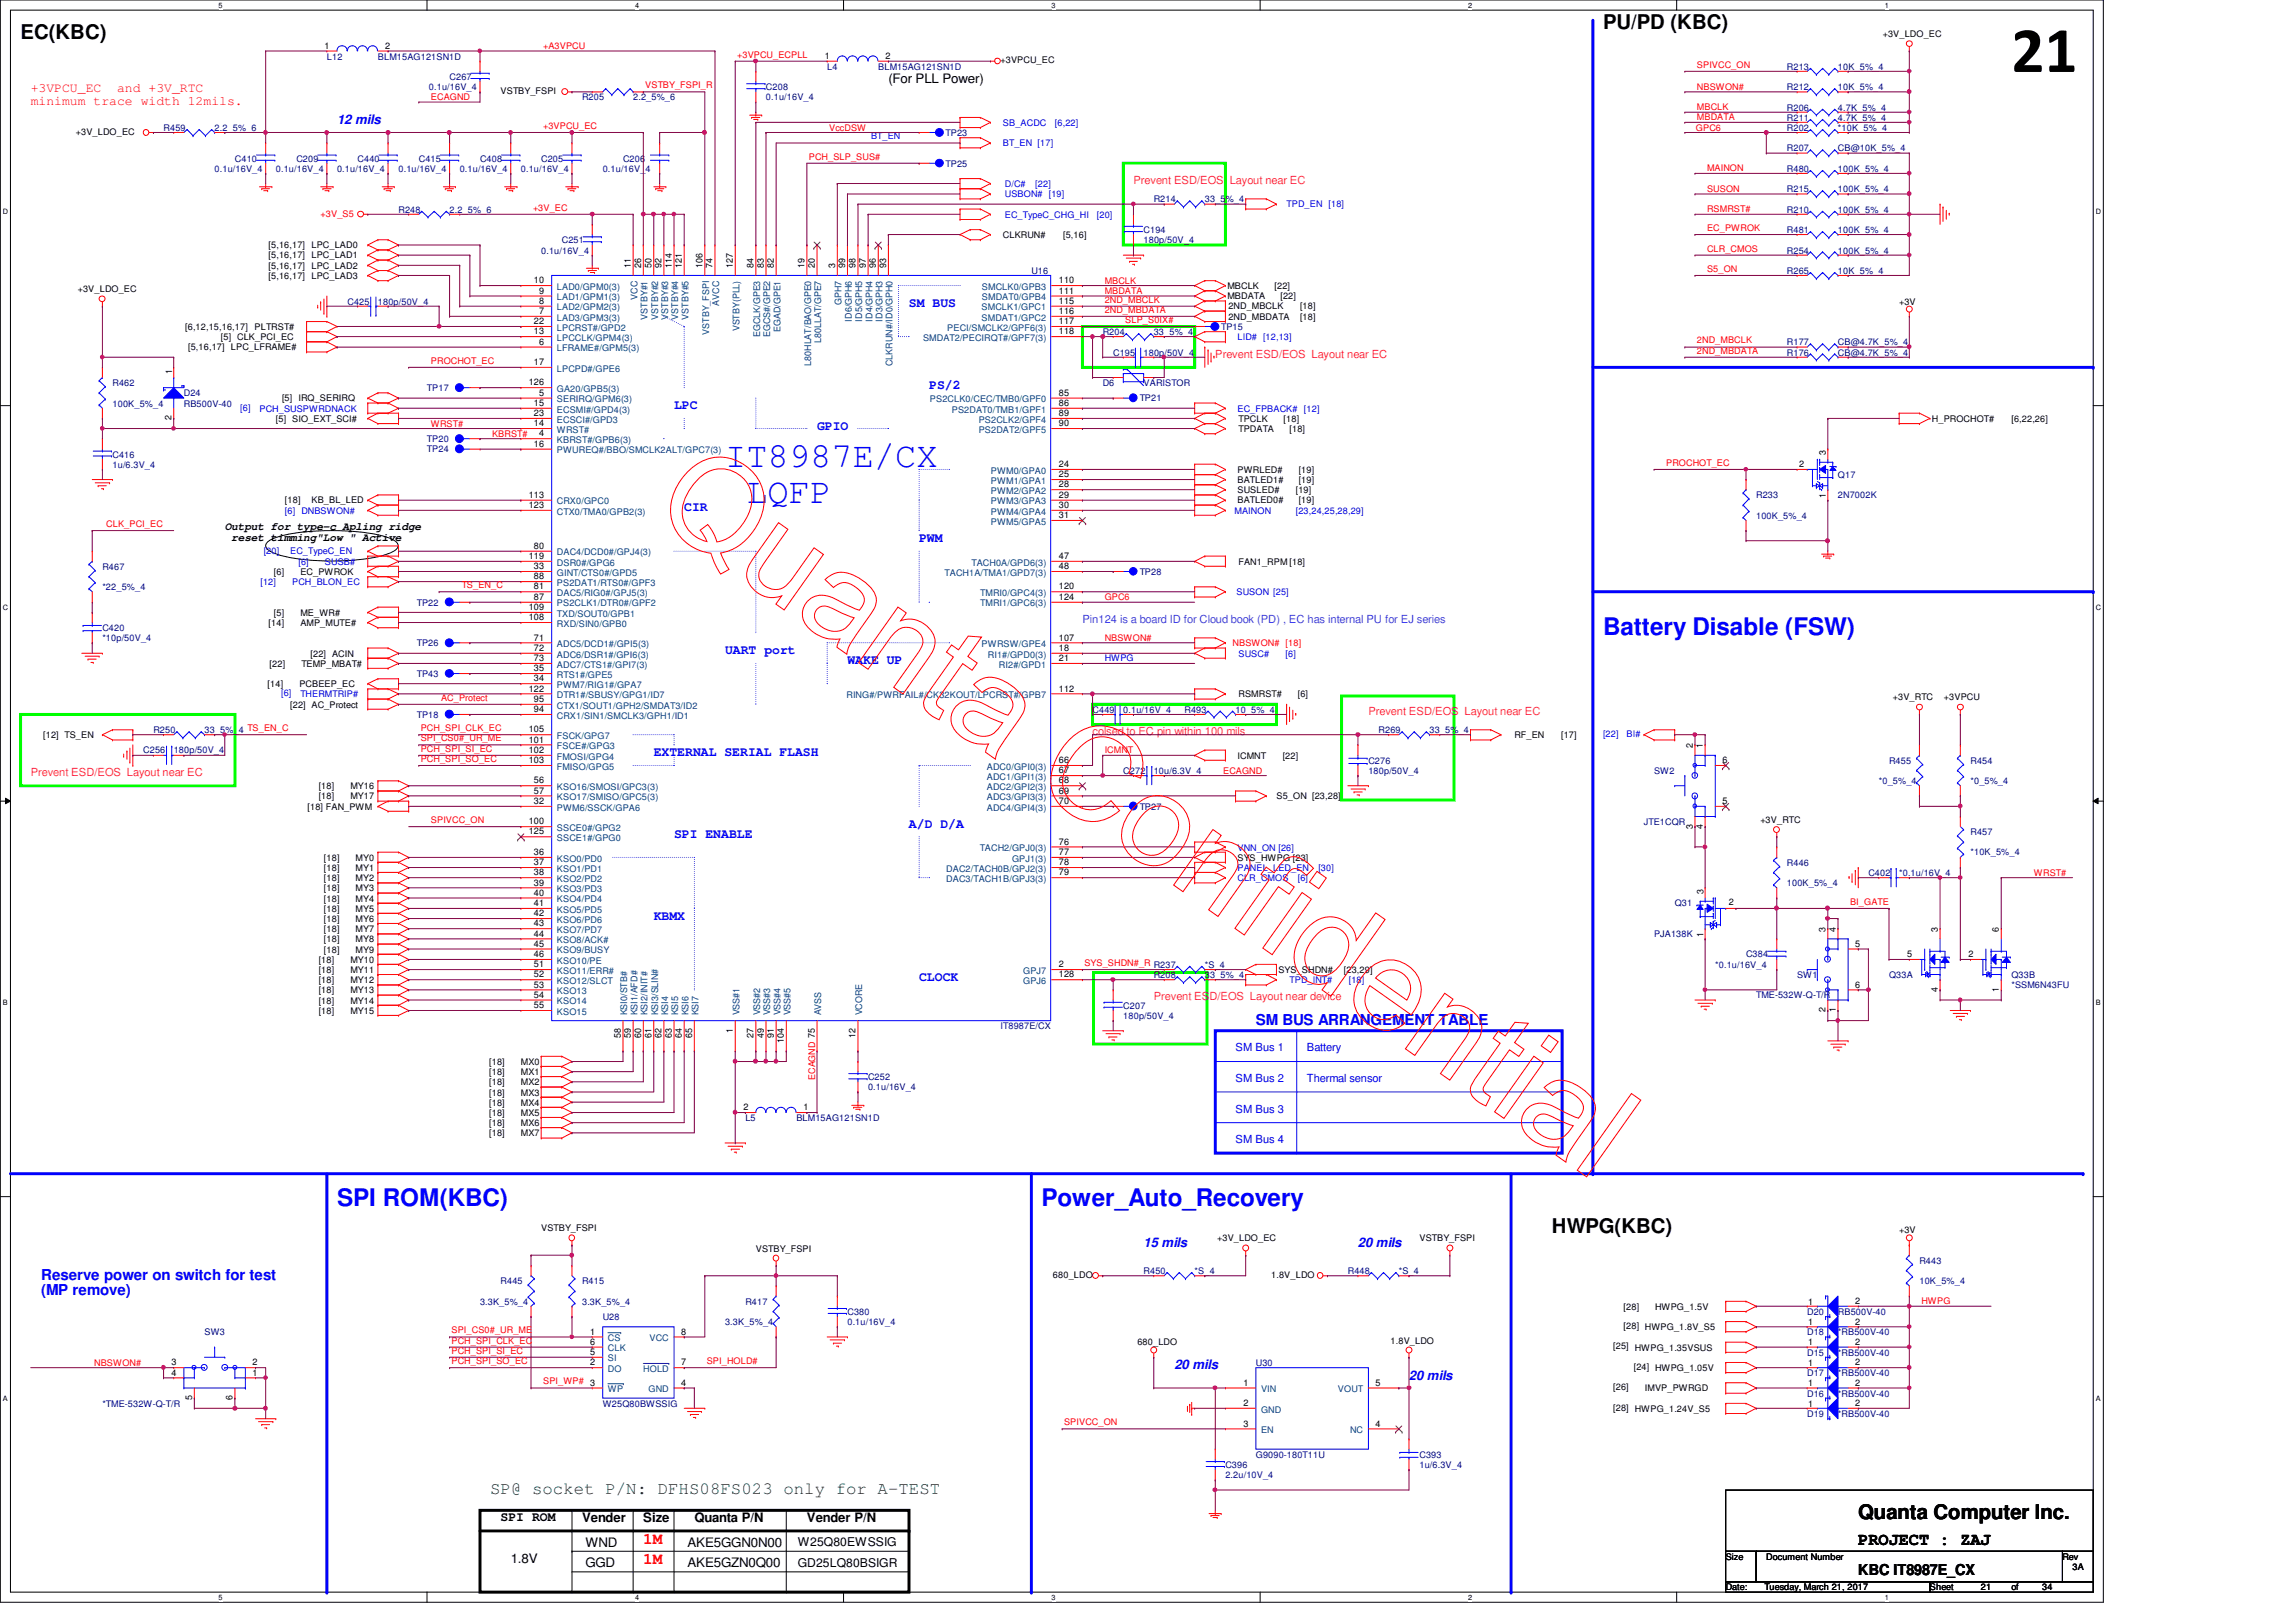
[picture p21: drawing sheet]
<svg xmlns="http://www.w3.org/2000/svg" width="297mm" height="210mm" viewBox="0 0 297 210" stroke-linecap="round" stroke-linejoin="round" font-family="sans-serif">
<defs><g id="words">
<text font-size="8.4" x="260.2" y="9.3">21</text>
<g font-size="4.6" fill="#00f">
<text x="93.8" y="60.5">IT8987E/CX</text>
<text x="96.6" y="65.1">LQFP</text>
</g>
<g font-size="3.1" fill="#00f">
<text x="207.4" y="82.2">Battery Disable (FSW)</text>
<text x="43.6" y="156.1">SPI ROM(KBC)</text>
<text x="134.7" y="156.1">Power_Auto_Recovery</text>
</g>
<g font-size="2.6">
<text x="2.7" y="5">EC(KBC)</text>
<text x="207.4" y="3.7">PU/PD (KBC)</text>
<text x="200.8" y="159.6">HWPG(KBC)</text>
<text x="240.4" y="196.6">Quanta Computer Inc.</text>
</g>
<text font-size="2.2" fill="#008000" x="63.4" y="193.3">SP@ socket P/N: DFHS08FS023 only for A-TEST</text>
<text font-size="2.2" x="240.4" y="200">PROJECT : ZAJ</text>
<g font-size="2.1" fill="#f00">
<text x="83.2" y="199.8">1M</text>
<text x="83.2" y="202.4">1M</text>
</g>
<g font-size="1.9" fill="#00f">
<text x="162.5" y="132.6">SM BUS ARRANGEMENT TABLE</text>
<text x="5.3" y="165.6">Reserve power on switch for test</text>
<text x="5.3" y="167.6">(MP remove)</text>
</g>
<text font-size="1.9" x="240.4" y="203.9">KBC IT8987E_CX</text>
<g font-size="1.7" fill="#f00">
<text x="4" y="11.9">+3VPCU_EC</text>
<text x="15.2" y="11.9">and +3V_RTC</text>
<text x="4" y="13.5">minimum trace width 12mils.</text>
</g>
<g font-size="1.7">
<text x="114.9" y="10.8">(For PLL Power)</text>
<text x="64.8" y="196.9">SPI ROM</text>
<text x="75.3" y="197">Vender</text>
<text x="83.2" y="197">Size</text>
<text x="89.8" y="197">Quanta P/N</text>
<text x="104.4" y="197">Vender P/N</text>
<text x="66.1" y="202.3">1.8V</text>
<text x="75.7" y="200.2">WND</text>
<text x="75.7" y="202.8">GGD</text>
<text x="88.9" y="200.2">AKE5GGN0N00</text>
<text x="88.9" y="202.8">AKE5GZN0Q00</text>
</g>
<g font-size="1.7" fill="#00f">
<text x="43.6" y="16.1">12 mils</text>
<text x="117.6" y="39.8">SM BUS</text>
<text x="87.2" y="53">LPC</text>
<text x="120.2" y="50.3">PS/2</text>
<text x="105.7" y="55.6">GPIO</text>
<text x="88.5" y="66.2">CIR</text>
<text x="118.9" y="70.1">PWM</text>
<text x="93.8" y="84.6">UART port</text>
<text x="109.6" y="86">WAKE UP</text>
<text x="84.6" y="97.8">EXTERNAL SERIAL FLASH</text>
<text x="117.6" y="107.1">A/D D/A</text>
<text x="87.2" y="108.4">SPI ENABLE</text>
<text x="84.6" y="119">KBMX</text>
<text x="118.9" y="126.9">CLOCK</text>
<text x="148" y="161.4">15 mils</text>
<text x="175.7" y="161.4">20 mils</text>
<text x="151.9" y="177.2">20 mils</text>
<text x="182.3" y="178.6">20 mils</text>
</g>
<g font-size="1.6">
<text x="103.2" y="200.1">W25Q80EWSSIG</text>
<text x="103.2" y="202.7">GD25LQ80BSIGR</text>
</g>
<g font-size="1.4" fill="#ff0080">
<text x="146.6" y="23.8">Prevent ESD/EOS Layout near EC</text>
<text x="157.2" y="46.3">Prevent ESD/EOS Layout near EC</text>
<text x="141.3" y="95.1">colsed to EC pin within 100 mils</text>
<text x="177" y="92.5">Prevent ESD/EOS Layout near EC</text>
<text x="4" y="100.4">Prevent ESD/EOS Layout near EC</text>
<text x="149.3" y="129.5">Prevent ESD/EOS Layout near device</text>
</g>
<g font-size="1.4">
<text x="29.1" y="68.5">Output for type-c Apling ridge</text>
<text x="29.9" y="70">reset timming&quot;Low &quot; Active</text>
</g>
<text font-size="1.4" fill="#8000ff" x="140" y="80.6">Pin124 is a board ID for Cloud book (PD) , EC has internal PU for EJ series</text>
<g font-size="1.4" fill="#00f">
<text x="159.8" y="136.1">SM Bus 1</text>
<text x="169.1" y="136.1">Battery</text>
<text x="159.8" y="144">SM Bus 3</text>
<text x="159.8" y="140">SM Bus 2</text>
<text x="169.1" y="140">Thermal sensor</text>
<text x="159.8" y="148">SM Bus 4</text>
</g>
<g font-size="1.2">
<text x="243.6" y="4.8">+3V_LDO_EC</text>
<text x="42" y="6.3">1</text>
<text x="49.8" y="6.3">2</text>
<text x="106.7" y="7.6">1</text>
<text x="114.6" y="7.6">2</text>
<text x="129.5" y="8.2">+3VPCU_EC</text>
<text x="9.8" y="17.5">+3V_LDO_EC</text>
<text x="64.8" y="12.2">VSTBY_FSPI</text>
<text x="34.8" y="33.4">[5,16,17] LPC_LAD1</text>
<text x="34.8" y="32.1">[5,16,17] LPC_LAD0</text>
<text x="34.8" y="34.8">[5,16,17] LPC_LAD2</text>
<text x="81.6" y="34.7" transform="rotate(-90 81.6 34.7)">11</text>
<text x="82.9" y="34.7" transform="rotate(-90 82.9 34.7)">26</text>
<text x="84.3" y="34.7" transform="rotate(-90 84.3 34.7)">50</text>
<text x="85.6" y="34.7" transform="rotate(-90 85.6 34.7)">92</text>
<text x="86.9" y="34.7" transform="rotate(-90 86.9 34.7)">114</text>
<text x="88.2" y="34.7" transform="rotate(-90 88.2 34.7)">121</text>
<text x="90.9" y="34.7" transform="rotate(-90 90.9 34.7)">106</text>
<text x="92.2" y="34.7" transform="rotate(-90 92.2 34.7)">74</text>
<text x="94.8" y="34.7" transform="rotate(-90 94.8 34.7)">127</text>
<text x="97.5" y="34.7" transform="rotate(-90 97.5 34.7)">84</text>
<text x="98.8" y="34.7" transform="rotate(-90 98.8 34.7)">83</text>
<text x="100.1" y="34.7" transform="rotate(-90 100.1 34.7)">82</text>
<text x="104.1" y="34.7" transform="rotate(-90 104.1 34.7)">19</text>
<text x="105.4" y="34.7" transform="rotate(-90 105.4 34.7)">20</text>
<text x="108" y="34.7" transform="rotate(-90 108 34.7)">3</text>
<text x="109.3" y="34.7" transform="rotate(-90 109.3 34.7)">99</text>
<text x="110.7" y="34.7" transform="rotate(-90 110.7 34.7)">98</text>
<text x="112" y="34.7" transform="rotate(-90 112 34.7)">97</text>
<text x="113.3" y="34.7" transform="rotate(-90 113.3 34.7)">96</text>
<text x="114.6" y="34.7" transform="rotate(-90 114.6 34.7)">93</text>
<text x="129.7" y="30.8">CLKRUN#</text>
<text x="137.5" y="30.8">[5,16]</text>
<text x="10.1" y="37.8">+3V_LDO_EC</text>
<text x="34.8" y="36.1">[5,16,17] LPC_LAD3</text>
<text x="69.1" y="36.7">10</text>
<text x="69.1" y="42">22</text>
<text x="69.8" y="38">9</text>
<text x="69.8" y="39.3">8</text>
<text x="69.8" y="40.6">7</text>
<text x="137" y="36.7">110</text>
<text x="137" y="39.3">115</text>
<text x="137" y="38">111</text>
<text x="137" y="40.6">116</text>
<text x="137" y="42">117</text>
<text x="158.8" y="37.4">MBCLK</text>
<text x="158.8" y="38.7">MBDATA</text>
<text x="158.9" y="40">2ND_MBCLK</text>
<text x="158.9" y="41.4">2ND_MBDATA</text>
<text x="164.9" y="37.4">[22]</text>
<text x="165.6" y="38.7">[22]</text>
<text x="168.2" y="41.4">[18]</text>
<text x="168.2" y="40">[18]</text>
<text x="245.7" y="39.4">+3V</text>
<text x="24" y="42.7">[6,12,15,16,17]</text>
<text x="24.3" y="45.3">[5,16,17] LPC_LFRAME#</text>
<text x="28.6" y="44">[5] CLK_PCI_EC</text>
<text x="32.9" y="42.7">PLTRST#</text>
<text x="69.1" y="43.3">13</text>
<text x="69.1" y="47.2">17</text>
<text x="69.8" y="44.6">6</text>
<text x="137" y="43.3">118</text>
<text x="22.3" y="48.3" transform="rotate(-90 22.3 48.3)">1</text>
<text x="36.5" y="51.9">[5] IRQ_SERIRQ</text>
<text x="68.4" y="49.9">126</text>
<text x="69.1" y="52.5">15</text>
<text x="69.1" y="53.8">23</text>
<text x="69.8" y="51.2">5</text>
<text x="137" y="51.2">85</text>
<text x="137" y="52.5">86</text>
<text x="137" y="53.8">89</text>
<text x="22.2" y="54.4" transform="rotate(-90 22.2 54.4)">2</text>
<text x="35.7" y="54.6">[5] SIO_EXT_SCI#</text>
<text x="69.1" y="55.2">14</text>
<text x="69.1" y="57.8">16</text>
<text x="69.8" y="56.5">4</text>
<text x="137" y="55.2">90</text>
<text x="160.2" y="55.9">TPDATA</text>
<text x="160.2" y="54.6">TPCLK</text>
<text x="166.1" y="54.6">[18]</text>
<text x="166.8" y="55.9">[18]</text>
<text x="236.2" y="58.9" transform="rotate(-90 236.2 58.9)">3</text>
<text x="249.9" y="54.6">H_PROCHOT#</text>
<text x="260.2" y="54.6">[6,22,26]</text>
<text x="36.9" y="65.2">[18]</text>
<text x="40.3" y="65.2">KB_BL_LED</text>
<text x="68.4" y="65.7">123</text>
<text x="68.4" y="64.4">113</text>
<text x="137" y="60.5">24</text>
<text x="137" y="61.8">25</text>
<text x="137" y="63.1">28</text>
<text x="137" y="64.4">29</text>
<text x="137" y="65.7">30</text>
<text x="160.1" y="62.5">BATLED1#</text>
<text x="160.1" y="61.2">PWRLED#</text>
<text x="160.1" y="63.8">SUSLED#</text>
<text x="160.1" y="65.2">BATLED0#</text>
<text x="167.6" y="63.8">[19]</text>
<text x="168" y="62.5">[19]</text>
<text x="168" y="61.2">[19]</text>
<text x="168" y="65.2">[19]</text>
<text x="232.7" y="60.4">2</text>
<text x="236.2" y="64.4" transform="rotate(-90 236.2 64.4)">1</text>
<text x="69.1" y="71">80</text>
<text x="137" y="67.1">31</text>
<text x="35.4" y="74.4">[6]</text>
<text x="38.9" y="74.4">EC_PWROK</text>
<text x="68.4" y="72.3">119</text>
<text x="69.1" y="77.6">87</text>
<text x="69.1" y="75">88</text>
<text x="69.1" y="73.7">33</text>
<text x="69.1" y="76.3">81</text>
<text x="137" y="76.3">120</text>
<text x="137" y="77.6">124</text>
<text x="137" y="72.3">47</text>
<text x="137" y="73.7">48</text>
<text x="160.2" y="73.1">FAN1_RPM [18]</text>
<text x="34.8" y="81">[14]</text>
<text x="35.4" y="79.7">[5]</text>
<text x="38.9" y="81">AMP_MUTE#</text>
<text x="38.9" y="79.7">ME_WR#</text>
<text x="68.4" y="79">109</text>
<text x="68.4" y="80.3">108</text>
<text x="69.1" y="82.9">71</text>
<text x="137" y="82.9">107</text>
<text x="34.6" y="88.9">[14]</text>
<text x="34.9" y="86.3">[22]</text>
<text x="38.7" y="88.9">PCBEEP_EC</text>
<text x="39" y="86.3">TEMP_MBAT#</text>
<text x="40.2" y="85">[22] ACIN</text>
<text x="68.4" y="89.5">122</text>
<text x="69.1" y="86.9">35</text>
<text x="69.1" y="88.2">34</text>
<text x="69.1" y="84.2">72</text>
<text x="69.1" y="85.6">73</text>
<text x="137" y="84.2">18</text>
<text x="137" y="85.6">21</text>
<text x="137" y="89.5">112</text>
<text x="5.6" y="95.5">[12] TS_EN</text>
<text x="37.5" y="91.6">[22] AC_Protect</text>
<text x="68.4" y="94.8">105</text>
<text x="69.1" y="92.2">94</text>
<text x="69.1" y="90.8">95</text>
<text x="160.2" y="90.3">RSMRST#</text>
<text x="167.9" y="90.3">[6]</text>
<text x="195.9" y="95.5">RF_EN</text>
<text x="202" y="95.5">[17]</text>
<text x="244.9" y="90.6">+3V_RTC</text>
<text x="251.5" y="90.6">+3VPCU</text>
<text x="68.4" y="96.1">101</text>
<text x="68.4" y="97.5">102</text>
<text x="68.4" y="98.8">103</text>
<text x="69.1" y="101.4">56</text>
<text x="137" y="98.8">66</text>
<text x="137" y="100.1">67</text>
<text x="137" y="101.4">68</text>
<text x="160.1" y="98.2">ICMNT</text>
<text x="165.9" y="98.2">[22]</text>
<text x="219" y="96.8" transform="rotate(-90 219 96.8)">2</text>
<text x="220.3" y="96.8" transform="rotate(-90 220.3 96.8)">1</text>
<text x="222.8" y="98.8">6</text>
<text x="39.8" y="104.8">[18] FAN_PWM</text>
<text x="41.2" y="102.2">[18]</text>
<text x="41.2" y="103.5">[18]</text>
<text x="45.3" y="102.2">MY16</text>
<text x="45.3" y="103.5">MY17</text>
<text x="68.4" y="106.7">100</text>
<text x="68.4" y="108">125</text>
<text x="69.1" y="102.7">57</text>
<text x="69.1" y="104.1">32</text>
<text x="137" y="102.7">69</text>
<text x="137" y="104.1">70</text>
<text x="165.1" y="103.5">S5_ON [23,28]</text>
<text x="219" y="107.2" transform="rotate(-90 219 107.2)">3</text>
<text x="220.3" y="107.2" transform="rotate(-90 220.3 107.2)">4</text>
<text x="222.8" y="104.1">5</text>
<text x="227.8" y="106.5">+3V_RTC</text>
<text x="41.9" y="111.4">[18]</text>
<text x="41.9" y="112.7">[18]</text>
<text x="46" y="111.4">MY0</text>
<text x="46" y="112.7">MY1</text>
<text x="69.1" y="110.7">36</text>
<text x="69.1" y="112">37</text>
<text x="69.1" y="113.3">38</text>
<text x="137" y="113.3">79</text>
<text x="137" y="112">78</text>
<text x="137" y="110.7">77</text>
<text x="137" y="109.3">76</text>
<text x="160.1" y="111.4">SYS_HWPG [23]</text>
<text x="41.9" y="114">[18]</text>
<text x="41.9" y="115.4">[18]</text>
<text x="41.9" y="116.7">[18]</text>
<text x="41.9" y="118">[18]</text>
<text x="41.9" y="119.3">[18]</text>
<text x="46" y="114">MY2</text>
<text x="46" y="115.4">MY3</text>
<text x="46" y="116.7">MY4</text>
<text x="46" y="118">MY5</text>
<text x="46" y="119.3">MY6</text>
<text x="69.1" y="114.6">39</text>
<text x="69.1" y="115.9">40</text>
<text x="69.1" y="117.3">41</text>
<text x="69.1" y="118.6">42</text>
<text x="69.1" y="119.9">43</text>
<text x="220.4" y="115.7" transform="rotate(-90 220.4 115.7)">3</text>
<text x="223.6" y="117.2">2</text>
<text x="41.2" y="124.6">[18]</text>
<text x="41.2" y="125.9">[18]</text>
<text x="41.9" y="120.6">[18]</text>
<text x="41.9" y="122">[18]</text>
<text x="41.9" y="123.3">[18]</text>
<text x="45.3" y="124.6">MY10</text>
<text x="45.3" y="125.9">MY11</text>
<text x="46" y="120.6">MY7</text>
<text x="46" y="122">MY8</text>
<text x="46" y="123.3">MY9</text>
<text x="69.1" y="121.2">44</text>
<text x="69.1" y="122.5">45</text>
<text x="69.1" y="123.9">46</text>
<text x="69.1" y="125.2">51</text>
<text x="137" y="125.2">2</text>
<text x="165.4" y="125.9">SYS_SHDN#</text>
<text x="173.9" y="125.9">[23,29]</text>
<text x="220.4" y="121.2" transform="rotate(-90 220.4 121.2)">1</text>
<text x="236.2" y="120.6" transform="rotate(-90 236.2 120.6)">3</text>
<text x="237.5" y="120.6" transform="rotate(-90 237.5 120.6)">4</text>
<text x="240" y="122.5">5</text>
<text x="246.7" y="123.9">5</text>
<text x="250.7" y="120.6" transform="rotate(-90 250.7 120.6)">3</text>
<text x="254.7" y="123.9">2</text>
<text x="258.6" y="120.6" transform="rotate(-90 258.6 120.6)">6</text>
<text x="41.2" y="127.2">[18]</text>
<text x="41.2" y="129.9">[18]</text>
<text x="41.2" y="131.2">[18]</text>
<text x="41.2" y="128.6">[18]</text>
<text x="45.3" y="127.2">MY12</text>
<text x="45.3" y="129.9">MY14</text>
<text x="45.3" y="131.2">MY15</text>
<text x="45.3" y="128.6">MY13</text>
<text x="69.1" y="126.5">52</text>
<text x="69.1" y="127.8">53</text>
<text x="69.1" y="129.1">54</text>
<text x="69.1" y="130.5">55</text>
<text x="137" y="126.5">128</text>
<text x="236.2" y="131" transform="rotate(-90 236.2 131)">2</text>
<text x="237.5" y="131" transform="rotate(-90 237.5 131)">1</text>
<text x="240" y="127.8">6</text>
<text x="250.7" y="128.4" transform="rotate(-90 250.7 128.4)">4</text>
<text x="258.6" y="128.4" transform="rotate(-90 258.6 128.4)">1</text>
<text x="63.3" y="137.8">[18]</text>
<text x="67.4" y="137.8">MX0</text>
<text x="80.3" y="134.3" transform="rotate(-90 80.3 134.3)">58</text>
<text x="81.6" y="134.3" transform="rotate(-90 81.6 134.3)">59</text>
<text x="82.9" y="134.3" transform="rotate(-90 82.9 134.3)">60</text>
<text x="84.3" y="134.3" transform="rotate(-90 84.3 134.3)">61</text>
<text x="85.6" y="134.3" transform="rotate(-90 85.6 134.3)">62</text>
<text x="86.9" y="134.3" transform="rotate(-90 86.9 134.3)">63</text>
<text x="88.2" y="134.3" transform="rotate(-90 88.2 134.3)">64</text>
<text x="89.5" y="134.3" transform="rotate(-90 89.5 134.3)">65</text>
<text x="94.8" y="133.6" transform="rotate(-90 94.8 133.6)">1</text>
<text x="97.5" y="134.3" transform="rotate(-90 97.5 134.3)">27</text>
<text x="98.8" y="134.3" transform="rotate(-90 98.8 134.3)">49</text>
<text x="100.1" y="134.3" transform="rotate(-90 100.1 134.3)">91</text>
<text x="101.4" y="134.9" transform="rotate(-90 101.4 134.9)">104</text>
<text x="110.7" y="134.3" transform="rotate(-90 110.7 134.3)">12</text>
<text x="63.3" y="143.1">[18]</text>
<text x="63.3" y="141.8">[18]</text>
<text x="63.3" y="140.4">[18]</text>
<text x="63.3" y="139.1">[18]</text>
<text x="67.4" y="143.1">MX4</text>
<text x="67.4" y="141.8">MX3</text>
<text x="67.4" y="140.4">MX2</text>
<text x="67.4" y="139.1">MX1</text>
<text x="96.2" y="143.7">2</text>
<text x="104" y="143.7">1</text>
<text x="63.3" y="147">[18]</text>
<text x="63.3" y="145.7">[18]</text>
<text x="63.3" y="144.4">[18]</text>
<text x="67.4" y="147">MX7</text>
<text x="67.4" y="145.7">MX6</text>
<text x="67.4" y="144.4">MX5</text>
<text x="70" y="159.3">VSTBY_FSPI</text>
<text x="97.8" y="162">VSTBY_FSPI</text>
<text x="157.5" y="160.7">+3V_LDO_EC</text>
<text x="183.6" y="160.7">VSTBY_FSPI</text>
<text x="245.7" y="159.6">+3V</text>
<text x="136.2" y="165.4">680_LDO</text>
<text x="164.5" y="165.4">1.8V_LDO</text>
<text x="76.4" y="172.7">1</text>
<text x="88.1" y="172.7">8</text>
<text x="179.9" y="173.9">1.8V_LDO</text>
<text x="210.1" y="169.5">[28]</text>
<text x="210.1" y="172">[28] HWPG_1.8V_S5</text>
<text x="214.1" y="169.5">HWPG_1.5V</text>
<text x="233.9" y="168.8">1</text>
<text x="233.9" y="171.5">1</text>
<text x="240" y="168.7">2</text>
<text x="240" y="171.4">2</text>
<text x="22.2" y="176.7">3</text>
<text x="22.2" y="178">4</text>
<text x="32.7" y="178">1</text>
<text x="32.7" y="176.7">2</text>
<text x="76.4" y="174">6</text>
<text x="76.4" y="175.3">5</text>
<text x="76.4" y="176.7">2</text>
<text x="76.4" y="179.3">3</text>
<text x="88.1" y="179.3">4</text>
<text x="88.1" y="176.7">7</text>
<text x="147.1" y="174.1">680_LDO</text>
<text x="160.9" y="179.3">1</text>
<text x="178" y="179.3">5</text>
<text x="208.7" y="179.9">[26]</text>
<text x="208.7" y="174.6">[25] HWPG_1.35VSUS</text>
<text x="211.4" y="177.3">[24] HWPG_1.05V</text>
<text x="233.9" y="179.4">1</text>
<text x="233.9" y="174.1">1</text>
<text x="233.9" y="176.7">1</text>
<text x="240" y="179.3">2</text>
<text x="240" y="174">2</text>
<text x="240" y="176.7">2</text>
<text x="24.8" y="181.2" transform="rotate(-90 24.8 181.2)">5</text>
<text x="30.1" y="181.2" transform="rotate(-90 30.1 181.2)">6</text>
<text x="160.9" y="181.9">2</text>
<text x="160.9" y="184.6">3</text>
<text x="178" y="184.6">4</text>
<text x="208.7" y="182.6">[28] HWPG_1.24V_S5</text>
<text x="212.8" y="180">IMVP_PWRGD</text>
<text x="233.9" y="182">1</text>
<text x="240" y="181.9">2</text>
<text x="223.3" y="201.8">Size</text>
<text x="228.5" y="201.8">Document Number</text>
<text x="266.8" y="201.8">Rev</text>
<text x="268.1" y="203.2">3A</text>
<text x="223.3" y="205.8">Date:</text>
<text x="228.3" y="205.8">Tuesday, March 21, 2017</text>
<text x="249.7" y="205.8">Sheet</text>
<text x="256.3" y="205.8">21</text>
<text x="260.2" y="205.8">of</text>
<text x="264.2" y="205.8">34</text>
</g>
<g font-size="1.2" fill="#000080">
<text x="42.3" y="7.7">L12</text>
<text x="48.9" y="7.7">BLM15AG121SN1D</text>
<text x="55.5" y="11.6">0.1u/16V_4</text>
<text x="58.2" y="10.3">C267</text>
<text x="99.1" y="11.6">C208</text>
<text x="107" y="9">L4</text>
<text x="113.6" y="9">BLM15AG121SN1D</text>
<text x="231.2" y="9">R213</text>
<text x="231.2" y="11.6">R212</text>
<text x="237.8" y="9">10K_5%_4</text>
<text x="237.8" y="11.6">10K_5%_4</text>
<text x="21.2" y="16.9">R459</text>
<text x="27.8" y="16.9">2.2_5%_6</text>
<text x="75.3" y="13">R205</text>
<text x="81.9" y="13">2.2_5%_6</text>
<text x="99.1" y="13">0.1u/16V_4</text>
<text x="122.3" y="17.6">TP23</text>
<text x="231.2" y="14.3">R206</text>
<text x="231.2" y="15.6">R211</text>
<text x="231.2" y="16.9">R202</text>
<text x="237.8" y="14.3">4.7K_5%_4</text>
<text x="237.8" y="15.6">4.7K_5%_4</text>
<text x="237.8" y="16.9">*10K_5%_4</text>
<text x="27.8" y="22.2">0.1u/16V_4</text>
<text x="30.4" y="20.9">C410</text>
<text x="35.7" y="22.2">0.1u/16V_4</text>
<text x="38.4" y="20.9">C209</text>
<text x="43.6" y="22.2">0.1u/16V_4</text>
<text x="46.3" y="20.9">C440</text>
<text x="51.6" y="22.2">0.1u/16V_4</text>
<text x="54.2" y="20.9">C415</text>
<text x="59.5" y="22.2">0.1u/16V_4</text>
<text x="62.1" y="20.9">C408</text>
<text x="67.4" y="22.2">0.1u/16V_4</text>
<text x="70" y="20.9">C205</text>
<text x="78" y="22.2">0.1u/16V_4</text>
<text x="80.6" y="20.9">C206</text>
<text x="122.3" y="21.5">TP25</text>
<text x="231.2" y="19.6">R207</text>
<text x="231.2" y="22.2">R480</text>
<text x="237.8" y="19.6">CB@10K_5%_4</text>
<text x="237.8" y="22.2">100K_5%_4</text>
<text x="51.6" y="27.5">R248</text>
<text x="58.2" y="27.5">2.2_5%_6</text>
<text x="149.3" y="26.2">R214</text>
<text x="155.9" y="26.2">33_5%_4</text>
<text x="231.2" y="24.8">R215</text>
<text x="231.2" y="27.5">R210</text>
<text x="237.8" y="24.8">100K_5%_4</text>
<text x="237.8" y="27.5">100K_5%_4</text>
<text x="70" y="32.8">0.1u/16V_4</text>
<text x="72.7" y="31.5">C251</text>
<text x="133.4" y="35.4">U16</text>
<text x="148" y="30.1">C194</text>
<text x="148" y="31.5">180p/50V_4</text>
<text x="231.2" y="35.4">R265</text>
<text x="231.2" y="30.1">R481</text>
<text x="231.2" y="32.8">R254</text>
<text x="237.8" y="35.4">10K_5%_4</text>
<text x="237.8" y="30.1">100K_5%_4</text>
<text x="237.8" y="32.8">100K_5%_4</text>
<text x="45" y="39.4">C425</text>
<text x="48.9" y="39.4">180p/50V_4</text>
<text x="142.7" y="43.3">R204</text>
<text x="144" y="46">C195</text>
<text x="148" y="46">180p/50V_4</text>
<text x="149.3" y="43.3">33_5%_4</text>
<text x="158" y="42.7">TP15</text>
<text x="231.2" y="44.7">R177</text>
<text x="231.2" y="46">R176</text>
<text x="237.8" y="44.7">CB@4.7K_5%_4</text>
<text x="237.8" y="46">CB@4.7K_5%_4</text>
<text x="14.6" y="50">R462</text>
<text x="14.6" y="52.6">100K_5%_4</text>
<text x="23.8" y="51.3">D24</text>
<text x="23.8" y="52.6">RB500V-40</text>
<text x="55.2" y="50.6">TP17</text>
<text x="142.7" y="50">D6</text>
<text x="147.4" y="51.9">TP21</text>
<text x="148" y="50">VARISTOR</text>
<text x="14.6" y="59.2">C416</text>
<text x="55.2" y="58.5">TP24</text>
<text x="55.2" y="57.2">TP20</text>
<text x="14.6" y="60.5">1u/6.3V_4</text>
<text x="227.2" y="64.5">R233</text>
<text x="237.8" y="61.8">Q17</text>
<text x="237.8" y="64.5">2N7002K</text>
<text x="227.2" y="67.1">100K_5%_4</text>
<text x="13.2" y="73.7">R467</text>
<text x="13.2" y="76.4">*22_5%_4</text>
<text x="147.4" y="74.4">TP28</text>
<text x="13.2" y="81.7">C420</text>
<text x="13.2" y="83">*10p/50V_4</text>
<text x="53.9" y="78.4">TP22</text>
<text x="53.9" y="83.7">TP26</text>
<text x="53.9" y="87.6">TP43</text>
<text x="19.9" y="94.9">R250</text>
<text x="26.5" y="94.9">33_5%_4 TS_EN_C</text>
<text x="53.9" y="92.9">TP18</text>
<text x="141.3" y="92.2">C449</text>
<text x="145.3" y="92.2">0.1u/16V_4</text>
<text x="153.2" y="92.2">R493</text>
<text x="159.8" y="92.2">10_5%_4</text>
<text x="178.3" y="94.9">R269</text>
<text x="185" y="94.9">33_5%_4</text>
<text x="18.5" y="97.5">C256</text>
<text x="22.5" y="97.5">180p/50V_4</text>
<text x="145.3" y="100.2">C272</text>
<text x="149.3" y="100.2">10u/6.3V_4</text>
<text x="177" y="98.8">C276</text>
<text x="177" y="100.2">180p/50V_4</text>
<text x="214" y="100.2">SW2</text>
<text x="243.1" y="101.5">*0_5%_4</text>
<text x="244.4" y="98.8">R455</text>
<text x="254.9" y="98.8">R454</text>
<text x="254.9" y="101.5">*0_5%_4</text>
<text x="147.4" y="104.8">TP27</text>
<text x="212.7" y="106.8">JTE1CQR</text>
<text x="231.2" y="112.1">R446</text>
<text x="241.7" y="113.4">C402</text>
<text x="245.7" y="113.4">*0.1u/16V_4</text>
<text x="254.9" y="108.1">R457</text>
<text x="254.9" y="110.7">*10K_5%_4</text>
<text x="216.7" y="117.3">Q31</text>
<text x="231.2" y="114.7">100K_5%_4</text>
<text x="155.9" y="125.3">*S_4</text>
<text x="214" y="121.3">PJA138K</text>
<text x="221.9" y="125.3">*0.1u/16V_4</text>
<text x="225.9" y="123.9">C384</text>
<text x="145.3" y="130.5">C207</text>
<text x="145.3" y="131.9">180p/50V_4</text>
<text x="149.3" y="126.6">R208</text>
<text x="155.9" y="126.6">33_5%_4</text>
<text x="227.2" y="129.2">TME-532W-Q-T/R</text>
<text x="232.5" y="126.6">SW1</text>
<text x="244.4" y="126.6">Q33A</text>
<text x="260.2" y="126.6">Q33B</text>
<text x="260.2" y="127.9">*SSM6N43FU</text>
<text x="129.5" y="133.2">IT8987E/CX</text>
<text x="112.3" y="139.8">C252</text>
<text x="112.3" y="141.1">0.1u/16V_4</text>
<text x="96.4" y="145.1">L5</text>
<text x="103" y="145.1">BLM15AG121SN1D</text>
<text x="64.8" y="166.2">R445</text>
<text x="75.3" y="166.2">R415</text>
<text x="148" y="164.9">R450</text>
<text x="154.6" y="164.9">*S_4</text>
<text x="174.4" y="164.9">R448</text>
<text x="181" y="164.9">*S_4</text>
<text x="248.3" y="163.5">R443</text>
<text x="248.3" y="166.2">10K_5%_4</text>
<text x="26.5" y="172.8">SW3</text>
<text x="62.1" y="168.8">3.3K_5%_4</text>
<text x="75.3" y="168.8">3.3K_5%_4</text>
<text x="78" y="170.8">U28</text>
<text x="93.8" y="171.5">3.3K_5%_4</text>
<text x="96.4" y="168.8">R417</text>
<text x="109.6" y="170.1">C380</text>
<text x="109.6" y="171.5">0.1u/16V_4</text>
<text x="233.8" y="170.1">D20</text>
<text x="233.8" y="172.8">D18</text>
<text x="237.8" y="170.1">RB500V-40</text>
<text x="237.8" y="172.8">*RB500V-40</text>
<text x="162.5" y="176.7">U30</text>
<text x="233.8" y="175.4">D15</text>
<text x="233.8" y="178.1">D17</text>
<text x="237.8" y="175.4">*RB500V-40</text>
<text x="237.8" y="178.1">*RB500V-40</text>
<text x="13.2" y="182">*TME-532W-Q-T/R</text>
<text x="78" y="182">W25Q80BWSSIG</text>
<text x="233.8" y="183.3">D19</text>
<text x="233.8" y="180.7">D16</text>
<text x="237.8" y="183.3">*RB500V-40</text>
<text x="237.8" y="180.7">*RB500V-40</text>
<text x="158.5" y="189.9">C396</text>
<text x="158.5" y="191.3">2.2u/10V_4</text>
<text x="162.5" y="188.6">G9090-180T11U</text>
<text x="183.6" y="188.6">C393</text>
<text x="183.6" y="189.9">1u/6.3V_4</text>
</g>
<g font-size="1.2" fill="#f00">
<text x="70.3" y="6.3">+A3VPCU</text>
<text x="83.5" y="11.4">VSTBY_FSPI_R</text>
<text x="95.4" y="7.5">+3VPCU_ECPLL</text>
<text x="219.5" y="11.6">NBSWON#</text>
<text x="219.5" y="8.8">SPIVCC_ON</text>
<text x="55.7" y="13">ECAGND</text>
<text x="70.3" y="16.7">+3VPCU_EC</text>
<text x="107.3" y="16.9">VccDSW</text>
<text x="219.4" y="16.9">GPC6</text>
<text x="219.5" y="15.6">MBDATA</text>
<text x="219.5" y="14.3">MBCLK</text>
<text x="104.6" y="20.7">PCH_SLP_SUS#</text>
<text x="220.8" y="22.2">MAINON</text>
<text x="41.5" y="28">+3V_S5</text>
<text x="69" y="27.3">+3V_EC</text>
<text x="220.8" y="24.8">SUSON</text>
<text x="220.8" y="29.9">EC_PWROK</text>
<text x="220.8" y="27.5">RSMRST#</text>
<text x="220.8" y="32.6">CLR_CMOS</text>
<text x="220.8" y="35.2">S5_ON</text>
<text x="142.9" y="38.1">MBDATA</text>
<text x="142.9" y="39.2">2ND_MBCLK</text>
<text x="142.9" y="36.7">MBCLK</text>
<text x="142.9" y="40.5">2ND_MBDATA</text>
<text x="145.6" y="41.8">SLP_S0IX#</text>
<text x="55.7" y="47.1">PROCHOT_EC</text>
<text x="219.5" y="44.4">2ND_MBCLK</text>
<text x="219.5" y="45.8">2ND_MBDATA</text>
<text x="55.7" y="55.2">WRST#</text>
<text x="63.7" y="56.5">KBRST#</text>
<text x="215.6" y="60.3">PROCHOT_EC</text>
<text x="13.8" y="68.2">CLK_PCI_EC</text>
<text x="59.7" y="76.1">TS_EN_C</text>
<text x="142.9" y="77.7">GPC6</text>
<text x="142.9" y="82.9">NBSWON#</text>
<text x="159.5" y="83.7">NBSWON# [18]</text>
<text x="54.4" y="94.6">PCH_SPI_CLK_EC</text>
<text x="54.4" y="95.9">SPI_CS0#_UR_ME</text>
<text x="57.1" y="90.7">AC_Protect</text>
<text x="54.4" y="97.3">PCH_SPI_SI_EC</text>
<text x="54.4" y="98.6">PCH_SPI_SO_EC</text>
<text x="142.9" y="97.5">ICMNT</text>
<text x="158.2" y="100.1">ECAGND</text>
<text x="55.7" y="106.5">SPIVCC_ON</text>
<text x="263.1" y="113.3">WRST#</text>
<text x="239.3" y="117.1">BI_GATE</text>
<text x="140.3" y="125">SYS_SHDN#_R R237</text>
<text x="105.4" y="139.7" transform="rotate(-90 105.4 139.7)">ECAGND 75</text>
<text x="58.4" y="173.9">PCH_SPI_CLK_EC</text>
<text x="58.4" y="172.6">SPI_CS0#_UR_ME</text>
<text x="248.6" y="168.8">HWPG</text>
<text x="12.2" y="176.7">NBSWON#</text>
<text x="58.4" y="175.2">PCH_SPI_SI_EC</text>
<text x="58.4" y="176.5">PCH_SPI_SO_EC</text>
<text x="70.3" y="179.2">SPI_WP#</text>
<text x="91.4" y="176.5">SPI_HOLD#</text>
<text x="137.7" y="184.4">SPIVCC_ON</text>
</g>
<g font-size="1.2" fill="#00f">
<text x="129.7" y="16.3">SB_ACDC</text>
<text x="136.5" y="16.3">[6,22]</text>
<text x="112.7" y="18">BT_EN</text>
<text x="129.7" y="18.9">BT_EN [17]</text>
<text x="130" y="25.5">USBON# [19]</text>
<text x="130" y="24.2">D/C#</text>
<text x="130" y="28.2">EC_TypeC_CHG_HI</text>
<text x="133.9" y="24.2">[22]</text>
<text x="141.9" y="28.2">[20]</text>
<text x="166.5" y="26.8">TPD_EN [18]</text>
<text x="160.1" y="44">LID# [12,13]</text>
<text x="31.1" y="53.1">[6]</text>
<text x="33.6" y="53.3">PCH_SUSPWRDNACK</text>
<text x="160.1" y="53.3">EC_FPBACK#</text>
<text x="168.7" y="53.3">[12]</text>
<text x="34.1" y="71.8">[20]</text>
<text x="36.9" y="66.5">[6] DNBSWON#</text>
<text x="37.5" y="71.8">EC_TypeC_EN</text>
<text x="159.7" y="66.5">MAINON</text>
<text x="167.6" y="66.5">[23,24,25,28,29]</text>
<text x="33.7" y="75.7">[12]</text>
<text x="37.8" y="75.7">PCH_BLON_EC</text>
<text x="38.6" y="73.1">[6]</text>
<text x="42" y="73.1">SUSB#</text>
<text x="160" y="77">SUSON [25]</text>
<text x="142.9" y="85.6">HWPG</text>
<text x="160.2" y="85">SUSC#</text>
<text x="166.3" y="85">[6]</text>
<text x="36.4" y="90.1">[6]</text>
<text x="38.9" y="90.3">THERMTRIP#</text>
<text x="207.4" y="95.4">[22]</text>
<text x="210.4" y="95.4">BI#</text>
<text x="160.1" y="110.1">VNN_ON [26]</text>
<text x="160.1" y="112.7">PANEL_LED_EN</text>
<text x="170.6" y="112.7">[30]</text>
<text x="160.1" y="114">CLR_CMOS</text>
<text x="167.9" y="114">[6]</text>
<text x="166.8" y="127.2">TPD_INT#</text>
<text x="174.5" y="127.2">[18]</text>
</g>
<g font-size="1.2" fill="#004080">
<text x="72" y="37.5">LAD0/GPM0(3)</text>
<text x="72" y="38.9">LAD1/GPM1(3)</text>
<text x="72" y="40.2">LAD2/GPM2(3)</text>
<text x="72" y="41.5">LAD3/GPM3(3)</text>
<text x="82.5" y="38.8" transform="rotate(-90 82.5 38.8)">VCC</text>
<text x="83.8" y="41.4" transform="rotate(-90 83.8 41.4)">VSTBY#1</text>
<text x="85.1" y="41.4" transform="rotate(-90 85.1 41.4)">VSTBY#2</text>
<text x="86.4" y="41.4" transform="rotate(-90 86.4 41.4)">VSTBY#3</text>
<text x="87.8" y="41.4" transform="rotate(-90 87.8 41.4)">VSTBY#4</text>
<text x="89.1" y="41.4" transform="rotate(-90 89.1 41.4)">VSTBY#5</text>
<text x="93" y="39.5" transform="rotate(-90 93 39.5)">AVCC</text>
<text x="108.9" y="39.5" transform="rotate(-90 108.9 39.5)">GPH7</text>
<text x="110.2" y="41.6" transform="rotate(-90 110.2 41.6)">ID6/GPH6</text>
<text x="111.5" y="41.6" transform="rotate(-90 111.5 41.6)">ID5/GPH5</text>
<text x="112.9" y="41.6" transform="rotate(-90 112.9 41.6)">ID4/GPH4</text>
<text x="114.2" y="41.6" transform="rotate(-90 114.2 41.6)">ID3/GPH3</text>
<text x="127" y="40.2">SMCLK1/GPC1</text>
<text x="127" y="41.5">SMDAT1/GPC2</text>
<text x="127" y="37.5">SMCLK0/GPB3</text>
<text x="127" y="38.9">SMDAT0/GPB4</text>
<text x="72" y="44.1">LPCCLK/GPM4(3)</text>
<text x="72" y="45.5">LFRAME#/GPM5(3)</text>
<text x="72" y="42.8">LPCRST#/GPD2</text>
<text x="91.7" y="43.3" transform="rotate(-90 91.7 43.3)">VSTBY_FSPI</text>
<text x="95.7" y="42.9" transform="rotate(-90 95.7 42.9)">VSTBY(PLL)</text>
<text x="98.3" y="43.6" transform="rotate(-90 98.3 43.6)">EGCLK/GPE3</text>
<text x="99.6" y="43.6" transform="rotate(-90 99.6 43.6)">EGCS#/GPE2</text>
<text x="101" y="43" transform="rotate(-90 101 43)">EGAD/GPE1</text>
<text x="104.9" y="47.3" transform="rotate(-90 104.9 47.3)">L80HLAT/BAO/GPE0</text>
<text x="106.3" y="44.4" transform="rotate(-90 106.3 44.4)">L80LLAT/GPE7</text>
<text x="115.5" y="47.4" transform="rotate(-90 115.5 47.4)">CLKRUN#/ID0/GPH0</text>
<text x="119.4" y="44.1">SMDAT2/PECIRQT#/GPF7(3)</text>
<text x="122.6" y="42.8">PECI/SMCLK2/GPF6(3)</text>
<text x="72" y="48.1">LPCPD#/GPE6</text>
<text x="72" y="52.1">SERIRQ/GPM6(3)</text>
<text x="72" y="53.4">ECSMI#/GPD4(3)</text>
<text x="72" y="50.7">GA20/GPB5(3)</text>
<text x="120.3" y="52.1">PS2CLK0/CEC/TMB0/GPF0</text>
<text x="123.1" y="53.4">PS2DAT0/TMB1/GPF1</text>
<text x="72" y="56">WRST#</text>
<text x="72" y="54.7">ECSCI#/GPD3</text>
<text x="72" y="57.3">KBRST#/GPB6(3)</text>
<text x="72" y="58.7">PWUREQ#/BBO/SMCLK2ALT/GPC7(3)</text>
<text x="126.6" y="54.7">PS2CLK2/GPF4</text>
<text x="126.6" y="56">PS2DAT2/GPF5</text>
<text x="72" y="65.3">CRX0/GPC0</text>
<text x="128.2" y="61.3">PWM0/GPA0</text>
<text x="128.2" y="62.6">PWM1/GPA1</text>
<text x="128.2" y="63.9">PWM2/GPA2</text>
<text x="128.2" y="65.3">PWM3/GPA3</text>
<text x="72" y="66.6">CTX0/TMA0/GPB2(3)</text>
<text x="72" y="71.9">DAC4/DCD0#/GPJ4(3)</text>
<text x="128.2" y="66.6">PWM4/GPA4</text>
<text x="128.2" y="67.9">PWM5/GPA5</text>
<text x="72" y="75.8">PS2DAT1/RTS0#/GPF3</text>
<text x="72" y="74.5">GINT/CTS0#/GPD5</text>
<text x="72" y="77.1">DAC5/RIG0#/GPJ5(3)</text>
<text x="72" y="73.2">DSR0#/GPG6</text>
<text x="122.2" y="74.5">TACH1A/TMA1/GPD7(3)</text>
<text x="125.7" y="73.2">TACH0A/GPD6(3)</text>
<text x="126.8" y="77.1">TMRI0/GPC4(3)</text>
<text x="72" y="78.5">PS2CLK1/DTR0#/GPF2</text>
<text x="72" y="79.8">TXD/SOUT0/GPB1</text>
<text x="72" y="81.1">RXD/SIN0/GPB0</text>
<text x="72" y="83.7">ADC5/DCD1#/GPI5(3)</text>
<text x="126.8" y="78.5">TMRI1/GPC6(3)</text>
<text x="127" y="83.7">PWRSW/GPE4</text>
<text x="72" y="87.7">RTS1#/GPE5</text>
<text x="72" y="89">PWM7/RIG1#/GPA7</text>
<text x="72" y="85.1">ADC6/DSR1#/GPI6(3)</text>
<text x="72" y="86.4">ADC7/CTS1#/GPI7(3)</text>
<text x="127.8" y="85.1">RI1#/GPD0(3)</text>
<text x="129.2" y="86.4">RI2#/GPD1</text>
<text x="72" y="95.6">FSCK/GPG7</text>
<text x="72" y="90.3">DTR1#/SBUSY/GPG1/ID7</text>
<text x="72" y="93">CRX1/SIN1/SMCLK3/GPH1/ID1</text>
<text x="72" y="91.7">CTX1/SOUT1/GPH2/SMDAT3/ID2</text>
<text x="109.5" y="90.3">RING#/PWRFAIL#/CK32KOUT/LPCRST#/GPB7</text>
<text x="72" y="96.9">FSCE#/GPG3</text>
<text x="72" y="98.3">FMOSI/GPG4</text>
<text x="72" y="99.6">FMISO/GPG5</text>
<text x="127.7" y="99.6">ADC0/GPI0(3)</text>
<text x="127.7" y="100.9">ADC1/GPI1(3)</text>
<text x="72" y="107.5">SSCE0#/GPG2</text>
<text x="72" y="102.2">KSO16/SMOSI/GPC3(3)</text>
<text x="72" y="103.5">KSO17/SMISO/GPC5(3)</text>
<text x="72" y="104.9">PWM6/SSCK/GPA6</text>
<text x="127.7" y="102.2">ADC2/GPI2(3)</text>
<text x="127.7" y="103.5">ADC3/GPI3(3)</text>
<text x="127.7" y="104.9">ADC4/GPI4(3)</text>
<text x="72" y="111.5">KSO0/PD0</text>
<text x="72" y="112.8">KSO1/PD1</text>
<text x="72" y="108.8">SSCE1#/GPG0</text>
<text x="122.4" y="112.8">DAC2/TACH0B/GPJ2(3)</text>
<text x="126.7" y="110.2">TACH2/GPJ0(3)</text>
<text x="130.9" y="111.5">GPJ1(3)</text>
<text x="72" y="114.1">KSO2/PD2</text>
<text x="72" y="115.4">KSO3/PD3</text>
<text x="72" y="116.8">KSO4/PD4</text>
<text x="72" y="118.1">KSO5/PD5</text>
<text x="72" y="119.4">KSO6/PD6</text>
<text x="122.4" y="114.1">DAC3/TACH1B/GPJ3(3)</text>
<text x="72" y="120.7">KSO7/PD7</text>
<text x="72" y="122">KSO8/ACK#</text>
<text x="72" y="123.4">KSO9/BUSY</text>
<text x="72" y="124.7">KSO10/PE</text>
<text x="72" y="126">KSO11/ERR#</text>
<text x="72" y="127.3">KSO12/SLCT</text>
<text x="72" y="128.7">KSO13</text>
<text x="72" y="130">KSO14</text>
<text x="72" y="131.3">KSO15</text>
<text x="81.1" y="131.4" transform="rotate(-90 81.1 131.4)">KSI0/STB#</text>
<text x="82.5" y="131.4" transform="rotate(-90 82.5 131.4)">KSI1/AFD#</text>
<text x="83.8" y="131.4" transform="rotate(-90 83.8 131.4)">KSI2/INIT#</text>
<text x="85.1" y="131.4" transform="rotate(-90 85.1 131.4)">KSI3/SLIN#</text>
<text x="86.4" y="131.4" transform="rotate(-90 86.4 131.4)">KSI4</text>
<text x="87.8" y="131.4" transform="rotate(-90 87.8 131.4)">KSI5</text>
<text x="89.1" y="131.4" transform="rotate(-90 89.1 131.4)">KSI6</text>
<text x="90.4" y="131.4" transform="rotate(-90 90.4 131.4)">KSI7</text>
<text x="95.7" y="131.4" transform="rotate(-90 95.7 131.4)">VSS#1</text>
<text x="98.3" y="131.4" transform="rotate(-90 98.3 131.4)">VSS#2</text>
<text x="99.6" y="131.4" transform="rotate(-90 99.6 131.4)">VSS#3</text>
<text x="101" y="131.4" transform="rotate(-90 101 131.4)">VSS#4</text>
<text x="102.3" y="131.4" transform="rotate(-90 102.3 131.4)">VSS#5</text>
<text x="106.3" y="131.4" transform="rotate(-90 106.3 131.4)">AVSS</text>
<text x="111.5" y="131.4" transform="rotate(-90 111.5 131.4)">VCORE</text>
<text x="132.4" y="126">GPJ7</text>
<text x="132.4" y="127.3">GPJ6</text>
<text x="78.7" y="173.6">CS</text>
<text x="84" y="173.6">VCC</text>
<text x="78.7" y="174.9">CLK</text>
<text x="78.7" y="176.2">SI</text>
<text x="78.7" y="177.5">DO</text>
<text x="83.2" y="177.5">HOLD</text>
<text x="78.7" y="180.2">WP</text>
<text x="83.9" y="180.2">GND</text>
<text x="163.1" y="182.8">GND</text>
<text x="163.1" y="185.5">EN</text>
<text x="163.1" y="180.2">VIN</text>
<text x="173.1" y="180.2">VOUT</text>
<text x="174.7" y="185.5">NC</text>
</g>
<g font-size=".9">
<text x="28.3" y="1">5</text>
<text x="82.2" y="1">4</text>
<text x="136.1" y="1">3</text>
<text x="189.9" y="1">2</text>
<text x="243.8" y="1">1</text>
<text x=".4" y="27.7">D</text>
<text x="271.1" y="27.7">D</text>
<text x=".4" y="78.9">C</text>
<text x="271.1" y="78.9">C</text>
<text x=".4" y="130.1">B</text>
<text x="271.1" y="130.1">B</text>
<text x=".4" y="181.3">A</text>
<text x="271.1" y="181.3">A</text>
<text x="28.3" y="207.1">5</text>
<text x="82.2" y="207.1">4</text>
<text x="136.1" y="207.1">3</text>
<text x="189.9" y="207.1">2</text>
<text x="243.8" y="207.1">1</text>
</g>
</g></defs>
<path d="M0 0h272.1v207.3h-272.1zM1.4 1.3h269.4v204.7h-269.4z" fill="none" stroke="#000" stroke-width=".13"/>
<g fill="#fff">
<path d="M28.3 .2h.5v1h-.5z"/>
<path d="M28.3 206.2h.5v1.1h-.5z"/>
</g>
<path d="M55.2 0v1.3M55.2 206v1.3" fill="none" stroke="#000" stroke-width=".13"/>
<g fill="#fff">
<path d="M82.2 .2h.5v1h-.5z"/>
<path d="M82.2 206.2h.5v1.1h-.5z"/>
</g>
<path d="M109.1 0v1.3M109.1 206v1.3" fill="none" stroke="#000" stroke-width=".13"/>
<g fill="#fff">
<path d="M136.1 .2h.5v1h-.5z"/>
<path d="M136.1 206.2h.5v1.1h-.5z"/>
</g>
<path d="M163 0v1.3M163 206v1.3" fill="none" stroke="#000" stroke-width=".13"/>
<g fill="#fff">
<path d="M189.9 .2h.6v1h-.6z"/>
<path d="M189.9 206.2h.6v1.1h-.6z"/>
</g>
<path d="M216.9 0v1.3M216.9 206v1.3" fill="none" stroke="#000" stroke-width=".13"/>
<g fill="#fff">
<path d="M243.8 .2h.5v1h-.5z"/>
<path d="M243.8 206.2h.5v1.1h-.5z"/>
<path d="M.4 26.9h.7v1h-.7z"/>
<path d="M271.1 26.9h.7v1h-.7z"/>
<path d="M.4 78.1h.7v1h-.7z"/>
<path d="M271.1 78.1h.7v1h-.7z"/>
</g>
<path d="M0 52.5h1.4M270.8 52.5h1.3" fill="none" stroke="#000" stroke-width=".13"/>
<g fill="#fff">
<path d="M.4 129.2h.6v1.1h-.6z"/>
<path d="M271.1 129.2h.7v1.1h-.7z"/>
</g>
<path d="M0 103.7h1.4M.7 103.3l.7 .4-.7 .3zM270.8 103.7l.6-.4v.7zM270.8 103.7h1.3" fill="none" stroke="#000" stroke-width=".13"/>
<path d="M.7 103.3l.7 .4-.7 .3zM270.8 103.7l.6-.4v.7z" fill="#000"/>
<g fill="#fff">
<path d="M.4 180.4h.6v1.1h-.6z"/>
<path d="M271.1 180.4h.7v1.1h-.7z"/>
</g>
<path d="M0 154.9h1.4M270.8 154.9h1.3" fill="none" stroke="#000" stroke-width=".13"/>
<path d="M206.1 47.5h64.7" fill="none" stroke="#00f" stroke-width=".38"/>
<circle cx="270.8" cy="47.5" r=".19" fill="#00f"/>
<path d="M206.1 2.6v149.3" fill="none" stroke="#00f" stroke-width=".38"/>
<circle cx="206.1" cy="151.9" r=".19" fill="#00f"/>
<path d="M1.4 151.9h268.1" fill="none" stroke="#00f" stroke-width=".38"/>
<circle cx="269.5" cy="151.9" r=".19" fill="#00f"/>
<path d="M157.2 137.4h44.9M167.8 133.4v15.8M202.1 137.4h.1M157.2 141.3h44.9M157.2 145.3h44.9M167.8 149.2h.1M202.1 141.3h.1M202.1 145.3h.1" fill="none" stroke="#00f" stroke-width=".13"/>
<path d="M157.2 133.4h44.9v15.8h-44.9zM42.3 151.9v54.1" fill="none" stroke="#00f" stroke-width=".38"/>
<circle cx="42.3" cy="206" r=".19" fill="#00f"/>
<path d="M206.1 76.6h64.7" fill="none" stroke="#00f" stroke-width=".38"/>
<circle cx="270.8" cy="76.6" r=".19" fill="#00f"/>
<path d="M145.3 21.1h13.2v10.6h-13.2zM140 42.2h14.6v5.3h-14.6zM2.7 92.5h27.7v9.2h-27.7zM173.6 90.1h14.5v13.4h-14.5zM141.5 125.9h14.7v9.2h-14.7z" fill="none" stroke="#0f0" stroke-width=".38"/>
<path d="M133.4 151.9v54.1" fill="none" stroke="#00f" stroke-width=".38"/>
<circle cx="133.4" cy="206" r=".19" fill="#00f"/>
<path d="M195.5 151.9v54.1" fill="none" stroke="#00f" stroke-width=".38"/>
<circle cx="195.5" cy="206" r=".19" fill="#00f"/>
<g fill="none" stroke="#000" stroke-width=".13">
<path d="M34.5 70.3a4.3 4.3 0 0 1 2.4-1.1 31.9 31.9 0 0 1 13 .3l1.2 .5 .3 .3 .1 .3-.1 .3a4.4 4.4 0 0 1-2.4 1.1 30.7 30.7 0 0 1-13-.2l-1.2-.6-.3-.3-.1-.3zM155.7 91.1h.1M74 195.5v10.5M81.9 195.5v10.5M87.2 195.5v10.5M101.7 195.5v10.5M223.3 192.8h47.5v7.9h-47.5zM74 206h.1M74 200.7h.1M74 200.7h43.6M74 203.4h43.6M81.9 206h.1"/>
<path d="M87.2 206h.1M101.7 206h.1M117.6 203.4h.1M223.3 200.7h3.9v4h-3.9zM223.3 204.7h26.4v1.3h-26.4zM227.2 200.7h39.6v4h-39.6zM249.7 204.7h21.1v1.3h-21.1zM266.8 200.7h4v4h-4z"/>
</g>
<path d="M62.1 195.5h55.5v10.5h-55.5zM62.1 198.1h55.5" fill="none" stroke="#000" stroke-width=".38"/>
<circle cx="117.6" cy="198.1" r=".19" fill="#000"/>
<path d="M141.3 91.1h23.8v2.7h-23.8z" fill="none" stroke="#0f0" stroke-width=".38"/>
<g fill="none" stroke="#f00" stroke-width=".13">
<path d="M19.3 17.1h.6M19.9 17.1h.1M73.5 11.9h.5M74 11.9h.1M97 14.9h1.5M97.2 15.2h.1M97.2 15.2h1.1M97.5 15.5h.5M97.8 14.9h.1M97.8 14.5v.4M98 15.5h.1M98.5 14.9h.1"/>
<path d="M124.2 19.1h.1M124.2 17.8h.1M124.2 16.5h.1M124.2 15.2h.1M124.2 19.1h2.6M124.2 15.2v1.3M124.2 17.8v1.3M124.2 17.8h2.6M124.2 15.2h2.6M124.2 16.5h2.6M126.8 19.1h.1M126.8 17.8h.1"/>
<path d="M126.8 15.2h.1M126.8 16.5h.1M126.8 17.8l1.3 .7M126.8 15.2l1.3 .6M128.1 18.5h.1M128.1 15.8h.1M128.1 7.9h.1M128.1 18.5l-1.3 .6M128.1 15.8l-1.3 .7M128.1 7.9h.6M247 6.6h.1M247 6.1v.5"/>
<path d="M13.2 39.6h.1M13.2 39.1v.5M33.6 24.2h1.6M33.9 24.4h.1M33.9 24.4h1M34.1 24.7h.5M34.4 24.2h.1M34.4 23.7v.5M34.6 24.7h.1M35.2 24.2h.1M41.1 39.8h.1M41.1 39.5v.3"/>
<path d="M41.5 39.1h.1M41.5 24.2h1.6M41.5 39.1v1M41.8 24.4h.1M41.8 24.4h1M41.9 38.7v1.9M42 24.7h.5M42.3 24.2h.1M42.3 23.7v.5M42.3 38.3v2.6M42.5 24.7h.1M43.1 24.2h.1"/>
<path d="M47.1 27.7h.5M47.6 33h.1M47.6 31.7h.1M47.6 35.6h.1M47.6 34.3h.1M47.6 27.7h.1M47.6 33l1.3 .7M47.6 31.7l1.3 .6M47.6 35.6l1.3 .7M47.6 34.3l1.3 .7M48.9 32.3h.1M48.9 33.7h.1"/>
<path d="M48.9 31h.1M48.9 35h.1M48.9 36.3h.1M48.9 36.3h1.3M48.9 31h1.3M48.9 32.3h1.3M48.9 32.3l-1.3 .7M48.9 33.7h1.3M48.9 31l-1.3 .7M48.9 35h1.3M48.9 35l-1.3 .6M48.9 33.7l-1.3 .6"/>
<path d="M49.4 24.2h1.6M49.7 24.4h.1M49.7 24.4h1.1M49.9 24.7h.6M50.2 32.3h.1M50.2 33.7h.1M50.2 31h.1M50.2 35h.1M50.2 36.3h.1M50.2 24.2h.1M50.2 32.3l1.4 .7M50.2 31l1.4 .7"/>
<path d="M50.2 35l1.4 .6M50.2 33.7l1.4 .6M50.2 23.7v.5M50.5 24.7h.1M51 24.2h.1M51.6 33h.1M51.6 31.7h.1M51.6 35.6h.1M51.6 34.3h.1M51.6 33l-1.4 .7M51.6 31.7l-1.4 .6M51.6 35.6l-1.4 .7"/>
<path d="M51.6 34.3l-1.4 .7M57.4 24.2h1.5M57.6 24.4h.1M57.6 24.4h1.1M57.9 24.7h.5M58.2 24.2h.1M58.2 23.7v.5M58.4 24.7h.1M58.9 24.2h.1M65.3 24.2h1.6M65.5 24.4h.1M65.5 24.4h1.1"/>
<path d="M65.8 24.7h.5M66.1 24.2h.1M66.1 23.7v.5M66.3 24.7h.1M66.9 24.2h.1M73.2 24.2h1.6M73.5 24.4h.1M73.5 24.4h1M73.7 24.7h.5M74 24.2h.1M74 23.7v.5M74.2 24.7h.1"/>
<path d="M74.8 24.2h.1M75.9 34.7h1.5M76.1 35h.1M76.1 35h1.1M76.4 35.3h.5M76.6 34.7h.1M76.6 34.3v.4M76.9 35.3h.1M77.4 34.7h.1M84.6 24.2h1.5M84.8 24.4h.1M84.8 24.4h1.1"/>
<path d="M85.1 24.7h.5M85.3 24.2h.1M85.3 23.7v.5M85.6 24.7h.1M86.1 24.2h.1M124.2 30.4h.1M124.2 24.4h.1M124.2 25.7h.1M124.2 23.1h.1M124.2 27.1h.1M124.2 28.4h.1M124.2 30.4l1.3 .6"/>
<path d="M124.2 23.1v2.6M124.2 27.1v1.3M124.2 24.4h2.6M124.2 25.7h2.6M124.2 27.1h2.6M124.2 23.1h2.6M124.2 28.4h2.6M125.5 29.7h.1M125.5 31h.1M125.5 29.7l-1.3 .7M125.5 29.7h1.3M125.5 31h1.3"/>
<path d="M126.8 29.7h.1M126.8 31h.1M126.8 24.4h.1M126.8 25.7h.1M126.8 23.1h.1M126.8 27.1h.1M126.8 28.4h.1M126.8 29.7l1.3 .7M126.8 24.4l1.3 .7M126.8 23.1l1.3 .6M126.8 27.1l1.3 .6M128.1 30.4h.1"/>
<path d="M128.1 25.1h.1M128.1 23.7h.1M128.1 27.7h.1M128.1 30.4l-1.3 .6M128.1 25.1l-1.3 .6M128.1 23.7l-1.3 .7M128.1 27.7l-1.3 .7M145.3 33h2.7M145.7 33.4h1.9M146.1 33.8h.1M146.1 33.8h1M146.5 34.2h.3"/>
<path d="M146.8 34.2h.1M147.6 33.4h.1M148 33h.1M154.6 37h.1M154.6 38.3h.1M154.6 39.6h.1M154.6 37l1.3 .6M154.6 38.3l1.3 .6M154.6 39.6l1.3 .7M155.9 36.3h.1M155.9 37.6h.1M155.9 38.9h.1"/>
<path d="M155.9 36.3l-1.3 .7M155.9 36.3h1.3M155.9 37.6h1.3M155.9 37.6l-1.3 .7M155.9 38.9h2.6M155.9 38.9l-1.3 .7M157.2 36.3h.1M157.2 37.6h.1M157.2 38.9h.1M157.2 36.3l1.3 .7M157.2 37.6l1.3 .7M158.5 37h.1"/>
<path d="M158.5 38.3h.1M158.5 38.9h.1M158.5 38.9v2.7M158.5 37l-1.3 .6M158.5 38.3l-1.3 .6M161.2 27.1h.1M161.2 25.7h.1M161.2 25.7h2.6M161.2 25.7v1.4M161.2 27.1h2.6M163.8 25.7h.1M163.8 27.1h.1"/>
<path d="M163.8 25.7l1.3 .7M165.1 26.4h.1M165.1 26.4l-1.3 .7M232.5 25.1h.1M232.5 25.1h1.3M237.8 25.1h1.3M239.1 25.1h.1M251 26.4h.1M251 26.4v2.6M251.4 26.8h.1M251.4 26.8v1.9M251.8 28.2h.1"/>
<path d="M251.8 27.2v1M252.2 27.6h.1M252.2 27.6v.3M39.7 45.6h.1M39.7 44.2h.1M39.7 41.6h.1M39.7 42.9h.1M39.7 44.2h2.6M39.7 45.6h2.6M39.7 41.6v4M39.7 41.6h2.6M39.7 42.9h2.6"/>
<path d="M41.9 40.6h.1M42.3 44.2h.1M42.3 45.6h.1M42.3 41.6h.1M42.3 42.9h.1M42.3 40.9h.1M42.3 44.2l1.3 .7M42.3 41.6l1.3 .6M42.3 42.9l1.3 .7M43.6 44.9h.1M43.6 42.2h.1M43.6 43.6h.1"/>
<path d="M43.6 44.9l-1.3 .7M43.6 42.2l-1.3 .7M43.6 43.6l-1.3 .6M47.6 54.1h.1M47.6 51.5h.1M47.6 52.2h.1M47.6 53.5h.1M47.6 53.5h4M47.6 52.2v1.3M47.6 54.1l1.3 .7M47.6 52.2h2.6M47.6 51.5l1.3 .7"/>
<path d="M48.9 53.5h.1M48.9 54.8h.1M48.9 50.8h.1M48.9 52.2h.1M48.9 54.8h2.7M48.9 53.5l-1.3 .6M48.9 50.8l-1.3 .7M48.9 50.8h1.3M50.2 50.8h.1M50.2 52.2h.1M50.2 53.5h.1M50.2 50.8l1.4 .7"/>
<path d="M50.2 52.2l1.4 .6M51.6 53.5h.1M51.6 54.8h.1M51.6 51.5h.1M51.6 52.8h.1M51.6 53.5v1.3M51.6 51.5l-1.4 .7M51.6 52.8l-1.4 .7M154.6 55.5h.1M154.6 54.1h.1M154.6 52.2h.1M154.6 53.5h.1"/>
<path d="M154.6 43.6h.1M154.6 40.9h.1M154.6 53.5h2.6M154.6 52.2v1.3M154.6 55.5l1.3 .6M154.6 54.1l1.3 .7M154.6 52.2h2.6M154.6 43.6l1.3 .6M154.6 40.9l1.3 .7M155.9 54.8h.1M155.9 56.1h.1M155.9 53.5h.1"/>
<path d="M155.9 44.2h.1M155.9 42.9h.1M155.9 40.3h.1M155.9 41.6h.1M155.9 44.9h.1M155.9 54.8h1.3M155.9 54.8l-1.3 .7M155.9 56.1h1.3M155.9 53.5l-1.3 .6M155.9 44.2h2.6M155.9 41.6h2.6M155.9 42.9h2.6"/>
<path d="M155.9 42.9l-1.3 .7M155.9 40.3h2.6M155.9 40.3l-1.3 .6M155.9 44.9v2.6M156.3 45.3h.1M156.3 45.3v1.9M156.7 46.7h.1M156.7 45.7v1M157.1 46.1h.1M157.1 46.1v.3M157.2 54.8h.1M157.2 56.1h.1"/>
<path d="M157.2 53.5h.1M157.2 52.2h.1M157.2 54.8l1.3 .7M157.2 53.5l1.3 .6M157.2 52.2l1.3 .6M158.5 55.5h.1M158.5 54.1h.1M158.5 52.8h.1M158.5 42.9h.1M158.5 44.2h.1M158.5 40.3h.1M158.5 41.6h.1"/>
<path d="M158.5 42.9v1.3M158.5 55.5l-1.3 .6M158.5 54.1l-1.3 .7M158.5 52.8l-1.3 .7M245.7 54.8h.1M245.7 53.5h.1M245.7 53.5h2.6M245.7 54.8h2.6M245.7 53.5v1.3M247 40.9h.1M247 40.4v.5M248.3 53.5h.1"/>
<path d="M248.3 54.8h.1M248.3 53.5l1.4 .6M249.7 54.1h.1M249.7 54.1l-1.4 .7M11.9 62.1h2.7M12.3 62.5h1.9M12.7 62.9h.1M12.7 62.9h1.1M13.1 63.2h.3M13.4 63.2h.1M14.2 62.5h.1M14.6 62.1h.1"/>
<path d="M47.6 75.9h.1M47.6 74.6h.1M47.6 72h.1M47.6 73.3h.1M47.6 66h.1M47.6 74h.1M47.6 64.7h.1M47.6 79.2h.1M47.6 71.3h.1M47.6 72v1.3M47.6 74.6v1.3M47.6 72h4"/>
<path d="M47.6 73.3h4M47.6 74.6h4M47.6 75.9h2.6M47.6 66l1.3 .7M47.6 74l1.3 .6M47.6 64.7l1.3 .7M47.6 79.2l1.3 .7M47.6 71.3l1.3 .7M48.9 79.9h.1M48.9 65.4h.1M48.9 66.7h.1M48.9 73.3h.1"/>
<path d="M48.9 74.6h.1M48.9 64.1h.1M48.9 78.6h.1M48.9 70.7h.1M48.9 72h.1M48.9 79.9h2.7M48.9 79.9l-1.3 .7M48.9 64.1h2.7M48.9 65.4h2.7M48.9 66.7h2.7M48.9 65.4l-1.3 .6M48.9 73.3l-1.3 .7"/>
<path d="M48.9 64.1l-1.3 .6M48.9 78.6h2.7M48.9 78.6l-1.3 .6M48.9 70.7h2.7M48.9 70.7l-1.3 .6M50.2 74.6h.1M50.2 75.9h.1M50.2 72h.1M50.2 73.3h.1M50.2 74.6l1.4 .7M50.2 72l1.4 .6M51.6 79.9h.1"/>
<path d="M51.6 75.3h.1M51.6 72.6h.1M51.6 66.7h.1M51.6 65.4h.1M51.6 74.6h.1M51.6 73.3h.1M51.6 64.1h.1M51.6 78.6h.1M51.6 72h.1M51.6 70.7h.1M51.6 64.1v2.6M51.6 70.7v1.3"/>
<path d="M51.6 73.3v1.3M51.6 78.6v2.6M51.6 75.3l-1.4 .6M51.6 72.6l-1.4 .7M154.6 72.6h.1M154.6 62.7h.1M154.6 61.4h.1M154.6 60.1h.1M154.6 64.1h.1M154.6 65.4h.1M154.6 66.7h.1M154.6 77.3h.1"/>
<path d="M154.6 75.9h.1M154.6 72.6l1.3 .7M154.6 60.1v6.6M154.6 75.9v1.4M154.6 62.7h2.6M154.6 61.4h2.6M154.6 60.1h2.6M154.6 64.1h2.6M154.6 65.4h2.6M154.6 75.9h2.6M154.6 66.7h2.6M154.6 77.3h2.6"/>
<path d="M155.9 72h.1M155.9 73.3h.1M155.9 72l-1.3 .6M155.9 72h2.6M155.9 73.3h2.6M157.2 62.7h.1M157.2 61.4h.1M157.2 60.1h.1M157.2 64.1h.1M157.2 65.4h.1M157.2 66.7h.1M157.2 75.9h.1"/>
<path d="M157.2 77.3h.1M157.2 61.4l1.3 .7M157.2 60.1l1.3 .6M157.2 62.7l1.3 .7M157.2 64.1l1.3 .6M157.2 65.4l1.3 .6M157.2 75.9l1.3 .7M158.5 72h.1M158.5 73.3h.1M158.5 62.1h.1M158.5 60.7h.1M158.5 63.4h.1"/>
<path d="M158.5 64.7h.1M158.5 66h.1M158.5 76.6h.1M158.5 72v1.3M158.5 62.1l-1.3 .6M158.5 60.7l-1.3 .7M158.5 63.4l-1.3 .7M158.5 64.7l-1.3 .7M158.5 66l-1.3 .7M158.5 76.6l-1.3 .7M235.7 71.7h1.5M235.9 72h.1"/>
<path d="M235.9 72h1.1M236.2 72.2h.5M236.5 71.7h.1M236.5 71.3v.4M236.7 72.2h.1M237.2 71.7h.1M10.6 84.5h2.6M11 84.9h1.8M11.4 85.3h.1M11.4 85.3h1M11.8 85.7h.3M12.1 85.7h.1"/>
<path d="M12.8 84.9h.1M13.2 95.1h.1M13.2 84.5h.1M13.2 95.1l1.4 .7M14.6 94.4h.1M14.6 95.8h.1M14.6 94.4h2.6M14.6 95.8h2.6M14.6 94.4l-1.4 .7M16 97.9h.1M16 97.6v.3M16.4 97.2h.1"/>
<path d="M16.4 97.2v1.1M16.8 98.6h.1M16.8 96.8v1.8M17.2 95.8h.1M17.2 94.4h.1M17.2 99.1h.1M17.2 94.4v1.4M17.2 96.4v2.7M47.6 83.9h.1M47.6 85.2h.1M47.6 86.5h.1M47.6 80.6h.1"/>
<path d="M47.6 88.5h.1M47.6 89.2h.1M47.6 90.5h.1M47.6 91.8h.1M47.6 83.9h2.6M47.6 83.9v2.6M47.6 89.2v2.6M47.6 85.2h2.6M47.6 86.5h2.6M47.6 80.6l1.3 .6M47.6 89.2h4M47.6 90.5h2.6"/>
<path d="M47.6 88.5l1.3 .7M47.6 91.8h2.6M48.9 81.2h.1M48.9 87.8h.1M48.9 89.2h.1M48.9 81.2h2.7M48.9 87.8h2.7M48.9 87.8l-1.3 .7M50.2 83.9h.1M50.2 85.2h.1M50.2 86.5h.1M50.2 90.5h.1"/>
<path d="M50.2 89.2h.1M50.2 91.8h.1M50.2 83.9l1.4 .6M50.2 85.2l1.4 .7M50.2 89.2l1.4 .6M50.2 90.5l1.4 .6M51.6 84.5h.1M51.6 85.9h.1M51.6 81.2h.1M51.6 89.2h.1M51.6 87.8h.1M51.6 89.8h.1"/>
<path d="M51.6 91.1h.1M51.6 84.5l-1.4 .7M51.6 85.9l-1.4 .6M51.6 87.8v1.4M51.6 89.8l-1.4 .7M51.6 91.1l-1.4 .7M154.6 97.7h.1M154.6 90.5h.1M154.6 89.2h.1M154.6 84.5h.1M154.6 83.9h.1M154.6 82.5h.1"/>
<path d="M154.6 83.9h3.9M154.6 97.7l1.3 .7M154.6 89.2h2.6M154.6 90.5h2.6M154.6 82.5v1.4M154.6 89.2v1.3M154.6 84.5l1.3 .7M154.6 82.5h2.6M155.9 98.4h.1M155.9 97.1h.1M155.9 83.9h.1M155.9 85.2h.1"/>
<path d="M155.9 85.2h2.6M155.9 98.4h2.6M155.9 97.1l-1.3 .6M155.9 97.1h2.6M155.9 83.9l-1.3 .6M157.2 89.2h.1M157.2 90.5h.1M157.2 82.5h.1M157.2 83.9h.1M157.2 89.2l1.3 .6M157.2 82.5l1.3 .7M158.5 97.1h.1"/>
<path d="M158.5 98.4h.1M158.5 89.8h.1M158.5 83.9h.1M158.5 85.2h.1M158.5 83.2h.1M158.5 83.9v1.3M158.5 97.1v1.3M158.5 89.8l-1.3 .7M158.5 83.2l-1.3 .7M166.5 91.1h.1M166.5 91.1v2.7M166.8 91.5h.1"/>
<path d="M166.8 91.5v1.9M167.3 93h.1M167.3 91.9v1.1M167.6 92.3h.1M167.6 92.3v.3M190.2 95.8h.1M190.2 94.4h.1M190.2 94.4h2.7M190.2 95.8h2.7M190.2 94.4v1.4M192.9 94.4h.1M192.9 95.8h.1"/>
<path d="M192.9 94.4l1.3 .7M194.2 95.1h.1M194.2 95.1l-1.3 .7M212.7 95.1h.1M212.7 95.1l1.3 .7M214 95.8h.1M214 94.4h.1M214 94.4h2.7M214 95.8h2.7M214 94.4l-1.3 .7M216.7 94.4h.1M216.7 95.8h.1"/>
<path d="M216.7 94.4v1.4M248.3 92.5h.1M248.3 91.9v.6M253.6 92.5h.1M253.6 91.9v.6M48.9 102.4h.1M48.9 101h.1M48.9 103.7h.1M48.9 111.6h.1M48.9 110.3h.1M48.9 112.9h.1M48.9 114.3h.1"/>
<path d="M48.9 115.6h.1M48.9 116.9h.1M48.9 118.2h.1M48.9 119.5h.1M48.9 104.4h.1M48.9 101h2.7M48.9 102.4h2.7M48.9 101v2.7M48.9 110.3v21.1M48.9 103.7h4M48.9 110.3h2.7M48.9 111.6h2.7"/>
<path d="M48.9 112.9h2.7M48.9 114.3h2.7M48.9 115.6h2.7M48.9 116.9h2.7M48.9 118.2h2.7M48.9 119.5h2.7M48.9 104.4l1.3 .6M50.2 105h.1M50.2 103.7h.1M50.2 105h2.7M50.2 103.7l-1.3 .7M51.6 101h.1"/>
<path d="M51.6 102.4h.1M51.6 103.7h.1M51.6 110.3h.1M51.6 111.6h.1M51.6 112.9h.1M51.6 114.3h.1M51.6 115.6h.1M51.6 116.9h.1M51.6 118.2h.1M51.6 119.5h.1M51.6 101l1.3 .7M51.6 102.4l1.3 .6"/>
<path d="M51.6 110.3l1.3 .7M51.6 111.6l1.3 .7M51.6 112.9l1.3 .7M51.6 114.3l1.3 .6M51.6 115.6l1.3 .6M51.6 116.9l1.3 .7M51.6 118.2l1.3 .7M51.6 119.5l1.3 .7M52.9 101.7h.1M52.9 103h.1M52.9 111h.1M52.9 112.3h.1"/>
<path d="M52.9 113.6h.1M52.9 114.9h.1M52.9 116.2h.1M52.9 117.6h.1M52.9 118.9h.1M52.9 105h.1M52.9 103.7h.1M52.9 101.7l-1.3 .7M52.9 103l-1.3 .7M52.9 111l-1.3 .6M52.9 112.3l-1.3 .6M52.9 113.6l-1.3 .7"/>
<path d="M52.9 114.9l-1.3 .7M52.9 116.2l-1.3 .7M52.9 117.6l-1.3 .6M52.9 118.9l-1.3 .6M52.9 103.7v1.3M154.6 114.3h.1M154.6 112.9h.1M154.6 111h.1M154.6 110.3h.1M154.6 109h.1M154.6 111.6h.1M154.6 109v1.3"/>
<path d="M154.6 111.6v2.7M154.6 110.3h3.9M154.6 111.6h3.9M154.6 112.9h2.6M154.6 114.3h2.6M154.6 111l1.3 .6M154.6 109h2.6M155.9 111.6h.1M155.9 110.3h.1M155.9 110.3l-1.3 .7M157.2 114.3h.1M157.2 112.9h.1"/>
<path d="M157.2 109h.1M157.2 110.3h.1M157.2 111.6h.1M157.2 112.9l1.3 .7M157.2 109l1.3 .6M157.2 111.6l1.3 .7M158.5 113.6h.1M158.5 110.3h.1M158.5 111.6h.1M158.5 109.6h.1M158.5 112.3h.1M158.5 110.3v1.3"/>
<path d="M158.5 113.6l-1.3 .7M158.5 109.6l-1.3 .7M158.5 112.3l-1.3 .6M159.8 103.7h.1M159.8 102.4h.1M159.8 102.4h2.7M159.8 103.7h2.7M159.8 102.4v1.3M162.5 102.4h.1M162.5 103.7h.1M162.5 102.4l1.3 .6M163.8 103h.1"/>
<path d="M163.8 103l-1.3 .7M174.4 101.7h2.6M174.8 102.1h1.8M175.2 102.5h.1M175.2 102.5h1M175.6 102.9h.2M175.8 102.9h.1M176.6 102.1h.1M177 101.7h.1M229.9 108.3h.1M229.9 107.8v.5M239.2 113.5h.1"/>
<path d="M239.2 113.5v.2M239.6 114.1h.1M239.6 113.1v1M240 112.6h.1M240 112.6v1.9M240.4 112.3h.1M240.4 112.3v2.6M48.9 120.9h.1M48.9 122.2h.1M48.9 123.5h.1M48.9 124.8h.1M48.9 126.1h.1"/>
<path d="M48.9 127.5h.1M48.9 130.1h.1M48.9 128.8h.1M48.9 131.4h.1M48.9 120.9h2.7M48.9 122.2h2.7M48.9 123.5h2.7M48.9 124.8h2.7M48.9 126.1h2.7M48.9 127.5h2.7M48.9 128.8h2.7M48.9 130.1h2.7"/>
<path d="M48.9 131.4h2.7M51.6 120.9h.1M51.6 122.2h.1M51.6 123.5h.1M51.6 124.8h.1M51.6 126.1h.1M51.6 127.5h.1M51.6 128.8h.1M51.6 130.1h.1M51.6 131.4h.1M51.6 120.9l1.3 .6M51.6 122.2l1.3 .6"/>
<path d="M51.6 123.5l1.3 .7M51.6 124.8l1.3 .7M51.6 126.1l1.3 .7M51.6 128.8l1.3 .6M51.6 130.1l1.3 .7M51.6 127.5l1.3 .6M52.9 120.2h.1M52.9 121.5h.1M52.9 122.8h.1M52.9 124.2h.1M52.9 125.5h.1M52.9 126.8h.1"/>
<path d="M52.9 129.4h.1M52.9 130.8h.1M52.9 128.1h.1M52.9 120.2l-1.3 .7M52.9 121.5l-1.3 .7M52.9 122.8l-1.3 .7M52.9 124.2l-1.3 .6M52.9 125.5l-1.3 .6M52.9 126.8l-1.3 .7M52.9 129.4l-1.3 .7M52.9 130.8l-1.3 .6M52.9 128.1l-1.3 .7"/>
<path d="M70 139.3h.1M70 138h.1M70 136.7h.1M70 136.7v10.6M70 139.3h2.7M70 138h2.7M70 136.7h2.7M72.7 139.3h.1M72.7 138h.1M72.7 136.7h.1M72.7 139.3l1.3 .7M72.7 138l1.3 .7"/>
<path d="M72.7 136.7l1.3 .7M74 140h.1M74 138.7h.1M74 137.4h.1M74 140l-1.3 .7M74 138.7l-1.3 .6M74 137.4l-1.3 .6M142.7 133.4h2.6M143.1 133.8h1.8M143.5 134.2h.1M143.5 134.2h1M143.8 134.6h.3"/>
<path d="M144 128.1h.1M144 132.1h.1M144 128.1v1.3M144 130.8v1.3M144.1 134.6h.1M144.9 133.8h.1M145.3 133.4h.1M161.2 127.5h.1M161.2 126.1h.1M161.2 125.5h.1M161.2 126.1h3.9M161.2 127.5h2.6"/>
<path d="M161.2 126.1v1.4M161.2 125.5l1.3 .6M162.5 126.1h.1M162.5 124.8h.1M162.5 124.8h2.6M162.5 124.8l-1.3 .7M163.8 126.1h.1M163.8 127.5h.1M163.8 126.1l1.3 .7M165.1 126.8h.1M165.1 124.8h.1M165.1 126.1h.1"/>
<path d="M165.1 126.8l-1.3 .7M165.1 124.8v1.3M219.3 129.4h2.6M219.7 129.8h1.8M220.1 130.2h.1M220.1 130.2h1M220.5 130.6h.2M220.7 130.6h.1M221.5 129.8h.1M221.9 129.4h.1M236.5 134.7h2.6M236.9 135.1h1.8"/>
<path d="M237.2 135.5h.1M237.2 135.5h1.1M237.7 135.9h.2M237.9 135.9h.1M238.7 135.1h.1M239.1 134.7h.1M252.3 130.8h2.6M252.7 131.1h1.8M253.1 131.5h.1M253.1 131.5h1.1M253.5 132h.2M253.7 132h.1"/>
<path d="M254.5 131.1h.1M254.9 130.8h.1M70 147.3h.1M70 145.9h.1M70 144.6h.1M70 143.3h.1M70 142h.1M70 140.7h.1M70 145.9h2.7M70 147.3h2.7M70 144.6h2.7M70 143.3h2.7"/>
<path d="M70 142h2.7M70 140.7h2.7M72.7 145.9h.1M72.7 147.3h.1M72.7 144.6h.1M72.7 143.3h.1M72.7 142h.1M72.7 140.7h.1M72.7 145.9l1.3 .7M72.7 144.6l1.3 .7M72.7 143.3l1.3 .7M72.7 142l1.3 .6"/>
<path d="M72.7 140.7l1.3 .6M74 146.6h.1M74 145.3h.1M74 144h.1M74 142.6h.1M74 141.3h.1M74 146.6l-1.3 .7M74 145.3l-1.3 .6M74 144l-1.3 .6M74 142.6l-1.3 .7M74 141.3l-1.3 .7M93.8 147.9h2.6"/>
<path d="M94.2 148.3h1.9M94.6 148.7h.1M94.6 148.7h1.1M95 149.1h.2M95.2 149.1h.1M96.1 148.3h.1M96.4 147.9h.1M110.2 143h1.6M110.4 143.3h.1M110.4 143.3h1.1M110.7 143.6h.5M111 143h.1"/>
<path d="M111 142.6v.4M111.2 143.6h.1M111.8 143h.1M74 161.1h.1M74 160.6v.5M100.4 163.8h.1M100.4 173h.1M100.4 166.4h.1M100.4 163.2v.6M100.4 166.4v1.3M100.4 171.7v1.3M107 173h2.6"/>
<path d="M107.4 173.4h1.9M107.8 173.8h.1M107.8 173.8h1.1M108.2 174.2h.3M108.5 174.2h.1M109.3 173.4h.1M109.6 173h.1M142.2 165.1h.5M142.7 165.1h.1M149.3 175.6h.1M149.3 175.1v.5M161.2 162.4h.1"/>
<path d="M161.2 161.9v.5M171.2 165.1h.5M171.7 165.1h.1M182.3 175.6h.1M182.3 175.1v.5M187.6 162.4h.1M187.6 161.9v.5M223.3 178.9h.1M223.3 177.6h.1M223.3 176.3h.1M223.3 175h.1M223.3 173.7h.1"/>
<path d="M223.3 169.7h.1M223.3 168.4h.1M223.3 172.3h.1M223.3 171h.1M223.3 168.4v1.3M223.3 171v1.3M223.3 173.7v1.3M223.3 176.3v1.3M223.3 178.9v1.4M223.3 178.9h2.6M223.3 176.3h2.6M223.3 177.6h2.6"/>
<path d="M223.3 173.7h2.6M223.3 175h2.6M223.3 168.4h2.6M223.3 169.7h2.6M223.3 171h2.6M223.3 172.3h2.6M225.9 178.9h.1M225.9 176.3h.1M225.9 177.6h.1M225.9 173.7h.1M225.9 175h.1M225.9 168.4h.1"/>
<path d="M225.9 169.7h.1M225.9 171h.1M225.9 172.3h.1M225.9 178.9l1.3 .7M225.9 176.3l1.3 .7M225.9 173.7l1.3 .6M225.9 168.4l1.3 .6M225.9 171l1.3 .7M227.2 179.6h.1M227.2 177h.1M227.2 174.3h.1M227.2 169h.1"/>
<path d="M227.2 171.7h.1M227.2 179.6l-1.3 .7M227.2 177l-1.3 .6M227.2 174.3l-1.3 .7M227.2 169l-1.3 .7M227.2 171.7l-1.3 .6M247 161.1h.1M247 160.6v.5M33.1 183.6h2.6M33.4 184h1.9M33.9 184.4h.1M33.9 184.4h1"/>
<path d="M34.2 184.8h.3M34.5 184.8h.1M35.3 184h.1M35.7 183.6h.1M88.5 182.2h2.7M88.9 182.7h1.9M89.3 183h.1M89.3 183h1.1M89.7 183.4h.3M90 183.4h.1M90.8 182.7h.1M91.2 182.2h.1"/>
<path d="M153.6 182.5h.1M153.6 182v.5M153.9 181.7h.1M153.9 181.7v1.1M154.2 182.2h.1M154.2 183h.1M154.2 182.2h.4M154.2 181.5v1.5M156.4 195.9h1.6M156.7 196.1h.1M156.7 196.1h1M156.9 196.4h.6"/>
<path d="M157.2 195.9h.1M157.2 195.5v.4M157.5 196.4h.1M158 195.9h.1M223.3 182.9h.1M223.3 181.6h.1M223.3 180.3h.1M223.3 181.6h2.6M223.3 182.9h2.6M223.3 181.6v1.3M223.3 180.3h2.6M225.9 181.6h.1"/>
<path d="M225.9 182.9h.1M225.9 180.3h.1M225.9 181.6l1.3 .6M227.2 182.2h.1M227.2 182.2l-1.3 .7"/>
<circle cx="18.9" cy="17.1" r=".38"/>
<circle cx="73.1" cy="11.8" r=".38"/>
<circle cx="129" cy="7.9" r=".37"/>
<circle cx="247" cy="5.6" r=".37"/>
<circle cx="13.2" cy="38.7" r=".37"/>
<circle cx="46.7" cy="27.7" r=".37"/>
<circle cx="247" cy="40" r=".38"/>
<circle cx="248.3" cy="91.5" r=".37"/>
<circle cx="253.6" cy="91.5" r=".37"/>
<circle cx="229.8" cy="107.4" r=".38"/>
<circle cx="74" cy="160.2" r=".38"/>
<circle cx="100.4" cy="162.8" r=".38"/>
<circle cx="141.7" cy="165.1" r=".38"/>
<circle cx="149.3" cy="174.7" r=".38"/>
<circle cx="161.2" cy="161.5" r=".38"/>
<circle cx="170.8" cy="165.1" r=".38"/>
<circle cx="182.3" cy="174.7" r=".38"/>
<circle cx="187.6" cy="161.5" r=".38"/>
<circle cx="247" cy="160.2" r=".38"/>
</g>
<g fill="none" stroke="#00f" stroke-width=".13">
<path d="M234.2 24.7h.1M234.2 24.7l-.4 .4M234.2 24.7l.8 .8M235 25.5h.1M235.8 24.7h.1M235.8 24.7l-.8 .8M235.8 24.7l.8 .8M236.6 25.5h.1M237.4 24.7h.1M237.4 24.7l-.8 .8M237.4 24.7l.4 .4M237.8 25.1h.1"/>
<path d="M142.8 130.3h.1M142.8 129.7h.1M142.8 130.3h2.4M142.8 129.7h2.4M144 129.7h.1M144 130.3h.1M144 129.4v.3M144 130.3v.5M100 171.3h.1M100 169.7h.1M100 168.1h.1M100 171.3l.4 .4"/>
<path d="M100 169.7l.8 .8M100 168.1l.8 .8M100.4 167.7h.1M100.4 167.7l-.4 .4M100.8 170.5h.1M100.8 168.9h.1M100.8 170.5l-.8 .8M100.8 168.9l-.8 .8"/>
</g>
<path d="M237.8 180.9v2.7l-1.3-1.4z" fill="#00f"/>
<g fill="none" stroke="#00f" stroke-width=".13">
<path d="M85.3 19.8v.3M84.2 20.7h2.3M84.2 20.1h2.3M85.3 20.1h.1M85.3 20.7h.1M85.3 20.7v.4M86.5 20.7h.1M86.5 20.1h.1M145.5 30h.1M145.5 29.3h.1M145.5 30h2.3M145.5 29.3h2.3"/>
<path d="M146.6 29.3h.1M146.6 30h.1M146.6 29v.3M146.6 30v.4M145.7 43.2h.1M145.7 43.2l-.4 .4M145.7 43.2l.8 .8M146.5 44h.1M147.3 43.2h.1M147.3 43.2l-.8 .8M147.3 43.2l.8 .8M148.1 44h.1"/>
<path d="M148.9 43.2h.1M148.9 43.2l-.8 .8M148.9 43.2l.4 .4M149.3 43.6h.1M235.1 182.2h.1M235.1 182.2h1.4M236.2 180.9h.1M236.2 181.2h.1M236.2 180.9h.3v2.7M236.2 180.9v.3M236.5 183.6h.1M236.5 183.6h.2"/>
<path d="M236.7 183.6h.1M236.7 183.3v.3M237.8 180.9v2.7l-1.3-1.4zM237.8 182.2h.1M237.8 182.2h1.3"/>
</g>
<g fill="none" stroke="#f00" stroke-width=".13">
<path d="M85.3 18.5h.1M85.3 18.5v1.3M85.3 22.4h.1M85.3 21.1v1.3M146.6 27.7h.1M146.6 31.7h.1M146.6 27.7v1.3M146.6 30.4v1.3M144 43.6h.1M144 43.6h1.3M149.3 43.6h1.3M150.6 43.6h.1"/>
<path d="M233.8 182.2h.1M233.8 182.2h1.3M239.1 182.2h1.3M240.4 182.2h.1"/>
</g>
<circle cx="58.1" cy="92.4" r=".51" fill="#00f"/>
<g fill="none" stroke="#00f" stroke-width=".13">
<path d="M58.7 92.5h.1M58.7 92.5h.8"/>
<circle cx="58.1" cy="92.4" r=".51"/>
</g>
<path d="M59.5 92.5h1.3M60.8 92.5h.1" fill="none" stroke="#f00" stroke-width=".13"/>
<circle cx="146.6" cy="104.3" r=".5" fill="#00f"/>
<g fill="none" stroke="#00f" stroke-width=".13">
<path d="M152.3 26h.1M152.3 26l-.4 .4M152.3 26l.8 .8M153.1 26.8h.1M153.9 26h.1M153.9 26l-.8 .8M153.9 26l.8 .8M154.7 26.8h.1M155.5 26h.1M155.5 26l-.8 .8M155.5 26l.4 .4M155.9 26.4h.1"/>
<path d="M145.3 104.4h.8M146.1 104.4h.1M78 171.7h9.2v9.2h-9.2z"/>
<circle cx="146.6" cy="104.3" r=".5"/>
</g>
<g fill="none" stroke="#f00" stroke-width=".13">
<path d="M150.6 26.4h.1M150.6 26.4h1.3M155.9 26.4h1.3M157.2 26.4h.1M144 104.4h.1M144 104.4h1.3M76.6 173h.1M76.6 174.3h.1M76.6 175.6h.1M76.6 177h.1M76.6 179.6h.1M76.6 173h1.4"/>
<path d="M76.6 174.3h1.4M76.6 175.6h1.4M76.6 177h1.4M76.6 179.6h1.4M87.2 173h1.3M87.2 177h1.3M87.2 179.6h1.3M88.5 173h.1M88.5 179.6h.1M88.5 177h.1"/>
</g>
<path d="M78.7 172.5h1.6M78.7 179.1h1.9M80.3 172.5h.1M80.6 179.1h.1M83.2 176.4h3.3M86.5 176.4h.1" fill="none" stroke="#004080" stroke-width=".13"/>
<circle cx="146.6" cy="51.5" r=".5" fill="#00f"/>
<g fill="none" stroke="#00f" stroke-width=".13">
<path d="M78.4 11.5h.1M78.4 11.5l-.4 .4M78.4 11.5l.8 .8M79.2 12.3h.1M79.9 11.5h.1M79.9 11.5l-.7 .8M79.9 11.5l.8 .8M80.7 12.3h.1M81.5 11.5h.1M81.5 11.5l-.8 .8M81.5 11.5l.4 .4M81.9 11.9h.1"/>
<path d="M47.6 39.6h.4M48 39.6h.1M48 38.4v2.4M48.6 39.6h.1M48.6 39.6h.3M48.6 38.4v2.4M234.2 35.3h.1M234.2 35.3l-.4 .3M234.2 35.3l.8 .8M235 36.1h.1M235.8 35.3h.1M235.8 35.3l-.8 .8"/>
<path d="M235.8 35.3l.8 .8M236.6 36.1h.1M237.4 35.3h.1M237.4 35.3l-.8 .8M237.4 35.3l.4 .3M237.8 35.6h.1M48 40.8h.1M48.6 40.8h.1M145.3 51.5h.8M146.1 51.5h.1M11.5 76.2h.1M11.5 74.6h.1"/>
<path d="M11.5 73h.1M11.5 76.2l.4 .4M11.5 74.6l.8 .8M11.5 73l.8 .8M11.9 72.6h.1M11.9 72.6l-.4 .4M12.3 75.4h.1M12.3 73.8h.1M12.3 75.4l-.8 .8M12.3 73.8l-.8 .8"/>
<circle cx="146.6" cy="51.5" r=".5"/>
</g>
<g fill="none" stroke="#f00" stroke-width=".13">
<path d="M76.6 11.9h.1M76.6 11.9h1.4M81.9 11.9h1.3M83.2 11.9h.1M46.3 39.6h.1M46.3 39.6h1.3M48.9 39.6h1.3M50.2 39.6h.1M232.5 35.6h.1M232.5 35.6h1.3M237.8 35.6h1.3M239.1 35.6h.1"/>
<path d="M144 51.5h.1M144 51.5h1.3M11.9 77.9h.1M11.9 71.3h.1M11.9 71.3v1.3M11.9 76.6v1.3"/>
</g>
<circle cx="58.1" cy="87.1" r=".5" fill="#00f"/>
<g fill="none" stroke="#00f" stroke-width=".13">
<path d="M58.7 87.2h.1M58.7 87.2h.8"/>
<circle cx="58.1" cy="87.1" r=".5"/>
</g>
<path d="M59.5 87.2h1.3M60.8 87.2h.1" fill="none" stroke="#f00" stroke-width=".13"/>
<path d="M237.8 178.3v2.6l-1.3-1.3z" fill="#00f"/>
<g fill="none" stroke="#00f" stroke-width=".13">
<path d="M24.2 16.8h.1M24.2 16.8l-.4 .3M24.2 16.8l.8 .8M25 17.6h.1M25.8 16.8h.1M25.8 16.8l-.8 .8M25.8 16.8l.8 .8M26.6 17.6h.1M27.4 16.8h.1M27.4 16.8l-.8 .8M27.4 16.8l.4 .3M27.8 17.1h.1"/>
<path d="M60.9 10.2h2.4M60.9 9.5h2.4M62.1 9.5h.1M62.1 10.2h.1M62.1 9.2v.3M62.1 10.2v.3M63.3 10.2h.1M63.3 9.5h.1M74 19.8v.3M96.6 11.5h2.4M96.6 10.8h2.4M97.8 10.8h.1"/>
<path d="M97.8 11.5h.1M97.8 10.5v.3M97.8 11.5v.4M99 11.5h.1M99 10.8h.1M109.6 7.9a.64 .64 0 0 0-.7-.7 .64 .64 0 0 0-.6 .7M109.6 7.9a.66 .66 0 0 1 .7-.7 .66 .66 0 0 1 .7 .7M112.3 7.9a.64 .64 0 0 0-.7-.7 .64 .64 0 0 0-.6 .7M113.6 7.9a.64 .64 0 0 0-.7-.7 .64 .64 0 0 0-.6 .7M72.8 20.7h2.4M72.8 20.1h2.4M74 20.1h.1"/>
<path d="M74 20.7h.1M74 20.7v.4M75.2 20.7h.1M75.2 20.1h.1M146.6 46.2h.3M146.9 46.2h.1M146.9 47.4h.1M146.9 45v2.4M147.6 47.4h.1M147.6 46.2h.1M147.6 46.2h.4M147.6 45v2.4"/>
<path d="M174.5 98.1h2.4M174.5 98.8h2.4M175.7 98.8h.1M175.7 98.1h.1M175.7 97.7v.4M175.7 98.8v.3M176.9 98.1h.1M176.9 98.8h.1M109.8 139.6h2.4M109.8 138.9h2.4M111 138.9h.1M111 139.6h.1"/>
<path d="M111 138.7v.2M111 139.6v.4M112.2 139.6h.1M112.2 138.9h.1M228.7 123.7h2.4M228.7 123.1h2.4M229.9 123.1h.1M229.9 123.7h.1M229.9 122.8v.3M229.9 123.7v.5M231.1 123.7h.1M231.1 123.1h.1"/>
<path d="M23.8 178.3h.1M23.8 179.6h.1M23.8 179.6h7.9M23.8 178.3h1.3M25.1 178.3h.1M25.1 177v1.3M26.5 177h.1M26.5 177h-2.7v2.6M26.5 175.6h2.6M27.8 174.3h.1M27.8 174.3v1.3M29.1 177h.1"/>
<path d="M29.1 175.6h.1M29.1 177h2.6v2.6M30.4 178.3h.1M30.4 178.3h1.3M30.4 177v1.3M31.7 178.3h.1M31.7 179.6h.1M151 164.7h.1M151 164.7l-.4 .4M151 164.7l.8 .8M151.8 165.5h.1M152.6 164.7h.1"/>
<path d="M152.6 164.7l-.8 .8M152.6 164.7l.8 .8M153.4 165.5h.1M154.2 164.7h.1M154.2 164.7l-.8 .8M154.2 164.7l.4 .4M154.6 165.1h.1M235.1 179.6h.1M235.1 179.6h1.4M236.2 178.3h.1M236.2 178.6h.1M236.2 178.3h.3v2.6"/>
<path d="M236.2 178.3v.3M237.8 178.3v2.6l-1.3-1.3zM237.8 179.6h.1M237.8 179.6h1.3M236.5 180.9h.1M236.5 180.9h.2M236.7 180.9h.1M236.7 180.7v.2"/>
<circle cx="25.1" cy="177" r=".26"/>
<circle cx="26.4" cy="176.9" r=".38"/>
<circle cx="29.1" cy="176.9" r=".38"/>
<circle cx="30.4" cy="177" r=".26"/>
</g>
<g fill="none" stroke="#f00" stroke-width=".13">
<path d="M22.5 17.1h.1M22.5 17.1h1.3M27.8 17.1h1.3M29.1 17.1h.1M62.1 7.9h.1M62.1 11.9h.1M62.1 7.9v1.3M62.1 10.5v1.4M74 18.5h.1M74 18.5v1.3M97.8 9.2h.1M97.8 13.2h.1"/>
<path d="M97.8 9.2v1.3M97.8 11.9v1.3M107 7.9h.1M107 7.9h1.3M113.6 7.9h1.3M114.9 7.9h.1M74 22.4h.1M74 21.1v1.3M145.3 46.2h.1M145.3 46.2h1.3M148 46.2h1.3M149.3 46.2h.1"/>
<path d="M175.7 96.4h.1M175.7 96.4v1.3M175.7 99.1v1.3M175.7 100.4h.1M111 137.4h.1M111 137.4v1.3M111 140v1.3M229.9 121.5h.1M229.9 125.5h.1M229.9 121.5v1.3M229.9 124.2v1.3M111 141.3h.1"/>
<path d="M22.5 177h.1M22.5 178.3h.1M22.5 178.3h1.3M22.5 177h1.3M25.1 179.6v1.3M30.4 179.6v1.3M31.7 178.3h1.4M31.7 177h1.4M33.1 178.3h.1M33.1 177h.1M149.3 165.1h.1M149.3 165.1h1.3"/>
<path d="M154.6 165.1h1.3M155.9 165.1h.1M233.8 179.6h.1M233.8 179.6h1.3M239.1 179.6h1.3M240.4 179.6h.1M25.1 180.9h.1M30.4 180.9h.1"/>
</g>
<path d="M237.8 173v2.6l-1.3-1.3z" fill="#00f"/>
<g fill="none" stroke="#00f" stroke-width=".13">
<path d="M235.1 174.3h.1M235.1 174.3h1.4M236.2 173h.1M236.2 173.3h.1M236.2 173h.3v2.6M236.2 173v.3M236.5 175.6h.1M236.5 175.6h.2M236.7 175.6h.1M236.7 175.4v.2M237.8 173v2.6l-1.3-1.3zM237.8 174.3h.1"/>
<path d="M237.8 174.3h1.3"/>
</g>
<path d="M233.8 174.3h.1M233.8 174.3h1.3M239.1 174.3h1.3M240.4 174.3h.1" fill="none" stroke="#f00" stroke-width=".13"/>
<circle cx="146.6" cy="73.9" r=".49" fill="#00f"/>
<g fill="none" stroke="#00f" stroke-width=".13">
<path d="M145.3 74h.8M146.1 74h.1M22.9 94.7h.1M22.9 94.7l-.4 .4M22.9 94.7l.8 .8M23.7 95.5h.1M24.5 94.7h.1M24.5 94.7l-.8 .8M24.5 94.7l.8 .8M25.3 95.5h.1M26 94.7h.1M26 94.7l-.7 .8"/>
<path d="M26 94.7l.5 .4M26.5 95.1h.1M253.2 108.2h.1M253.2 109.8h.1M253.2 108.2l.8 .8M253.2 109.8l.8 .7M253.6 111h.1M253.6 107l.4 .4M254 107.4h.1M254 109h.1M254 110.5h.1M254 107.4l-.8 .8"/>
<path d="M254 109l-.8 .8M254 110.5l-.4 .5M233.8 125.5h.1M233.8 125.5h1.3M235.1 126.8h.1M235.1 124.2v2.6M236.5 124.2h.1M236.5 126.8h.1M236.5 126.8v2.6h2.6M236.5 122.8h1.3M236.5 128.1h1.3M237.8 122.8h.1"/>
<path d="M237.8 121.5h.1M237.8 128.1h.1M237.8 129.4h.1M237.8 121.5v1.3M237.8 128.1v1.3M239.1 129.4h.1M239.1 121.5h.1M239.1 121.5h-2.6v2.7M239.1 121.5v7.9M68.3 167.9h.1M68.3 166.3h.1M68.3 167.9l.8 .8"/>
<path d="M68.3 166.3l.8 .8M68.7 165.1h.1M68.7 165.1l.4 .4M69.1 168.7h.1M69.1 167.1h.1M69.1 165.5h.1M69.1 168.7l-.4 .3M69.1 167.1l-.8 .8M69.1 165.5l-.8 .8"/>
<circle cx="146.6" cy="73.9" r=".49"/>
<circle cx="236.4" cy="122.8" r=".26"/>
<circle cx="236.4" cy="128.1" r=".25"/>
<circle cx="236.4" cy="124.1" r=".38"/>
<circle cx="236.4" cy="126.8" r=".37"/>
</g>
<g fill="none" stroke="#f00" stroke-width=".13">
<path d="M144 74h.1M144 74h1.3M21.2 95.1h.1M21.2 95.1h1.3M26.5 95.1h1.3M27.8 95.1h.1M253.6 105.7h.1M253.6 112.3h.1M253.6 105.7v1.3M253.6 111v1.3M236.5 130.8h.1M236.5 120.2h.1"/>
<path d="M236.5 120.2v1.3M236.5 129.4v1.4M237.8 130.8h.1M237.8 120.2h.1M237.8 120.2v1.3M237.8 129.4v1.4M239.1 122.8h1.3M239.1 128.1h1.3M240.4 122.8h.1M240.4 128.1h.1M68.7 170.4h.1M68.7 163.8h.1"/>
<path d="M68.7 163.8v1.3M68.7 169v1.4"/>
</g>
<circle cx="121.5" cy="17.1" r=".51" fill="#00f"/>
<g fill="none" stroke="#00f" stroke-width=".13">
<path d="M58.2 19.8v.3M120.2 17.1h.8M121 17.1h.1M57 20.7h2.3M57 20.1h2.3M58.2 20.1h.1M58.2 20.7h.1M58.2 20.7v.4M59.3 20.7h.1M59.3 20.1h.1"/>
<circle cx="121.5" cy="17.1" r=".51"/>
</g>
<path d="M58.2 18.5h.1M58.2 18.5v1.3M118.9 17.1h.1M118.9 17.1h1.3M58.2 22.4h.1M58.2 21.1v1.3" fill="none" stroke="#f00" stroke-width=".13"/>
<path d="M237.8 167.7v2.7l-1.3-1.4z" fill="#00f"/>
<g fill="none" stroke="#00f" stroke-width=".13">
<path d="M235.1 169h.1M235.1 169h1.4M236.2 167.7h.1M236.2 168h.1M236.2 167.7h.3v2.7M236.2 167.7v.3M236.5 170.4h.1M236.5 170.4h.2M236.7 170.4h.1M236.7 170.1v.3M237.8 167.7v2.7l-1.3-1.4zM237.8 169h.1"/>
<path d="M237.8 169h1.3"/>
</g>
<path d="M233.8 169h.1M233.8 169h1.3M239.1 169h1.3M240.4 169h.1" fill="none" stroke="#f00" stroke-width=".13"/>
<path d="M250.3 123.5v1.3l-.6-.6z" fill="#00f"/>
<path d="M250.3 123.5v1.3l-.6-.6z" fill="none" stroke="#00f" stroke-width=".13"/>
<path d="M251.6 123.9l.6 .6h-1.1z" fill="#00f"/>
<g fill="none" stroke="#00f" stroke-width=".13">
<path d="M34.4 19.8v.3M33.2 20.7h2.4M33.2 20.1h2.4M34.4 20.1h.1M34.4 20.7h.1M34.4 20.7v.4M35.6 20.7h.1M35.6 20.1h.1M54.6 27.3h.1M54.6 27.3l-.4 .4M54.6 27.3l.8 .8M55.4 28.1h.1"/>
<path d="M56.2 27.3h.1M56.2 27.3l-.8 .8M56.2 27.3l.8 .8M57 28.1h.1M57.7 27.3h.1M57.7 27.3l-.7 .8M57.7 27.3l.5 .4M58.2 27.7h.1M234.2 44.5h.1M234.2 44.5l-.4 .4M234.2 44.5l.8 .8M235 45.3h.1"/>
<path d="M235.8 44.5h.1M235.8 44.5l-.8 .8M235.8 44.5l.8 .8M236.6 45.3h.1M237.4 44.5h.1M237.4 44.5l-.8 .8M237.4 44.5l.4 .4M237.8 44.9h.1M152.3 125.1h.1M152.3 126.4h.1M152.3 126.4l-.4 .4M152.3 125.1l-.4 .4"/>
<path d="M152.3 125.1l.8 .8M152.3 126.4l.8 .8M153.1 125.9h.1M153.1 127.2h.1M153.9 125.1h.1M153.9 126.4h.1M153.9 125.1l-.8 .8M153.9 125.1l.8 .8M153.9 126.4l-.8 .8M153.9 126.4l.8 .8M154.7 125.9h.1M154.7 127.2h.1"/>
<path d="M155.5 125.1h.1M155.5 126.4h.1M155.5 125.1l-.8 .8M155.5 125.1l.4 .4M155.5 126.4l-.8 .8M155.5 126.4l.4 .4M155.9 125.5h.1M155.9 126.8h.1M248.3 124.2h.7M248.6 126.1h.1M248.6 124.2v1.9M248.6 126.1h.5"/>
<path d="M249 124.2h.1M249 125.5h.1M249 122.8v2.7M249.1 126.1h.1M249.1 126.3h.1M249.1 126.3v-.4l.6 .4M249.1 126.3l.6-.4v.4M249.3 125.7l.1 .2M249.4 126.3h.1M249.4 125.9h.1M249.4 125.9v.4M249.4 126.3l.1 .1"/>
<path d="M249.5 126.4h.1M249.7 123.1h.1M249.7 126.3h.1M249.7 123.5h.1M249.7 124.7h.1M249.7 125.6h.1M249.7 123.1h1.9v.8M249.7 125.2h1.9M249.7 126.1h1.3M249.7 122.8v.7M249.7 123.6v1.1M249.7 124.9v.7"/>
<path d="M250.3 124.2h.1M250.3 124.2h.7M251 124.2h.1M251 126.8h.1M251 126.1h.1M251 123.1h.1M251 121.5v1.6M251 124.2v2.6M251.1 123.9h1.1M251.6 123.9l.6 .6h-1.1zM251.6 125.2h.1M251.6 123.9h.1"/>
<path d="M251.6 124.5h.1M251.6 124.5v.7M252.2 123.9h.1M73.6 166.3h.1M73.6 167.9h.1M73.6 166.3l.8 .8M73.6 167.9l.8 .8M74 169h.1M74 165.1l.4 .4M74.4 165.5h.1M74.4 167.1h.1M74.4 168.7h.1"/>
<path d="M74.4 165.5l-.8 .8M74.4 167.1l-.8 .8M74.4 168.7l-.4 .3M162.5 177h14.5v10.5h-14.5z"/>
</g>
<g fill="none" stroke="#f00" stroke-width=".13">
<path d="M34.4 18.5h.1M34.4 18.5v1.3M34.4 22.4h.1M34.4 21.1v1.3M52.9 27.7h.1M52.9 27.7h1.3M58.2 27.7h1.3M59.5 27.7h.1M232.5 44.9h.1M232.5 44.9h1.3M237.8 44.9h1.3M239.1 44.9h.1"/>
<path d="M150.6 125.5h.1M150.6 126.8h.1M150.6 125.5h1.3M150.6 126.8h1.3M155.9 125.5h1.3M155.9 126.8h1.3M157.2 125.5h.1M157.2 126.8h.1M247 124.2h.1M247 124.2h1.3M251 120.2h.1M251 128.1h.1"/>
<path d="M251 120.2v1.3M251 126.8v1.3M74 163.8h.1M74 170.4h.1M74 163.8v1.3M74 169v1.4M158.5 179.6h.1M158.5 179.6h4M177 179.6h4M181 179.6h.1M158.5 182.2h.1M158.5 184.9h.1"/>
<path d="M158.5 182.2h4M158.5 184.9h4M177 184.9h4M181 184.9h.1"/>
</g>
<path d="M180.5 185.3h.1M180.6 184.5l.8 .8M181.4 184.5l-.9 .8M181.4 185.3h.1" fill="none" stroke="#804000" stroke-width=".13"/>
<circle cx="157.2" cy="42.2" r=".51" fill="#00f"/>
<g fill="none" stroke="#00f" stroke-width=".13">
<path d="M155.9 42.2h.8M156.7 42.2h.1M247.9 99.7h.1M247.9 98.1h.1M247.9 99.7l.8 .8M247.9 98.1l.8 .8M248.3 97.7h.1M248.3 97.7l-.4 .4M248.7 98.9h.1M248.7 98.9l-.8 .8M247.9 101.3h.1M247.9 101.3l.4 .4"/>
<path d="M248.7 100.5h.1M248.7 100.5l-.8 .8"/>
<circle cx="157.2" cy="42.2" r=".51"/>
</g>
<path d="M154.6 42.2h.1M154.6 42.2h1.3M248.3 96.4h.1M248.3 96.4v1.3M248.3 103h.1M248.3 101.7v1.3" fill="none" stroke="#f00" stroke-width=".13"/>
<path d="M237.8 175.6v2.7l-1.3-1.3z" fill="#00f"/>
<g fill="none" stroke="#00f" stroke-width=".13">
<path d="M235.1 177h.1M235.1 177h1.4M236.2 175.6h.1M236.2 175.9h.1M236.2 175.6h.3v2.7M236.2 175.6v.3M236.5 178.3h.1M236.5 178.3h.2M236.7 178.3h.1M236.7 178.1v.2M237.8 175.6v2.7l-1.3-1.3zM237.8 177h.1"/>
<path d="M237.8 177h1.3"/>
</g>
<path d="M233.8 177h.1M233.8 177h1.3M239.1 177h1.3M240.4 177h.1" fill="none" stroke="#f00" stroke-width=".13"/>
<path d="M220.8 117l.9 .6-.9 .5z" fill="#00f"/>
<path d="M220.8 117l.9 .6-.9 .5z" fill="none" stroke="#00f" stroke-width=".13"/>
<path d="M220 117.1l.3 .6h-.8z" fill="#00f"/>
<g fill="none" stroke="#00f" stroke-width=".13">
<path d="M44.9 6.6a.64 .64 0 0 0-.7-.7 .64 .64 0 0 0-.6 .7M46.2 6.6a.62 .62 0 0 0-.7-.7 .62 .62 0 0 0-.5 .7M47.5 6.6a.62 .62 0 0 0-.6-.7 .62 .62 0 0 0-.6 .7M48.8 6.6a.62 .62 0 0 0-.6-.7 .62 .62 0 0 0-.6 .7M144 92.5h.3M144.3 92.5h.1M144.3 93.6h.1M144.3 91.3v2.3M144.9 93.6h.1M144.9 92.5h.1M144.9 92.5h.4M144.9 91.3v2.3"/>
<path d="M219.5 117.1h.1M219.5 117.1h.8M220 117.1l.3 .6h-.8zM220 116.6h.1M220 118.6h.1M220 116.6v.5M220 117.7v.9M220 116.6h1.7M220 118.6h1.7M220.6 116.6h.1M220.6 119.7h.7M220.6 116.2v.4"/>
<path d="M220.8 117.6h.1M220.8 117.6h-.2v2.6M221.3 119.4h.1M221.3 119.7h.1M221.3 119.9h.1M221.3 119.4l.4 .3M221.3 119.4v.5M221.7 116.6h.1M221.7 118.2h.1M221.7 117.3h.1M221.7 116.2h.1M221.7 119.7h.1"/>
<path d="M221.7 119.3h.1M221.7 116.2v.8M221.7 117.3v.6M221.7 118.2v.7M221.7 119.3v.8M221.7 119.7l.4 .2M221.7 119.7l-.4 .2M221.9 116.2h.1M221.9 119.1l-.2 .2M221.9 117.6h1.4M221.9 116.2v2.7M222.1 119.9h.1"/>
<path d="M222.1 119.4h.1M222.1 119.7h.1M222.1 119.4l-.4 .3M222.1 119.4v.5M222.1 119.7h.5M222.6 119.7h.1M222.6 117.6v2.1M223.3 117.6h.1M220.6 120.2h.1M221.4 120.2h.1M221.7 120.1h.1M221.7 120.1l-.3 .1"/>
</g>
<g fill="none" stroke="#f00" stroke-width=".13">
<path d="M42.3 6.6h.1M42.3 6.6h1.3M48.9 6.6h1.3M50.2 6.6h.1M142.7 92.5h.1M142.7 92.5h1.3M145.3 92.5h1.3M146.6 92.5h.1M220.6 114.9h.1M220.6 114.9v1.3M223.3 117.6h1.3M224.6 117.6h.1"/>
<path d="M220.6 121.5h.1M220.6 120.2v1.3"/>
</g>
<path d="M258.2 123.5v1.3l-.6-.6z" fill="#00f"/>
<path d="M258.2 123.5v1.3l-.6-.6z" fill="none" stroke="#00f" stroke-width=".13"/>
<path d="M259.6 123.9l.5 .6h-1.1z" fill="#00f"/>
<g fill="none" stroke="#00f" stroke-width=".13">
<path d="M256.3 124.2h.6M256.5 126.1h.1M256.5 124.2v1.9M256.5 126.1h.5M256.9 124.2h.1M256.9 125.5h.1M256.9 122.8v2.7M257 126.1h.1M257 126.3h.1M257 126.3v-.4l.6 .4M257 126.3l.6-.4v.4M257.2 125.7l.1 .2"/>
<path d="M257.3 126.3h.1M257.3 125.9h.1M257.3 125.9v.4M257.3 126.3l.2 .1M257.5 126.4h.1M257.6 123.1h.1M257.6 126.3h.1M257.6 123.5h.1M257.6 124.7h.1M257.6 125.6h.1M257.6 123.1h2v.8M257.6 125.2h2"/>
<path d="M257.6 126.1h1.3M257.6 122.8v.7M257.6 123.6v1.1M257.6 124.9v.7M258.2 124.2h.1M258.2 124.2h.7M258.9 124.2h.1M258.9 126.8h.1M258.9 126.1h.1M258.9 123.1h.1M258.9 121.5v1.6M258.9 124.2v2.6"/>
<path d="M259 123.9h1.1M259.6 123.9l.5 .6h-1.1zM259.6 125.2h.1M259.6 123.9h.1M259.6 124.5h.1M259.6 124.5v.7M260.1 123.9h.1"/>
</g>
<path d="M254.9 124.2h.1M254.9 124.2h1.4M258.9 120.2h.1M258.9 128.1h.1M258.9 120.2v1.3M258.9 126.8v1.3" fill="none" stroke="#f00" stroke-width=".13"/>
<circle cx="121.5" cy="21.1" r=".5" fill="#00f"/>
<g fill="none" stroke="#00f" stroke-width=".13">
<path d="M234.2 14.1h.1M234.2 8.8h.1M234.2 15.5h.1M234.2 14.1l-.4 .4M234.2 14.1l.8 .8M234.2 8.8l-.4 .4M234.2 8.8l.8 .9M234.2 15.5l-.4 .3M234.2 15.5l.8 .8M235 14.9h.1M235 9.7h.1M235 16.3h.1"/>
<path d="M235.8 14.1h.1M235.8 8.8h.1M235.8 15.5h.1M235.8 14.1l-.8 .8M235.8 14.1l.8 .8M235.8 8.8l-.8 .9M235.8 8.8l.8 .9M235.8 15.5l-.8 .8M235.8 15.5l.8 .8M236.6 14.9h.1M236.6 9.7h.1M236.6 16.3h.1"/>
<path d="M237.4 14.1h.1M237.4 8.8h.1M237.4 15.5h.1M237.4 14.1l-.8 .8M237.4 14.1l.4 .4M237.4 8.8l-.8 .9M237.4 8.8l.4 .4M237.4 15.5l-.8 .8M237.4 15.5l.4 .3M237.8 14.5h.1M237.8 9.2h.1M237.8 15.8h.1"/>
<path d="M120.2 21.1h.8M121 21.1h.1M234.2 27.3h.1M234.2 27.3l-.4 .4M234.2 27.3l.8 .8M235 28.1h.1M235.8 27.3h.1M235.8 27.3l-.8 .8M235.8 27.3l.8 .8M236.6 28.1h.1M237.4 27.3h.1M237.4 27.3l-.8 .8"/>
<path d="M237.4 27.3l.4 .4M237.8 27.7h.1M234.2 45.8h.1M234.2 45.8l-.4 .4M234.2 45.8l.8 .8M235 46.6h.1M235.8 45.8h.1M235.8 45.8l-.8 .8M235.8 45.8l.8 .8M236.6 46.6h.1M237.4 45.8h.1M237.4 45.8l-.8 .8"/>
<path d="M237.4 45.8l.4 .4M237.8 46.2h.1M156.3 92h.1M156.3 92l-.4 .5M156.3 92l.8 .8M157.1 92.8h.1M157.9 92h.1M157.9 92l-.8 .8M157.9 92l.8 .8M158.7 92.8h.1M159.5 92h.1M159.5 92l-.8 .8"/>
<path d="M159.5 92l.3 .5M159.8 92.5h.1M253.2 99.7h.1M253.2 98.1h.1M253.2 99.7l.8 .8M253.2 98.1l.8 .8M253.6 97.7h.1M253.6 97.7l-.4 .4M254 98.9h.1M254 98.9l-.8 .8M253.2 101.3h.1M253.2 101.3l.4 .4"/>
<path d="M254 100.5h.1M254 100.5l-.8 .8M177.4 164.7h.1M177.4 164.7l-.4 .4M177.4 164.7l.8 .8M178.2 165.5h.1M179 164.7h.1M179 164.7l-.8 .8M179 164.7l.8 .8M179.8 165.5h.1M180.6 164.7h.1M180.6 164.7l-.8 .8"/>
<path d="M180.6 164.7l.4 .4M181 165.1h.1M246.6 166h.1M246.6 164.4h.1M246.6 162.9h.1M246.6 166l.4 .4M246.6 164.4l.8 .8M246.6 162.9l.8 .7M247 162.4h.1M247 162.4l-.4 .5M247.4 165.2h.1M247.4 163.6h.1"/>
<path d="M247.4 165.2l-.8 .8M247.4 163.6l-.8 .8"/>
<circle cx="121.5" cy="21.1" r=".5"/>
</g>
<g fill="none" stroke="#f00" stroke-width=".13">
<path d="M232.5 14.5h.1M232.5 9.2h.1M232.5 15.8h.1M232.5 14.5h1.3M232.5 9.2h1.3M232.5 15.8h1.3M237.8 14.5h1.3M237.8 9.2h1.3M237.8 15.8h1.3M239.1 14.5h.1M239.1 9.2h.1M239.1 15.8h.1"/>
<path d="M118.9 21.1h.1M118.9 21.1h1.3M232.5 27.7h.1M232.5 27.7h1.3M237.8 27.7h1.3M239.1 27.7h.1M232.5 46.2h.1M232.5 46.2h1.3M237.8 46.2h1.3M239.1 46.2h.1M154.6 92.5h.1M154.6 92.5h1.3"/>
<path d="M159.8 92.5h1.4M161.2 92.5h.1M253.6 96.4h.1M253.6 96.4v1.3M253.6 103h.1M253.6 101.7v1.3M175.7 165.1h.1M175.7 165.1h1.3M181 165.1h1.3M182.3 165.1h.1M247 167.7h.1M247 161.1h.1"/>
<path d="M247 161.1v1.3M247 166.4v1.3"/>
</g>
<circle cx="59.4" cy="50.2" r=".51" fill="#00f"/>
<g fill="none" stroke="#00f" stroke-width=".13">
<path d="M66.1 19.8v.3M64.9 20.7h2.4M64.9 20.1h2.4M66.1 20.1h.1M66.1 20.7h.1M66.1 20.7v.4M67.3 20.7h.1M67.3 20.1h.1M60 50.2h.1M60 50.2h.8M10.7 80.9h.1M10.7 81.6h.1"/>
<path d="M10.7 80.9h2.4M10.7 81.6h2.4M11.9 81.6h.1M11.9 80.9h.1M11.9 80.6v.3M11.9 81.6v.3"/>
<circle cx="59.4" cy="50.2" r=".51"/>
</g>
<path d="M66.1 18.5h.1M66.1 18.5v1.3M66.1 22.4h.1M66.1 21.1v1.3M60.8 50.2h1.3M62.1 50.2h.1M11.9 79.2h.1M11.9 79.2v1.4M11.9 83.2h.1M11.9 81.9v1.3" fill="none" stroke="#f00" stroke-width=".13"/>
<path d="M237.8 170.4v2.6l-1.3-1.3z" fill="#00f"/>
<g fill="none" stroke="#00f" stroke-width=".13">
<path d="M21.2 97.7h.3M21.5 96.6h.1M21.5 97.7h.1M21.5 96.6v2.3M22.2 97.7h.1M22.2 96.6h.1M22.2 97.7h.3M22.2 96.6v2.3M235.1 171.7h.1M235.1 171.7h1.4M236.2 170.4h.1M236.2 170.6h.1"/>
<path d="M236.2 170.4h.3v2.6M236.2 170.4v.2M236.5 173h.1M236.5 173h.2M236.7 173h.1M236.7 172.8v.2M237.8 170.4v2.6l-1.3-1.3zM237.8 171.7h.1M237.8 171.7h1.3M181.1 188h.1M181.1 188.6h.1M181.1 188h2.4"/>
<path d="M181.1 188.6h2.4M182.3 188.6h.1M182.3 188h.1M182.3 187.5v.5M182.3 188.6v.2"/>
</g>
<path d="M19.9 97.7h.1M19.9 97.7h1.3M22.5 97.7h1.3M23.8 97.7h.1M233.8 171.7h.1M233.8 171.7h1.3M239.1 171.7h1.3M240.4 171.7h.1M182.3 190.2h.1M182.3 186.2h.1M182.3 186.2v1.3M182.3 188.8v1.4" fill="none" stroke="#f00" stroke-width=".13"/>
<circle cx="59.4" cy="58.1" r=".51" fill="#00f"/>
<g fill="none" stroke="#00f" stroke-width=".13">
<path d="M60 58.1h.1M60 58.1h.8M225.5 67h.1M225.5 65.4h.1M225.5 63.8h.1M225.5 67l.4 .4M225.5 65.4l.8 .8M225.5 63.8l.8 .8M225.9 63.4h.1M225.9 63.4l-.4 .4M226.3 66.2h.1M226.3 64.6h.1"/>
<path d="M226.3 66.2l-.8 .8M226.3 64.6l-.8 .8"/>
<circle cx="59.4" cy="58.1" r=".51"/>
</g>
<path d="M60.8 58.1h1.3M62.1 58.1h.1M225.9 68.7h.1M225.9 62.1h.1M225.9 62.1v1.3M225.9 67.4v1.3" fill="none" stroke="#f00" stroke-width=".13"/>
<circle cx="58.1" cy="77.9" r=".51" fill="#00f"/>
<g fill="none" stroke="#00f" stroke-width=".13">
<path d="M12.8 52.4h.1M12.8 50.8h.1M12.8 49.3h.1M12.8 52.4l.4 .4M12.8 50.8l.8 .8M12.8 49.3l.8 .7M13.2 48.9h.1M13.2 48.9l-.4 .4M13.6 51.6h.1M13.6 50h.1M13.6 51.6l-.8 .8M13.6 50l-.8 .8"/>
<path d="M58.7 77.9h.1M58.7 77.9h.8M99 143.9a.62 .62 0 0 0-.6-.6 .62 .62 0 0 0-.6 .7M100.3 143.9a.62 .62 0 0 0-.6-.6 .62 .62 0 0 0-.6 .7M101.6 143.9a.62 .62 0 0 0-.6-.6 .62 .62 0 0 0-.6 .7M103 143.9a.62 .62 0 0 0-.7-.6 .62 .62 0 0 0-.6 .7"/>
<circle cx="58.1" cy="77.9" r=".51"/>
</g>
<path d="M13.2 54.1h.1M13.2 47.5h.1M13.2 47.5v1.4M13.2 52.8v1.3M59.5 77.9h1.3M60.8 77.9h.1M96.4 144h.1M96.4 144h1.4M103 144h1.4M104.4 144h.1" fill="none" stroke="#f00" stroke-width=".13"/>
<circle cx="59.4" cy="56.8" r=".51" fill="#00f"/>
<g fill="none" stroke="#00f" stroke-width=".13">
<path d="M50.2 19.8v.3M234.2 19.4h.1M234.2 19.4l-.4 .4M234.2 19.4l.8 .8M235.8 19.4h.1M235.8 19.4l-.8 .8M235.8 19.4l.8 .8M237.4 19.4h.1M237.4 19.4l-.8 .8M237.4 19.4l.4 .4M237.8 19.8h.1M49 20.7h2.4"/>
<path d="M49 20.1h2.4M50.2 20.1h.1M50.2 20.7h.1M50.2 20.7v.4M51.4 20.7h.1M51.4 20.1h.1M71.4 35.6h64.5v96.5h-64.5zM75.4 31.3h2.4M75.4 30.6h2.4M76.6 30.6h.1M76.6 31.3h.1M76.6 30.4v.2"/>
<path d="M76.6 31.3v.4M77.8 31.3h.1M77.8 30.6h.1M234.2 30h.1M234.2 30l-.4 .4M234.2 30l.8 .8M235 20.2h.1M235 30.8h.1M235.8 30h.1M235.8 30l-.8 .8M235.8 30l.8 .8M236.6 20.2h.1"/>
<path d="M236.6 30.8h.1M237.4 30h.1M237.4 30l-.8 .8M237.4 30l.4 .4M237.8 30.4h.1M60 56.8h.1M60 56.8h.8M148.4 99.2h.1M148.4 99.2v2.4M149 99.2h.1M149 99.2v2.4M181.4 94.7h.1"/>
<path d="M181.4 94.7l-.4 .4M181.4 94.7l.8 .8M182.2 95.5h.1M183 94.7h.1M183 94.7l-.8 .8M183 94.7l.8 .8M183.8 95.5h.1M184.5 94.7h.1M184.5 94.7l-.7 .8M184.5 94.7l.5 .4M185 95.1h.1M148 100.4h.4"/>
<path d="M148.4 100.4h.1M149 100.4h.1M149 100.4h.3M244.4 113.6h.2M244.6 113.6h.1M244.6 112.4h.1M244.6 112.4v2.4M245.3 112.4h.1M245.3 113.6h.1M245.3 113.6h.4M245.3 112.4v2.4M107.1 170h2.4"/>
<path d="M107.1 169.3h2.4M108.3 169.3h.1M108.3 170h.1M108.3 169v.3M108.3 170v.4M109.5 170h.1M109.5 169.3h.1M156 189.8h2.4M156 189.1h2.4M157.2 189.1h.1M157.2 189.8h.1M157.2 188.8v.3"/>
<path d="M157.2 189.8v.4M158.4 189.8h.1M158.4 189.1h.1"/>
<circle cx="59.4" cy="56.8" r=".51"/>
</g>
<g fill="none" stroke="#f00" stroke-width=".13">
<path d="M50.2 18.5h.1M50.2 18.5v1.3M232.5 19.8h.1M232.5 19.8h1.3M237.8 19.8h1.3M239.1 19.8h.1M50.2 22.4h.1M50.2 21.1v1.3M67.4 37h.1M67.4 38.3h.1M67.4 39.6h.1M67.4 37h4"/>
<path d="M67.4 38.3h4M67.4 39.6h4M76.6 29h.1M76.6 33h.1M76.6 29v1.4M76.6 31.7v1.3M81.9 31.7h.1M81.9 31.7v3.9M83.2 31.7h.1M83.2 31.7v3.9M84.6 31.7h.1M84.6 31.7v3.9"/>
<path d="M85.9 31.7h.1M85.9 31.7v3.9M87.2 31.7h.1M87.2 31.7v3.9M88.5 31.7h.1M88.5 31.7v3.9M91.2 31.7h.1M91.2 31.7v3.9M92.5 31.7h.1M92.5 31.7v3.9M95.1 31.7h.1M95.1 31.7v3.9"/>
<path d="M97.8 31.7h.1M97.8 31.7v3.9M99.1 31.7h.1M99.1 31.7v3.9M100.4 31.7h.1M100.4 31.7v3.9M104.4 31.7h.1M104.4 31.7v3.9M105.7 31.7h.1M105.7 31.7v3.9M108.3 31.7h.1M108.3 31.7v3.9"/>
<path d="M109.6 31.7h.1M109.6 31.7v3.9M111 31.7h.1M111 31.7v3.9M112.3 31.7h.1M112.3 31.7v3.9M113.6 31.7h.1M113.6 31.7v3.9M114.9 31.7h.1M114.9 31.7v3.9M136.1 37h3.9M136.1 38.3h3.9"/>
<path d="M136.1 39.6h3.9M140 37h.1M140 39.6h.1M140 38.3h.1M232.5 30.4h.1M232.5 30.4h1.3M237.8 30.4h1.3M239.1 30.4h.1M60.8 56.8h1.3M62.1 56.8h.1M67.4 55.5h.1M67.4 43.6h.1"/>
<path d="M67.4 40.9h.1M67.4 44.9h.1M67.4 47.5h.1M67.4 51.5h.1M67.4 52.8h.1M67.4 54.1h.1M67.4 50.2h.1M67.4 56.8h.1M67.4 42.2h.1M67.4 58.1h.1M67.4 56.8h4M67.4 55.5h4"/>
<path d="M67.4 43.6h4M67.4 40.9h4M67.4 44.9h4M67.4 47.5h4M67.4 51.5h4M67.4 52.8h4M67.4 54.1h4M67.4 50.2h4M67.4 42.2h4M67.4 58.1h4M136.1 55.5h3.9M136.1 43.6h3.9"/>
<path d="M136.1 40.9h3.9M136.1 51.5h3.9M136.1 52.8h3.9M136.1 54.1h3.9M136.1 42.2h3.9M140 40.9h.1M140 51.5h.1M140 52.8h.1M140 54.1h.1M140 55.5h.1M140 42.2h.1M140 43.6h.1"/>
<path d="M67.4 77.9h.1M67.4 79.2h.1M67.4 66h.1M67.4 75.3h.1M67.4 64.7h.1M67.4 74h.1M67.4 76.6h.1M67.4 71.3h.1M67.4 72.6h.1M67.4 77.9h4M67.4 76.6h4M67.4 79.2h4"/>
<path d="M67.4 66h4M67.4 75.3h4M67.4 72.6h4M67.4 74h4M67.4 64.7h4M67.4 71.3h4M136.1 77.9h3.9M136.1 76.6h3.9M136.1 66h3.9M136.1 72.6h3.9M136.1 74h3.9M136.1 60.7h3.9"/>
<path d="M136.1 62.1h3.9M136.1 63.4h3.9M136.1 64.7h3.9M136.1 67.4h3.9M140 76.6h.1M140 77.9h.1M140 72.6h.1M140 74h.1M140 60.7h.1M140 62.1h.1M140 63.4h.1M140 64.7h.1"/>
<path d="M140 66h.1M140 67.4h.1M67.4 95.1h.1M67.4 96.4h.1M67.4 87.2h.1M67.4 80.6h.1M67.4 88.5h.1M67.4 83.2h.1M67.4 84.5h.1M67.4 85.9h.1M67.4 89.8h.1M67.4 92.5h.1"/>
<path d="M67.4 91.1h.1M67.4 97.7h.1M67.4 99.1h.1M67.4 95.1h4M67.4 96.4h4M67.4 87.2h4M67.4 84.5h4M67.4 85.9h4M67.4 89.8h4M67.4 80.6h4M67.4 88.5h4M67.4 99.1h4"/>
<path d="M67.4 83.2h4M67.4 92.5h4M67.4 91.1h4M67.4 97.7h4M136.1 84.5h3.9M136.1 85.9h3.9M136.1 89.8h3.9M136.1 99.1h3.9M136.1 83.2h3.9M140 84.5h.1M140 85.9h.1M140 89.8h.1"/>
<path d="M140 99.1h.1M140 83.2h.1M179.7 95.1h.1M179.7 95.1h1.3M185 95.1h1.3M186.3 95.1h.1M67.4 107h.1M67.4 111h.1M67.4 112.3h.1M67.4 113.6h.1M67.4 114.9h.1M67.4 116.2h.1"/>
<path d="M67.4 117.6h.1M67.4 118.9h.1M67.4 108.3h.1M67.4 101.7h.1M67.4 103h.1M67.4 104.4h.1M67.4 107h4M67.4 111h4M67.4 112.3h4M67.4 113.6h4M67.4 114.9h4M67.4 116.2h4"/>
<path d="M67.4 117.6h4M67.4 118.9h4M67.4 108.3h4M67.4 101.7h4M67.4 103h4M67.4 104.4h4M136.1 111h3.9M136.1 112.3h3.9M136.1 113.6h3.9M136.1 100.4h3.9M136.1 101.7h3.9M136.1 103h3.9"/>
<path d="M136.1 104.4h3.9M136.1 109.6h3.9M140 100.4h.1M140 101.7h.1M140 103h.1M140 104.4h.1M140 113.6h.1M140 112.3h.1M140 111h.1M140 109.6h.1M146.6 100.4h.1M146.6 100.4h1.4"/>
<path d="M149.3 100.4h1.3M150.6 100.4h.1M243.1 113.6h.1M243.1 113.6h1.3M245.7 113.6h1.3M247 113.6h.1M67.4 120.2h.1M67.4 121.5h.1M67.4 122.8h.1M67.4 124.2h.1M67.4 125.5h.1M67.4 126.8h.1"/>
<path d="M67.4 128.1h.1M67.4 129.4h.1M67.4 130.8h.1M67.4 120.2h4M67.4 121.5h4M67.4 122.8h4M67.4 124.2h4M67.4 125.5h4M67.4 126.8h4M67.4 128.1h4M67.4 129.4h4M67.4 130.8h4"/>
<path d="M80.6 136h.1M80.6 132.1v3.9M81.9 136h.1M81.9 132.1v3.9M83.2 136h.1M83.2 132.1v3.9M84.6 136h.1M84.6 132.1v3.9M85.9 136h.1M85.9 132.1v3.9M87.2 136h.1M87.2 132.1v3.9"/>
<path d="M88.5 136h.1M88.5 132.1v3.9M89.8 136h.1M89.8 132.1v3.9M95.1 136h.1M95.1 132.1v3.9M97.8 136h.1M97.8 132.1v3.9M99.1 136h.1M99.1 132.1v3.9M100.4 136h.1M100.4 132.1v3.9"/>
<path d="M101.7 136h.1M101.7 132.1v3.9M105.7 136h.1M105.7 132.1v3.9M111 136h.1M111 132.1v3.9M136.1 125.5h3.9M136.1 126.8h3.9M140 125.5h.1M140 126.8h.1M108.3 167.7h.1M108.3 171.7h.1"/>
<path d="M108.3 167.7v1.3M108.3 170.4v1.3M157.2 187.5h.1M157.2 191.5h.1M157.2 187.5v1.3M157.2 190.2v1.3"/>
</g>
<g fill="none" stroke="#00f" stroke-width=".13" stroke-dasharray="0 .3">
<path d="M116.2 37h.1M116.2 37v6.6M124.2 37h-8M85.9 40.9l2.6 1.3M85.9 56.8h.1M88.5 42.2h.1M88.5 54.1v1.4M88.5 55.5h.1M88.5 50.2v-8M97.8 51.5v4M97.8 55.5h.1M97.8 55.5h6.6"/>
<path d="M104.4 55.5h.1M111 55.5h3.9M114.9 55.5h.1M116.2 43.6h1.4M116.2 43.6h.1M117.6 43.6h.1M87.2 71.3h10.6M97.8 71.3h.1M97.8 71.3v10.6M118.9 60.7h3.9M118.9 60.7v4M118.9 64.7h.1"/>
<path d="M118.9 64.7v4M118.9 68.7h.1M118.9 71.3v6.6M118.9 77.9h.1M120.2 77.9h.1M122.8 60.7h.1M81.9 95.1h5.3M81.9 99.1h5.3M87.2 95.1h.1M87.2 99.1h.1M87.2 97.7v1.4M87.2 95.1v1.3"/>
<path d="M87.2 96.4h.1M97.8 81.9h.1M97.8 85.9v5.2M97.8 91.1h.1M107 85.9v2.6M107 88.5h.1M107 83.2v2.7M107 85.9h.1M107 83.2h15.8M118.9 99.1h.1M122.8 83.2h.1M125.5 99.1h-6.6"/>
<path d="M79.3 111h10.5M89.8 111h.1M89.8 117.6v10.5M89.8 111v6.6M89.8 117.6h.1M118.9 104.4v-5.3M118.9 108.3v5.3M118.9 113.6h.1M118.9 113.6h1.3M120.2 113.6h.1M89.8 128.1h.1"/>
</g>
<g fill="none" stroke="#804000" stroke-width=".13">
<path d="M105.3 32.1h.1M105.3 31.3l.8 .8M106.1 31.3l-.8 .8M106.1 32.1h.1M113.2 32.1h.1M113.2 31.3l.8 .8M114 31.3l-.8 .8M114 32.1h.1M139.6 67.8h.1M139.7 67l.8 .8M140.4 67l-.8 .8M140.5 67.8h.1"/>
<path d="M67 108.7h.1M67 107.9l.8 .8M67.8 107.9l-.8 .8M67.8 108.7h.1M139.6 102.1h.1M139.7 101.3l.8 .8M140.4 101.3l-.8 .8M140.5 102.1h.1"/>
</g>
<path d="M22.5 50.2l1.3 1.3h-2.6z" fill="#00f"/>
<g fill="none" stroke="#00f" stroke-width=".13">
<path d="M234.2 22.1h.1M234.2 32.6h.1M234.2 22.1l-.4 .3M234.2 22.1l.8 .8M234.2 32.6l-.4 .4M234.2 32.6l.8 .8M235 22.9h.1M235 33.4h.1M235.8 22.1h.1M235.8 32.6h.1M235.8 22.1l-.8 .8M235.8 22.1l.8 .8"/>
<path d="M235.8 32.6l-.8 .8M235.8 32.6l.8 .8M236.6 22.9h.1M236.6 33.4h.1M237.4 22.1h.1M237.4 32.6h.1M237.4 22.1l-.8 .8M237.4 22.1l.4 .3M237.4 32.6l-.8 .8M237.4 32.6l.4 .4M237.8 22.4h.1M237.8 33h.1"/>
<path d="M12.1 59h2.3M12.1 58.4h2.3M13.2 58.4h.1M13.2 59h.1M13.2 58.1v.3M13.2 59v.4M14.4 59h.1M14.4 58.4h.1M21.2 50.2h.1M21.2 50.5h.1M21.2 50.2v.3M21.2 50.5h.2"/>
<path d="M22.5 50.2l1.3 1.3h-2.6zM22.5 51.5h.1M22.5 48.9h.1M22.5 48.9v1.3M22.5 51.5v1.3M23.5 49.9h.1M23.5 49.9h.3M23.8 49.9h.1M23.8 49.9v.3h-2.6"/>
</g>
<g fill="none" stroke="#f00" stroke-width=".13">
<path d="M232.5 22.4h.1M232.5 33h.1M232.5 22.4h1.3M232.5 33h1.3M237.8 22.4h1.3M237.8 33h1.3M239.1 22.4h.1M239.1 33h.1M13.2 56.8h.1M13.2 56.8v1.3M13.2 59.4v1.3M22.5 54.1h.1"/>
<path d="M22.5 47.5h.1M22.5 47.5v1.4M22.5 52.8v1.3M13.2 60.7h.1"/>
</g>
<circle cx="58.1" cy="83.2" r=".51" fill="#00f"/>
<g fill="none" stroke="#00f" stroke-width=".13">
<path d="M234.2 11.5h.1M234.2 11.5l-.4 .4M234.2 11.5l.8 .8M235 12.3h.1M235.8 11.5h.1M235.8 11.5l-.8 .8M235.8 11.5l.8 .8M236.6 12.3h.1M237.4 11.5h.1M237.4 11.5l-.8 .8M237.4 11.5l.4 .4M237.8 11.9h.1"/>
<path d="M58.7 83.2h.1M58.7 83.2h.8"/>
<circle cx="58.1" cy="83.2" r=".51"/>
</g>
<path d="M232.5 11.9h.1M232.5 11.9h1.3M237.8 11.9h1.3M239.1 11.9h.1M59.5 83.2h1.3M60.8 83.2h.1" fill="none" stroke="#f00" stroke-width=".13"/>
<path d="M235.4 60.7l.8-.5v1.1z" fill="#00f"/>
<path d="M235.4 60.7l.8-.5v1.1z" fill="none" stroke="#00f" stroke-width=".13"/>
<path d="M237.1 60.4l.4 .5h-.8z" fill="#00f"/>
<g fill="none" stroke="#00f" stroke-width=".13">
<path d="M42.3 19.8v.3M234.2 16.8h.1M234.2 16.8l-.4 .3M234.2 16.8l.8 .8M235 17.6h.1M235.8 16.8h.1M235.8 16.8l-.8 .8M235.8 16.8l.8 .8M236.6 17.6h.1M237.4 16.8h.1M237.4 16.8l-.8 .8M237.4 16.8l.4 .3"/>
<path d="M237.8 17.1h.1M41.1 20.7h2.4M41.1 20.1h2.4M42.3 20.1h.1M42.3 20.7h.1M42.3 20.7v.4M43.5 20.7h.1M43.5 20.1h.1M145.3 49.4h.1M145.3 48.3h.1M145.3 47.8h.1M145.3 49.4h2.7"/>
<path d="M145.3 48.3v1.1M145.3 48.3h2.7M145.3 47.8h.5M145.8 47.8h.1M145.8 47.8l2.2 2.1M148 49.4h.1M148 48.3h.1M148 48.3v1.1M235.1 59.4h.1M235.1 59.4v2.7M235.4 59.8h.1M235.4 59.4h.1"/>
<path d="M235.4 59.8h1.7M235.4 59.4v.8M236.5 59.8h.1M236.5 59.4v.4M237.1 59.8h.1M237.1 59.8v.6M233.8 60.7h.1M233.8 60.7h1.3M234.5 62.9h.1M234.5 62.9h.5M234.5 60.7v2.2M235 63.1h.1"/>
<path d="M235 62.6h.1M235 62.9h.1M235 62.6l.4 .3M235 62.6v.5M235.1 62.3l.3 .2M235.4 61.4h.1M235.4 60.5h.1M235.4 62.9h.1M235.4 62.5h.1M235.4 63.2h.1M235.4 61.8h1.7M235.4 60.5v.6"/>
<path d="M235.4 61.4v.7M235.4 62.5v.7M235.4 62.9l-.4 .2M235.4 62.9l.4 .2M235.4 63.2l.3 .2M235.7 63.4h.1M235.8 62.6h.1M235.8 62.9h.1M235.8 63.1h.1M235.8 62.6l-.4 .3M235.8 62.9h.7M235.8 62.6v.5"/>
<path d="M236.2 60.7h.1M236.2 60.7h.3v2.7M236.5 63.4h.1M236.7 60.4h.8M237.1 60.4l.4 .5h-.8zM237.1 61.8h.1M237.1 60.9v.9M237.5 60.4h.1M219.1 98.9h.3l.1 .1-.1 .2-.2 .1-.1-.1zM219.3 99.1h1.3M220.6 99.1h.1M220.6 97.7h.1"/>
<path d="M220.6 97.7v1.4M221.9 97.7h.1M221.9 97.7h-2.6v2.7M221.9 97.7v8M216.7 101.7h.1M216.7 101.7h1.3M218 100.4h.1M218 100.4v2.6M219.1 104.1h.1l.3 .1-.1 .3-.2 .1-.1-.1zM219.3 103h.1M219.3 100.4h.1M219.3 103v2.7h2.6"/>
<path d="M219.3 104.4h1.3M220.6 104.4h.1M220.6 105.7h.1M220.6 104.4v1.3M221.9 105.7h.1M229.4 114.5h.1M229.4 112.9h.1M229.4 111.3h.1M229.4 114.5l.5 .4M229.4 112.9l.8 .8M229.4 111.3l.8 .8M229.9 111h.1"/>
<path d="M229.9 111l-.5 .3M230.2 113.7h.1M230.2 112.1h.1M230.2 113.7l-.8 .8M230.2 112.1l-.8 .8"/>
<circle cx="219.2" cy="103" r=".38"/>
<circle cx="219.3" cy="100.3" r=".37"/>
</g>
<g fill="none" stroke="#f00" stroke-width=".13">
<path d="M42.3 18.5h.1M42.3 18.5v1.3M232.5 17.1h.1M232.5 17.1h1.3M237.8 17.1h1.3M239.1 17.1h.1M42.3 22.4h.1M42.3 21.1v1.3M144 48.9h.1M144 48.9h1.3M148 48.9h1.3M149.3 48.9h.1"/>
<path d="M236.5 58.1h.1M236.5 58.1v1.3M232.5 60.7h.1M232.5 60.7h1.3M236.5 64.7h.1M236.5 63.4v1.3M219.3 96.4h.1M219.3 96.4v1.3M220.6 96.4h.1M220.6 96.4v1.3M221.9 99.1h1.4M223.3 99.1h.1"/>
<path d="M219.3 107h.1M219.3 105.7v1.3M220.6 107h.1M220.6 105.7v1.3M221.9 104.4h1.4M223.3 104.4h.1M229.9 116.2h.1M229.9 109.6h.1M229.9 109.6v1.4M229.9 114.9v1.3"/>
</g>
<path d="M222.8 99.5h.1M222.9 98.7l.8 .8M223.6 98.7l-.8 .8M223.7 99.5h.1M222.8 104.8h.1M222.9 104l.8 .8M223.6 104l-.8 .8M223.7 104.8h.1" fill="none" stroke="#804000" stroke-width=".13"/>
<path d="M247 6.6h.1M247 6.6v2.6M247 27.7h.1M247 25.1h.1M247 25.1v2.6M247 27.7h4M11.9 68.7h.1M11.9 68.7v2.6M11.9 68.7h10.6M11.9 83.2h.1M11.9 83.2v1.3" fill="none" stroke="#800040" stroke-width=".13"/>
<path d="M246.8 27.5h.3l.1 .2-.1 .2h-.1h-.2z" fill-rule="evenodd" fill="#f0f"/>
<path d="M246.8 27.5h.3l.1 .2-.1 .2h-.1h-.2z" fill="none" stroke="#f0f" stroke-width=".13"/>
<path d="M239.1 25.1h.1M239.1 25.1h7.9" fill="none" stroke="#800040" stroke-width=".13"/>
<path d="M246.8 24.9l.2-.1 .2 .1-.1 .3-.1 .1-.2-.1z" fill-rule="evenodd" fill="#f0f"/>
<path d="M246.8 24.9l.2-.1 .2 .1-.1 .3-.1 .1-.2-.1z" fill="none" stroke="#f0f" stroke-width=".13"/>
<path d="M247 11.9h.1M247 9.2v2.7M219.3 25.1h.1M219.3 25.1h13.2M239.1 22.4h.1M239.1 22.4h7.9" fill="none" stroke="#800040" stroke-width=".13"/>
<path d="M246.8 22.2h.3l.1 .2-.1 .2h-.1h-.2z" fill-rule="evenodd" fill="#f0f"/>
<path d="M246.8 22.2h.3l.1 .2-.1 .2h-.1h-.2z" fill="none" stroke="#f0f" stroke-width=".13"/>
<g fill="none" stroke="#800040" stroke-width=".13">
<path d="M34.4 17.1h.1M34.4 17.1h7.9M58.2 17.1h.1M58.2 17.1h7.9M218 11.9h.1M218 11.9h14.5M74 22.4h.1M74 22.4v1.3M76.6 27.7h.1M76.6 27.7h5.3M114.9 30.4h.1M114.9 30.4h9.3"/>
<path d="M114.9 30.4v1.3M219.3 22.4h.1M219.3 22.4h13.2M247 22.4h.1M247 22.4v2.7M43.6 44.9h.1M43.6 44.9h23.8"/>
</g>
<path d="M42.1 17l.1-.1 .3 .1-.1 .3-.2 .1-.1-.1z" fill-rule="evenodd" fill="#f0f"/>
<path d="M42.1 17l.1-.1 .3 .1-.1 .3-.2 .1-.1-.1z" fill="none" stroke="#f0f" stroke-width=".13"/>
<path d="M34.2 17l.1-.1 .2 .1v.3l-.2 .1-.1-.1z" fill-rule="evenodd" fill="#f0f"/>
<path d="M34.2 17l.1-.1 .2 .1v.3l-.2 .1-.1-.1z" fill="none" stroke="#f0f" stroke-width=".13"/>
<path d="M50.2 17.1h.1M50.2 17.1h8" fill="none" stroke="#800040" stroke-width=".13"/>
<circle cx="58.1" cy="17.1" r=".26" fill="#f0f"/>
<circle cx="58.1" cy="17.1" r=".26" fill="none" stroke="#f0f" stroke-width=".13"/>
<circle cx="50.2" cy="17.1" r=".26" fill="#f0f"/>
<circle cx="50.2" cy="17.1" r=".26" fill="none" stroke="#f0f" stroke-width=".13"/>
<path d="M84.6 27.7h.1M84.6 27.7v4" fill="none" stroke="#800040" stroke-width=".13"/>
<circle cx="84.5" cy="27.7" r=".25" fill="#f0f"/>
<circle cx="84.5" cy="27.7" r=".25" fill="none" stroke="#f0f" stroke-width=".13"/>
<path d="M42.3 17.1h.1M42.3 17.1h7.9M66.1 17.1h.1M66.1 17.1h7.9M66.1 17.1v1.4" fill="none" stroke="#800040" stroke-width=".13"/>
<path d="M73.8 17l.2-.1 .2 .1-.1 .3-.1 .1-.2-.1z" fill-rule="evenodd" fill="#f0f"/>
<path d="M73.8 17l.2-.1 .2 .1-.1 .3-.1 .1-.2-.1z" fill="none" stroke="#f0f" stroke-width=".13"/>
<path d="M65.9 17l.1-.1 .3 .1-.1 .3-.2 .1-.1-.1z" fill-rule="evenodd" fill="#f0f"/>
<path d="M65.9 17l.1-.1 .3 .1-.1 .3-.2 .1-.1-.1z" fill="none" stroke="#f0f" stroke-width=".13"/>
<g fill="none" stroke="#800040" stroke-width=".13">
<path d="M34.4 17.1h.1M34.4 17.1v1.4M42.3 17.1h.1M42.3 17.1v1.4M50.2 17.1h.1M50.2 17.1v1.4M58.2 17.1h.1M58.2 17.1v1.4M74 17.1h.1M74 17.1v1.4M34.4 22.4h.1M34.4 22.4v1.3"/>
<path d="M42.3 22.4h.1M42.3 22.4v1.3M50.2 22.4h.1M50.2 22.4v1.3M58.2 22.4h.1M58.2 22.4v1.3M66.1 22.4h.1M66.1 22.4v1.3M85.9 27.7h.1M85.9 27.7v4M13.2 55.5h.1M13.2 55.5v1.3"/>
<path d="M22.5 55.5h.1M22.5 55.5h44.9M13.2 60.7h.1M13.2 60.7v1.4"/>
</g>
<path d="M22.3 55.3h.3l.1 .1-.1 .2-.2 .1-.1-.1z" fill-rule="evenodd" fill="#f0f"/>
<path d="M22.3 55.3h.3l.1 .1-.1 .2-.2 .1-.1-.1z" fill="none" stroke="#f0f" stroke-width=".13"/>
<path d="M29.1 17.1h.1M29.1 17.1h5.3M84.6 27.7h.1M84.6 27.7h1.3M87.2 27.7h.1M87.2 27.7v4M13.2 54.1h.1M13.2 55.5h.1M13.2 54.1v1.4M22.5 54.1h.1M22.5 54.1v1.4h-9.3" fill="none" stroke="#800040" stroke-width=".13"/>
<path d="M13.1 55.3h.3l.1 .1-.1 .2-.2 .1-.1-.1z" fill-rule="evenodd" fill="#f0f"/>
<path d="M13.1 55.3h.3l.1 .1-.1 .2-.2 .1-.1-.1z" fill="none" stroke="#f0f" stroke-width=".13"/>
<path d="M13.2 46.2h.1M13.2 46.2h9.3" fill="none" stroke="#800040" stroke-width=".13"/>
<path d="M13.1 46h.3l.1 .2-.1 .2h-.2h-.1z" fill-rule="evenodd" fill="#f0f"/>
<path d="M13.1 46h.3l.1 .2-.1 .2h-.2h-.1z" fill="none" stroke="#f0f" stroke-width=".13"/>
<g fill="none" stroke="#800040" stroke-width=".13">
<path d="M62.1 6.6h.1M62.1 6.6h30.4M13.2 39.6h.1M13.2 39.6v7.9M13.2 46.2h.1M22.5 46.2h.1M22.5 46.2v1.3M52.9 101.7h.1M52.9 103h.1M52.9 111h.1M52.9 118.9h.1M52.9 112.3h.1"/>
<path d="M52.9 116.2h.1M52.9 117.6h.1M52.9 113.6h.1M52.9 114.9h.1M52.9 101.7h14.5M52.9 103h14.5M52.9 111h14.5M52.9 118.9h14.5M52.9 112.3h14.5M52.9 116.2h14.5M52.9 117.6h14.5M52.9 113.6h14.5"/>
<path d="M52.9 114.9h14.5M52.9 126.8h.1M52.9 128.1h.1M52.9 124.2h.1M52.9 122.8h.1M52.9 120.2h.1M52.9 130.8h.1M52.9 125.5h.1M52.9 121.5h.1M52.9 129.4h.1M52.9 126.8h14.5M52.9 128.1h14.5"/>
<path d="M52.9 124.2h14.5M52.9 122.8h14.5M52.9 120.2h14.5M52.9 130.8h14.5M52.9 125.5h14.5M52.9 121.5h14.5M52.9 129.4h14.5M74 137.4h.1M74 138.7h.1M74 140h.1M80.6 136h.1M80.6 136v1.4h-6.6"/>
<path d="M81.9 136h.1M81.9 136v2.7h-7.9M83.2 136h.1M83.2 136v4h-9.2M84.6 136h.1M84.6 136v5.3h-10.6M85.9 136h.1M85.9 136v6.6h-11.9M87.2 136h.1M87.2 136v8h-13.2M88.5 136h.1M88.5 136v9.3h-14.5"/>
<path d="M89.8 136h.1M89.8 136v10.6h-15.8M105.7 136v8M111 136h.1M111 136v1.4M74 146.6h.1M74 145.3h.1M74 141.3h.1M74 142.6h.1M74 144h.1M105.7 144h.1M111 141.3h.1"/>
<path d="M111 141.3v1.3"/>
</g>
<path d="M61.9 6.4h.3l.1 .2-.1 .1-.1 .1-.2-.1z" fill-rule="evenodd" fill="#f0f"/>
<path d="M61.9 6.4h.3l.1 .2-.1 .1-.1 .1-.2-.1z" fill="none" stroke="#f0f" stroke-width=".13"/>
<g fill="none" stroke="#800040" stroke-width=".13">
<path d="M34.4 17.1h.1M34.4 6.6h.1M34.4 6.6v10.5M34.4 6.6h7.9M50.2 6.6h.1M50.2 6.6h11.9M54.2 13.2h.1M54.2 13.2h7.9M62.1 6.6h.1M62.1 6.6v1.3M91.2 17.1h.1M91.2 17.1v14.6"/>
<path d="M92.5 6.6h.1M92.5 6.6v25.1M95.1 7.9v23.8M76.6 27.7h.1M76.6 33h.1M76.6 27.7v1.3M76.6 33v1.3M81.9 27.7h.1M81.9 27.7v4M83.2 27.7h.1M83.2 27.7v4M87.2 27.7h1.3"/>
<path d="M88.5 27.7h.1M88.5 31.7h.1M88.5 27.7v4M95.1 31.7h.1M43.6 43.6h.1M43.6 43.6h23.8M51.6 51.5h.1M51.6 54.1h.1M51.6 51.5h15.8M51.6 54.1h15.8"/>
</g>
<circle cx="91.1" cy="17.1" r=".26" fill="#f0f"/>
<circle cx="91.1" cy="17.1" r=".26" fill="none" stroke="#f0f" stroke-width=".13"/>
<g fill="none" stroke="#800040" stroke-width=".13">
<path d="M83.2 27.7h.1M83.2 27.7h1.4M85.9 27.7h.1M85.9 27.7h1.3M108.3 23.7h.1M108.3 23.7h15.9M108.3 23.7v8M52.9 47.5h.1M52.9 47.5h14.5M51.6 85.9h.1M51.6 80.6h.1M51.6 85.9h15.8"/>
<path d="M51.6 80.6h15.8"/>
</g>
<path d="M87 27.5h.3l.1 .2-.1 .2h-.1h-.2z" fill-rule="evenodd" fill="#f0f"/>
<path d="M87 27.5h.3l.1 .2-.1 .2h-.1h-.2z" fill="none" stroke="#f0f" stroke-width=".13"/>
<path d="M85.7 27.5h.3l.1 .2-.1 .2h-.2h-.1z" fill-rule="evenodd" fill="#f0f"/>
<path d="M85.7 27.5h.3l.1 .2-.1 .2h-.2h-.1z" fill="none" stroke="#f0f" stroke-width=".13"/>
<path d="M83.2 17.1h.1M83.2 17.1v10.6" fill="none" stroke="#800040" stroke-width=".13"/>
<circle cx="83.2" cy="27.7" r=".25" fill="#f0f"/>
<circle cx="83.2" cy="27.7" r=".25" fill="none" stroke="#f0f" stroke-width=".13"/>
<path d="M74 17.1h.1M74 17.1h9.2M97.8 7.9h.1M97.8 7.9v1.3M97.8 7.9h9.2M27.8 95.1h.1M27.8 95.1h1.3" fill="none" stroke="#800040" stroke-width=".13"/>
<circle cx="97.7" cy="7.9" r=".25" fill="#f0f"/>
<circle cx="97.7" cy="7.9" r=".25" fill="none" stroke="#f0f" stroke-width=".13"/>
<path d="M114.9 7.9h.1M114.9 7.9h13.2M142.7 97.7h.1M142.7 97.7v2.7" fill="none" stroke="#800040" stroke-width=".13"/>
<circle cx="142.7" cy="100.3" r=".25" fill="#f0f"/>
<circle cx="142.7" cy="100.3" r=".25" fill="none" stroke="#f0f" stroke-width=".13"/>
<g fill="none" stroke="#800040" stroke-width=".13">
<path d="M95.1 7.9h.1M95.1 7.9h2.7M124.2 18.5h.1M124.2 18.5h-23.8v13.2M100.4 31.7h.1M104.4 31.7h.1M104.4 21.1v10.6M109.6 25.1h.1M109.6 25.1h14.6M111 26.4h35.6M140 38.3h.1M140 39.6h.1"/>
<path d="M140 37h.1M140 38.3h14.6M140 39.6h14.6M140 37h14.6M146.6 26.4h.1M140 40.9h.1M140 55.5h.1M140 54.1h.1M140 52.8h.1M140 40.9h14.6M140 55.5h14.6M140 54.1h14.6"/>
<path d="M140 52.8h14.6M236.5 54.1h.1M236.5 54.1h9.2M236.5 54.1v4M51.6 75.3h.1M51.6 72.6h.1M51.6 71.3h.1M51.6 79.2h.1M51.6 72.6h15.8M51.6 75.3h15.8M51.6 71.3h15.8M51.6 79.2h15.8"/>
<path d="M140 72.6h.1M140 60.7h.1M140 63.4h.1M140 62.1h.1M140 64.7h.1M140 66h.1M140 76.6h.1M140 72.6h14.6M140 60.7h14.6M140 63.4h14.6M140 62.1h14.6M140 64.7h14.6"/>
<path d="M140 66h14.6M140 76.6h14.6M225.9 60.7h.1M225.9 60.7h6.6M236.5 70h.1M236.5 70v1.3M51.6 84.5h.1M51.6 88.5h.1M51.6 84.5h15.8M51.6 88.5h15.8M140 99.1h.1M140 84.5h.1"/>
<path d="M140 85.9h.1M140 89.8h1.3M140 84.5h14.6M140 85.9h14.6M141.3 95.1h.1M141.3 89.8h.1M141.3 95.1v4h-1.3M142.7 97.7h.1M142.7 97.7h11.9M140 100.4h.1M140 100.4h6.6M142.7 100.4h.1"/>
<path d="M150.6 100.4h.1M150.6 100.4h13.2"/>
</g>
<path d="M146.4 26.2h.4l.1 .2-.1 .1-.2 .1-.2-.1z" fill-rule="evenodd" fill="#f0f"/>
<path d="M146.4 26.2h.4l.1 .2-.1 .1-.2 .1-.2-.1z" fill="none" stroke="#f0f" stroke-width=".13"/>
<g fill="none" stroke="#800040" stroke-width=".13">
<path d="M97.8 15.8h.1M97.8 15.8h26.4M97.8 15.8v15.9M97.8 31.7h.1M109.6 31.7h.1M109.6 25.1v6.6M111 26.4h.1M111 26.4v5.3M51.6 66h.1M51.6 74h.1M51.6 66h15.8M51.6 74h15.8"/>
<path d="M214 60.7h.1M214 60.7h11.9M225.9 60.7h.1M225.9 60.7v1.4M140 83.2h.1M140 83.2h14.6"/>
</g>
<path d="M225.7 60.6h.3l.1 .1-.1 .2-.2 .1-.1-.1z" fill-rule="evenodd" fill="#f0f"/>
<path d="M225.7 60.6h.3l.1 .1-.1 .2-.2 .1-.1-.1z" fill="none" stroke="#f0f" stroke-width=".13"/>
<path d="M99.1 17.1h.1M99.1 17.1v14.6M62.1 50.2h.1M62.1 50.2h5.3M225.9 68.7h.1M225.9 70h.1M225.9 68.7v1.3M236.5 64.7h.1M236.5 64.7v5.3h-10.6" fill="none" stroke="#800040" stroke-width=".13"/>
<circle cx="236.4" cy="70" r=".26" fill="#f0f"/>
<circle cx="236.4" cy="70" r=".26" fill="none" stroke="#f0f" stroke-width=".13"/>
<path d="M140 126.8h4M144 126.8h.1" fill="none" stroke="#800040" stroke-width=".13"/>
<circle cx="144" cy="126.8" r=".25" fill="#f0f"/>
<circle cx="144" cy="126.8" r=".25" fill="none" stroke="#f0f" stroke-width=".13"/>
<path d="M4 177h18.5M21.2 177h.1M21.2 178.3h.1M21.2 178.3h1.3" fill="none" stroke="#800040" stroke-width=".13"/>
<path d="M21 176.8l.1-.1 .2 .1v.3l-.2 .1-.1-.1z" fill-rule="evenodd" fill="#f0f"/>
<path d="M21 176.8l.1-.1 .2 .1v.3l-.2 .1-.1-.1z" fill="none" stroke="#f0f" stroke-width=".13"/>
<path d="M34.4 182.2h.1M34.4 182.2v1.4" fill="none" stroke="#800040" stroke-width=".13"/>
<path d="M34.2 182.1l.1-.1 .2 .1v.3l-.2 .1-.1-.1z" fill-rule="evenodd" fill="#f0f"/>
<path d="M34.2 182.1l.1-.1 .2 .1v.3l-.2 .1-.1-.1z" fill="none" stroke="#f0f" stroke-width=".13"/>
<g fill="none" stroke="#800040" stroke-width=".13">
<path d="M21.2 177h.1M21.2 177v1.3M33.1 177h.1M33.1 177h1.3v1.3M33.1 178.3h1.3M34.4 178.3h.1M25.1 180.9h.1M25.1 182.2h.1M25.1 180.9v1.3M25.1 182.2h9.3M30.4 180.9h.1M30.4 182.2h.1"/>
<path d="M30.4 180.9v1.3"/>
</g>
<circle cx="30.4" cy="182.2" r=".26" fill="#f0f"/>
<circle cx="30.4" cy="182.2" r=".26" fill="none" stroke="#f0f" stroke-width=".13"/>
<g fill="none" stroke="#800040" stroke-width=".13">
<path d="M51.6 33h.1M51.6 31.7h.1M51.6 34.3h.1M51.6 35.6h.1M51.6 33h9.2M51.6 31.7h10.5M51.6 34.3h7.9M51.6 35.6h6.6M56.8 39.6h.1M56.8 39.6v2.6M58.2 35.6h.1M58.2 35.6v5.3"/>
<path d="M59.5 39.6h.1M59.5 34.3h.1M59.5 39.6h7.9M59.5 34.3v5.3M60.8 38.3h.1M60.8 33h.1M60.8 38.3h6.6M60.8 33v5.3M62.1 37h.1M62.1 31.7h.1M62.1 37h5.3M62.1 31.7v5.3"/>
<path d="M43.6 42.2h13.2M56.8 42.2h.1M58.2 40.9h.1M58.2 40.9h9.2"/>
</g>
<circle cx="56.8" cy="42.2" r=".25" fill="#f0f"/>
<circle cx="56.8" cy="42.2" r=".25" fill="none" stroke="#f0f" stroke-width=".13"/>
<g fill="none" stroke="#800040" stroke-width=".13">
<path d="M85.3 17.1h.1M85.3 17.1v1.4M85.3 17.1h5.9M91.2 17.1h.1M85.3 22.4h.1M85.3 22.4v1.3M146.6 26.4h.1M146.6 33h.1M146.6 26.4v1.3M146.6 31.7v1.3M146.6 26.4h4M150.6 26.4h.1"/>
<path d="M56.8 42.2h10.6M67.4 42.2h.1M141.3 95.1h.1M141.3 95.1h34.4M144 126.8h.1M144 132.1h.1M144 126.8h6.6M144 126.8v1.3M144 132.1v1.3M157.2 126.8h4M161.2 126.8h.1"/>
</g>
<circle cx="175.7" cy="95" r=".25" fill="#f0f"/>
<circle cx="175.7" cy="95" r=".25" fill="none" stroke="#f0f" stroke-width=".13"/>
<g fill="none" stroke="#800040" stroke-width=".13">
<path d="M157.2 26.4h4M161.2 26.4h.1M17.2 95.1h.1M17.2 95.1h4M23.8 97.7h.1M29.1 95.1h.1M29.1 95.1h10.6M29.1 95.1v2.6h-5.3M175.7 95.1h.1M175.7 95.1h4M175.7 95.1v1.3M186.3 95.1h3.9"/>
<path d="M190.2 95.1h.1M175.7 100.4h.1M175.7 100.4v1.3"/>
</g>
<path d="M28.9 94.9h.3l.1 .1-.1 .2-.2 .1-.1-.1z" fill-rule="evenodd" fill="#f0f"/>
<path d="M28.9 94.9h.3l.1 .1-.1 .2-.2 .1-.1-.1z" fill="none" stroke="#f0f" stroke-width=".13"/>
<path d="M142.7 43.6h.1M142.7 43.6h1.3M142.7 43.6v2.6M150.6 43.6h.1M150.6 43.6h4M17.2 97.7h.1M17.2 97.7h2.7" fill="none" stroke="#800040" stroke-width=".13"/>
<circle cx="142.7" cy="43.6" r=".26" fill="#f0f"/>
<circle cx="142.7" cy="43.6" r=".26" fill="none" stroke="#f0f" stroke-width=".13"/>
<path d="M47.6 27.7h.1M47.6 27.7h5.3M59.5 27.7h17.1M76.6 27.7h.1M149.3 46.2h1.3M150.6 46.2h.1" fill="none" stroke="#800040" stroke-width=".13"/>
<circle cx="76.6" cy="27.7" r=".25" fill="#f0f"/>
<circle cx="76.6" cy="27.7" r=".25" fill="none" stroke="#f0f" stroke-width=".13"/>
<g fill="none" stroke="#800040" stroke-width=".13">
<path d="M42.3 39.6h.1M42.3 39.6h4M50.2 39.6h.1M50.2 39.6h6.6M95.1 137.4h.1M95.1 136v1.4M95.1 137.4h4M97.8 137.4h.1M95.1 147.9h.1M96.4 144h.1M96.4 144h-1.3v3.9M104.4 144h.1"/>
<path d="M104.4 144h1.3"/>
</g>
<path d="M98.9 137.1h.2l.2 .1-.1 .3-.1 .1-.2-.1z" fill-rule="evenodd" fill="#f0f"/>
<path d="M98.9 137.1h.2l.2 .1-.1 .3-.1 .1-.2-.1z" fill="none" stroke="#f0f" stroke-width=".13"/>
<circle cx="97.7" cy="137.3" r=".26" fill="#f0f"/>
<circle cx="97.7" cy="137.3" r=".26" fill="none" stroke="#f0f" stroke-width=".13"/>
<path d="M95.1 137.4v6.6M97.8 136h.1M97.8 136v1.4M100.4 137.4h.1M100.4 137.4h1.3M95.1 144h.1" fill="none" stroke="#800040" stroke-width=".13"/>
<path d="M94.9 137.1h.2l.2 .1v.3l-.2 .1-.2-.1z" fill-rule="evenodd" fill="#f0f"/>
<path d="M94.9 137.1h.2l.2 .1v.3l-.2 .1-.2-.1z" fill="none" stroke="#f0f" stroke-width=".13"/>
<path d="M94.9 143.7h.2l.2 .1v.3l-.2 .1-.2-.1z" fill-rule="evenodd" fill="#f0f"/>
<path d="M94.9 143.7h.2l.2 .1v.3l-.2 .1-.2-.1z" fill="none" stroke="#f0f" stroke-width=".13"/>
<path d="M99.1 137.4h.1M99.1 136v1.4M100.4 136h.1M100.4 136v1.4h-1.3" fill="none" stroke="#800040" stroke-width=".13"/>
<path d="M100.2 137.1h.2l.2 .1-.1 .3-.1 .1-.2-.1z" fill-rule="evenodd" fill="#f0f"/>
<path d="M100.2 137.1h.2l.2 .1-.1 .3-.1 .1-.2-.1z" fill="none" stroke="#f0f" stroke-width=".13"/>
<g fill="none" stroke="#800040" stroke-width=".13">
<path d="M99.1 17.1h.1M99.1 17.1h19.8M142.7 46.2h.1M142.7 46.2h2.6M101.7 136h.1M101.7 136v1.4M68.7 162.4h.1M68.7 162.4v1.4M74 161.1h.1M74 161.1v1.3h-5.3M91.2 165.1h.1M91.2 165.1v7.9"/>
<path d="M91.2 165.1h9.2"/>
</g>
<path d="M73.8 162.2h.2l.2 .1-.1 .3-.1 .1-.2-.1z" fill-rule="evenodd" fill="#f0f"/>
<path d="M73.8 162.2h.2l.2 .1-.1 .3-.1 .1-.2-.1z" fill="none" stroke="#f0f" stroke-width=".13"/>
<path d="M58.2 174.3h.1M58.2 174.3h18.4M68.7 170.4h.1M68.7 179.6h.1M68.7 170.4v9.2M68.7 179.6h7.9M74 162.4h.1M74 170.4h.1M74 162.4v1.4M74 170.4v2.6M100.4 165.1h.1M100.4 165.1h7.9" fill="none" stroke="#800040" stroke-width=".13"/>
<path d="M100.2 164.9h.3l.1 .2-.1 .1-.1 .1-.2-.1z" fill-rule="evenodd" fill="#f0f"/>
<path d="M100.2 164.9h.3l.1 .2-.1 .1-.1 .1-.2-.1z" fill="none" stroke="#f0f" stroke-width=".13"/>
<path d="M58.2 173h.1M58.2 173h15.8M89.8 179.6h.1M89.8 179.6v2.6M100.4 165.1h.1M100.4 165.1v1.3M108.3 171.7h.1M108.3 165.1h.1M108.3 165.1v2.6M108.3 171.7v1.3" fill="none" stroke="#800040" stroke-width=".13"/>
<path d="M73.8 172.8h.3l.1 .2-.1 .1-.1 .1-.2-.1z" fill-rule="evenodd" fill="#f0f"/>
<path d="M73.8 172.8h.3l.1 .2-.1 .1-.1 .1-.2-.1z" fill="none" stroke="#f0f" stroke-width=".13"/>
<g fill="none" stroke="#800040" stroke-width=".13">
<path d="M104.4 21.1h14.5M118.9 21.1h.1M219.3 30.4h.1M219.3 30.4h13.2M239.1 30.4h.1M239.1 30.4h7.9M54.2 97.7h.1M54.2 99.1h.1M54.2 95.1h.1M54.2 96.4h.1M54.2 97.7h13.2M54.2 99.1h13.2"/>
<path d="M54.2 95.1h13.2M54.2 96.4h13.2M140 113.6h14.6M154.6 113.6h.1M58.2 175.6h.1M58.2 177h.1M58.2 177h18.4M58.2 175.6h18.4M74 173h.1M74 173h2.6M88.5 179.6h.1M88.5 177h.1"/>
<path d="M88.5 173h.1M88.5 179.6h1.3M88.5 173h2.7M100.4 173h.1M100.4 163.8h.1M100.4 173v4h-11.9M100.4 163.8v1.3"/>
</g>
<path d="M246.8 30.2l.2-.1 .2 .1-.1 .3-.1 .1-.2-.1z" fill-rule="evenodd" fill="#f0f"/>
<path d="M246.8 30.2l.2-.1 .2 .1-.1 .3-.1 .1-.2-.1z" fill="none" stroke="#f0f" stroke-width=".13"/>
<g fill="none" stroke="#800040" stroke-width=".13">
<path d="M74 11.9h.1M74 11.9h2.6M83.2 11.9h.1M83.2 11.9h8v5.2M91.2 17.1h.1M247 27.7h.1M247 27.7v2.7M62.1 56.8h.1M62.1 56.8h5.3M140 42.2h.1M140 42.2h14.6M140 74h4"/>
<path d="M144 74h.1M51.6 91.1h.1M51.6 91.1h15.8M142.7 165.1h.1M142.7 165.1h6.6M161.2 162.4h.1M161.2 162.4v2.7M182.3 175.6h.1M182.3 175.6v4M137.4 184.9h.1M137.4 184.9h21.1M157.2 192.8h.1"/>
<path d="M157.2 192.8v2.7M157.2 192.8h25.1"/>
</g>
<circle cx="157.2" cy="192.8" r=".25" fill="#f0f"/>
<circle cx="157.2" cy="192.8" r=".25" fill="none" stroke="#f0f" stroke-width=".13"/>
<path d="M149.3 175.6h.1M149.3 179.6h.1M149.3 175.6v4M149.3 179.6h7.9M157.2 179.6h.1M157.2 179.6v7.9M154.6 182.2h.1M154.6 182.2h3.9M182.3 190.2h.1M182.3 190.2v2.6" fill="none" stroke="#800040" stroke-width=".13"/>
<circle cx="157.2" cy="179.6" r=".25" fill="#f0f"/>
<circle cx="157.2" cy="179.6" r=".25" fill="none" stroke="#f0f" stroke-width=".13"/>
<g fill="none" stroke="#800040" stroke-width=".13">
<path d="M62.1 11.9h.1M62.1 11.9v1.3M218 15.8h.1M218 14.5h.1M218 15.8h14.5M218 14.5h14.5M247 15.8h.1M247 14.5v1.3M51.6 64.7h15.8M67.4 64.7h.1M216.7 95.1h.1M216.7 95.1h2.6"/>
<path d="M140 111h.1M140 111h14.6M155.9 165.1h.1M155.9 165.1h5.3M157.2 179.6h.1M157.2 179.6h1.3M171.7 165.1h.1M171.7 165.1h4M182.3 165.1h.1M182.3 165.1h5.3M187.6 165.1h.1M187.6 162.4v2.7"/>
<path d="M157.2 191.5h.1M157.2 191.5v1.3"/>
</g>
<path d="M219.1 94.9h.3l.1 .1-.1 .2-.2 .1-.1-.1z" fill-rule="evenodd" fill="#f0f"/>
<path d="M219.1 94.9h.3l.1 .1-.1 .2-.2 .1-.1-.1z" fill="none" stroke="#f0f" stroke-width=".13"/>
<g fill="none" stroke="#800040" stroke-width=".13">
<path d="M51.6 52.8h.1M51.6 52.8h15.8M140 109.6h.1M140 109.6h14.6M220.6 107h.1M220.6 107v2.6M227.2 179.6h.1M227.2 174.3h.1M227.2 179.6h6.6M227.2 174.3h6.6M240.4 179.6h.1M240.4 174.3h.1"/>
<path d="M240.4 179.6h6.6M240.4 174.3h6.6M247 179.6h.1M247 169h.1M247 174.3h.1M247 179.6v2.6h-6.6M247 174.3v2.7M247 169h10.6M227.2 182.2h.1M227.2 182.2h6.6M240.4 182.2h.1"/>
</g>
<path d="M246.8 174.1h.3l.1 .2-.1 .2h-.1h-.2z" fill-rule="evenodd" fill="#f0f"/>
<path d="M246.8 174.1h.3l.1 .2-.1 .2h-.1h-.2z" fill="none" stroke="#f0f" stroke-width=".13"/>
<path d="M240.4 177h.1M240.4 177h6.6" fill="none" stroke="#800040" stroke-width=".13"/>
<path d="M246.8 176.8l.2-.1 .2 .1-.1 .3-.1 .1-.2-.1z" fill-rule="evenodd" fill="#f0f"/>
<path d="M246.8 176.8l.2-.1 .2 .1-.1 .3-.1 .1-.2-.1z" fill="none" stroke="#f0f" stroke-width=".13"/>
<path d="M227.2 177h.1M227.2 177h6.6M247 177h.1M247 177v2.6" fill="none" stroke="#800040" stroke-width=".13"/>
<path d="M246.8 179.4h.3l.1 .2-.1 .2h-.1h-.2z" fill-rule="evenodd" fill="#f0f"/>
<path d="M246.8 179.4h.3l.1 .2-.1 .2h-.1h-.2z" fill="none" stroke="#f0f" stroke-width=".13"/>
<g fill="none" stroke="#800040" stroke-width=".13">
<path d="M219.3 95.1h.1M219.3 95.1v1.3M219.3 95.1h1.3M220.6 95.1h.1M220.6 95.1v1.3M219.3 107h.1M219.3 109.6h.1M219.3 107v2.6M219.3 109.6h1.3M220.6 109.6h.1M220.6 109.6v5.3M227.2 169h.1"/>
<path d="M227.2 171.7h.1M227.2 169h6.6M227.2 171.7h6.6M240.4 171.7h.1M240.4 169h6.6M240.4 171.7h6.6M247 169h.1M247 171.7h.1M247 167.7v1.3M247 171.7v2.6"/>
</g>
<path d="M220.4 109.4l.2-.1 .2 .2-.1 .3-.1 .1-.2-.1z" fill-rule="evenodd" fill="#f0f"/>
<path d="M220.4 109.4l.2-.1 .2 .2-.1 .3-.1 .1-.2-.1z" fill="none" stroke="#f0f" stroke-width=".13"/>
<path d="M224.6 117.6h.1M224.6 117.6h5.3M229.9 116.2h.1M229.9 117.6h.1M229.9 116.2v5.3M220.6 121.5h.1M220.6 121.5v6.6" fill="none" stroke="#800040" stroke-width=".13"/>
<circle cx="229.8" cy="117.5" r=".26" fill="#f0f"/>
<circle cx="229.8" cy="117.5" r=".26" fill="none" stroke="#f0f" stroke-width=".13"/>
<path d="M220.6 128.1h.1M229.9 125.5h.1M229.9 125.5v2.6h-9.3" fill="none" stroke="#800040" stroke-width=".13"/>
<path d="M220.4 127.9h.3l.1 .2-.1 .1-.1 .1-.2-.1z" fill-rule="evenodd" fill="#f0f"/>
<path d="M220.4 127.9h.3l.1 .2-.1 .1-.1 .1-.2-.1z" fill="none" stroke="#f0f" stroke-width=".13"/>
<path d="M229.9 108.3h.1M229.9 117.6h.1M229.9 108.3v1.3M229.9 117.6h6.6M220.6 128.1h.1M220.6 128.1v1.3M237.8 130.8h.1M237.8 132.1h.1M237.8 130.8v1.3M237.8 132.1h3.9M241.7 122.8h.1M241.7 122.8v5.3" fill="none" stroke="#800040" stroke-width=".13"/>
<path d="M237.6 131.9h.3l.1 .1-.1 .2-.2 .1-.1-.1z" fill-rule="evenodd" fill="#f0f"/>
<path d="M237.6 131.9h.3l.1 .1-.1 .2-.2 .1-.1-.1z" fill="none" stroke="#f0f" stroke-width=".13"/>
<path d="M241.7 128.1h.1M241.7 128.1v4" fill="none" stroke="#800040" stroke-width=".13"/>
<circle cx="241.7" cy="128.1" r=".25" fill="#f0f"/>
<circle cx="241.7" cy="128.1" r=".25" fill="none" stroke="#f0f" stroke-width=".13"/>
<path d="M236.5 117.6h7.9M244.4 117.6h.1M236.5 130.8h.1M236.5 132.1h.1M236.5 130.8v1.3M236.5 132.1h1.3M237.8 132.1h.1M237.8 132.1v2.6M240.4 122.8h.1M240.4 128.1h.1M240.4 122.8h1.3M240.4 128.1h1.3" fill="none" stroke="#800040" stroke-width=".13"/>
<circle cx="236.4" cy="117.5" r=".26" fill="#f0f"/>
<circle cx="236.4" cy="117.5" r=".26" fill="none" stroke="#f0f" stroke-width=".13"/>
<path d="M248.3 92.5h.1M248.3 92.5v3.9M253.6 92.5h.1M253.6 92.5v3.9M248.3 103h.1M248.3 104.4h.1M248.3 103v1.4M248.3 104.4h5.3M253.6 103h.1M253.6 104.4h.1M253.6 103v2.7" fill="none" stroke="#800040" stroke-width=".13"/>
<path d="M253.4 104.1h.2l.2 .1-.1 .3-.1 .1-.2-.1z" fill-rule="evenodd" fill="#f0f"/>
<path d="M253.4 104.1h.2l.2 .1-.1 .3-.1 .1-.2-.1z" fill="none" stroke="#f0f" stroke-width=".13"/>
<path d="M251 113.6h.1M251 113.6v6.6M253.6 112.3h.1M253.6 112.3v1.3h-2.6" fill="none" stroke="#800040" stroke-width=".13"/>
<path d="M250.8 113.4h.3l.1 .1-.1 .2-.2 .1-.1-.1z" fill-rule="evenodd" fill="#f0f"/>
<path d="M250.8 113.4h.3l.1 .1-.1 .2-.2 .1-.1-.1z" fill="none" stroke="#f0f" stroke-width=".13"/>
<path d="M253.6 113.6v10.6M253.6 124.2h.1" fill="none" stroke="#800040" stroke-width=".13"/>
<path d="M253.4 113.4h.3l.1 .1-.1 .2-.1 .1-.2-.1z" fill-rule="evenodd" fill="#f0f"/>
<path d="M253.4 113.4h.3l.1 .1-.1 .2-.1 .1-.2-.1z" fill="none" stroke="#f0f" stroke-width=".13"/>
<path d="M247 113.6h.1M247 113.6h4M258.9 113.6h.1M258.9 113.6h9.2M258.9 113.6v6.6M251 128.1h.1M251 129.4h.1M251 128.1v1.3M251 129.4h7.9M253.6 129.4h.1M253.6 129.4v1.4" fill="none" stroke="#800040" stroke-width=".13"/>
<path d="M253.4 129.2h.2l.2 .1-.1 .3-.1 .1-.2-.1z" fill-rule="evenodd" fill="#f0f"/>
<path d="M253.4 129.2h.2l.2 .1-.1 .3-.1 .1-.2-.1z" fill="none" stroke="#f0f" stroke-width=".13"/>
<path d="M236.5 117.6h.1M236.5 117.6v1.3" fill="none" stroke="#800040" stroke-width=".13"/>
<circle cx="236.4" cy="118.8" r=".25" fill="#f0f"/>
<circle cx="236.4" cy="118.8" r=".25" fill="none" stroke="#f0f" stroke-width=".13"/>
<g fill="none" stroke="#800040" stroke-width=".13">
<path d="M219.3 27.7h.1M219.3 33h.1M219.3 27.7h13.2M219.3 33h13.2M239.1 27.7h.1M239.1 33h.1M239.1 27.7h7.9M239.1 33h7.9M236.5 118.9h.1M236.5 118.9h1.3M236.5 118.9v1.3M237.8 118.9h.1"/>
<path d="M237.8 118.9v1.3M240.4 113.6h.1M240.4 113.6h2.7"/>
</g>
<path d="M246.8 32.8h.3l.1 .2-.1 .2h-.1h-.2z" fill-rule="evenodd" fill="#f0f"/>
<path d="M246.8 32.8h.3l.1 .2-.1 .2h-.1h-.2z" fill="none" stroke="#f0f" stroke-width=".13"/>
<path d="M247 30.4h.1M247 30.4v2.6M140 125.5h.1M140 125.5h10.6M157.2 125.5h.1M157.2 125.5h4M182.3 179.6h.1M182.3 179.6v6.6" fill="none" stroke="#800040" stroke-width=".13"/>
<circle cx="182.3" cy="179.6" r=".25" fill="#f0f"/>
<circle cx="182.3" cy="179.6" r=".25" fill="none" stroke="#f0f" stroke-width=".13"/>
<path d="M149.3 48.9h.1M150.6 46.2h.1M150.6 46.2v2.7h-1.3M150.6 46.2h5.3" fill="none" stroke="#800040" stroke-width=".13"/>
<circle cx="150.6" cy="46.2" r=".25" fill="#f0f"/>
<circle cx="150.6" cy="46.2" r=".25" fill="none" stroke="#f0f" stroke-width=".13"/>
<path d="M140 43.6h1.3M141.3 43.6h.1M141.3 43.6v5.3" fill="none" stroke="#800040" stroke-width=".13"/>
<path d="M141.2 43.4l.1-.1 .2 .1v.3l-.2 .1-.1-.1z" fill-rule="evenodd" fill="#f0f"/>
<path d="M141.2 43.4l.1-.1 .2 .1v.3l-.2 .1-.1-.1z" fill="none" stroke="#f0f" stroke-width=".13"/>
<path d="M218 17.1h.1M218 17.1h10.5M141.3 48.9h.1M141.3 48.9h2.7M141.3 43.6h1.4M142.7 43.6h.1M140 77.9h.1M140 77.9h14.6" fill="none" stroke="#800040" stroke-width=".13"/>
<circle cx="228.5" cy="17.1" r=".26" fill="#f0f"/>
<circle cx="228.5" cy="17.1" r=".26" fill="none" stroke="#f0f" stroke-width=".13"/>
<g fill="none" stroke="#800040" stroke-width=".13">
<path d="M19.9 17.1h.1M19.9 17.1h2.6M97.8 14.5h.1M97.8 13.2v1.3M218 9.2h.1M218 9.2h14.5M228.5 17.1h.1M228.5 19.8h.1M228.5 19.8h4M228.5 17.1h4M228.5 17.1v2.7M239.1 19.8h.1"/>
<path d="M239.1 9.2h.1M239.1 19.8h7.9M239.1 9.2h7.9M247 19.8h.1M247 19.8v2.6M219.3 35.6h.1M219.3 35.6h13.2M247 33h.1M247 33v2.6M11.9 79.2h.1M11.9 77.9v1.3M51.6 89.8h.1"/>
<path d="M51.6 89.8h15.8M60.8 83.2h.1M60.8 92.5h.1M60.8 83.2h6.6M60.8 92.5h6.6M52.9 107h14.5M67.4 107h.1M140 103h.1M140 112.3h14.6M140 103h19.8M154.6 112.3h.1"/>
</g>
<path d="M246.8 9h.3l.1 .2-.1 .2h-.1h-.2z" fill-rule="evenodd" fill="#f0f"/>
<path d="M246.8 9h.3l.1 .2-.1 .2h-.1h-.2z" fill="none" stroke="#f0f" stroke-width=".13"/>
<path d="M239.1 11.9h.1M239.1 11.9h7.9" fill="none" stroke="#800040" stroke-width=".13"/>
<path d="M246.8 11.7l.2-.1 .2 .1-.1 .3-.1 .1-.2-.1z" fill-rule="evenodd" fill="#f0f"/>
<path d="M246.8 11.7l.2-.1 .2 .1-.1 .3-.1 .1-.2-.1z" fill="none" stroke="#f0f" stroke-width=".13"/>
<path d="M239.1 17.1h.1M239.1 14.5h.1M239.1 17.1h7.9M239.1 14.5h7.9M239.1 35.6h.1M239.1 35.6h7.9" fill="none" stroke="#800040" stroke-width=".13"/>
<path d="M246.8 14.3h.3l.1 .2-.1 .2h-.1h-.2z" fill-rule="evenodd" fill="#f0f"/>
<path d="M246.8 14.3h.3l.1 .2-.1 .2h-.1h-.2z" fill="none" stroke="#f0f" stroke-width=".13"/>
<path d="M239.1 15.8h7.9M247 15.8h.1" fill="none" stroke="#800040" stroke-width=".13"/>
<path d="M246.8 15.6h.3l.1 .2-.1 .2h-.1h-.2z" fill-rule="evenodd" fill="#f0f"/>
<path d="M246.8 15.6h.3l.1 .2-.1 .2h-.1h-.2z" fill="none" stroke="#f0f" stroke-width=".13"/>
<path d="M244.4 117.6h.1M244.4 117.6v6.6M244.4 124.2h.1M244.4 124.2h2.6M253.6 124.2h.1M253.6 124.2h1.3M258.9 129.4h.1M258.9 128.1v1.3M34.4 178.3v3.9M181 179.6h.1M181 179.6h1.3M34.4 182.2h.1" fill="none" stroke="#800040" stroke-width=".13"/>
<path d="M34.2 178.1h.3l.1 .2-.1 .1-.2 .1-.1-.1z" fill-rule="evenodd" fill="#f0f"/>
<path d="M34.2 178.1h.3l.1 .2-.1 .1-.2 .1-.1-.1z" fill="none" stroke="#f0f" stroke-width=".13"/>
<path d="M247 171.7h.1M247 169v2.7" fill="none" stroke="#800040" stroke-width=".13"/>
<path d="M246.8 168.8h.2l.2 .1-.1 .3-.1 .1-.2-.1z" fill-rule="evenodd" fill="#f0f"/>
<path d="M246.8 168.8h.2l.2 .1-.1 .3-.1 .1-.2-.1z" fill="none" stroke="#f0f" stroke-width=".13"/>
<path d="M246.8 171.5h.3l.1 .2-.1 .1-.1 .1-.2-.1z" fill-rule="evenodd" fill="#f0f"/>
<path d="M246.8 171.5h.3l.1 .2-.1 .1-.1 .1-.2-.1z" fill="none" stroke="#f0f" stroke-width=".13"/>
<g fill="none" stroke="#800040" stroke-width=".13">
<path d="M112.3 27.7h.1M112.3 31.7h.1M112.3 27.7h11.9M112.3 27.7v4M62.1 58.1h5.3M67.4 58.1h.1M140 51.5h4M144 51.5h.1M218 44.9h.1M218 44.9h14.5M239.1 44.9h.1M239.1 44.9h7.9"/>
<path d="M56.8 76.6h.1M56.8 76.6h10.6M60.8 77.9h.1M60.8 77.9h6.6M60.8 87.2h.1M60.8 87.2h6.6M52.9 104.4h.1M52.9 104.4h14.5M140 104.4h4M144 104.4h.1"/>
</g>
<path d="M246.8 44.7l.2-.1 .2 .1-.1 .3-.1 .1-.2-.1z" fill-rule="evenodd" fill="#f0f"/>
<path d="M246.8 44.7l.2-.1 .2 .1-.1 .3-.1 .1-.2-.1z" fill="none" stroke="#f0f" stroke-width=".13"/>
<g fill="none" stroke="#800040" stroke-width=".13">
<path d="M247 14.5h.1M247 17.1h.1M247 11.9v2.6M247 15.8v1.3M218 46.2h.1M218 46.2h14.5M239.1 46.2h.1M239.1 46.2h7.9M247 44.9h.1M247 46.2h.1M247 40.9v5.3M141.3 92.5h.1"/>
<path d="M141.3 89.8h.1M141.3 92.5h1.4M141.3 89.8v2.7M141.3 89.8h13.3M146.6 92.5h.1M146.6 92.5h8M154.6 89.8h.1M161.2 92.5h.1M161.2 92.5h5.3"/>
</g>
<path d="M141.2 89.6l.1-.1 .2 .1v.4h-.2h-.1z" fill-rule="evenodd" fill="#f0f"/>
<path d="M141.2 89.6l.1-.1 .2 .1v.4h-.2h-.1z" fill="none" stroke="#f0f" stroke-width=".13"/>
<path d="M246.8 27.5h.3l.1 .2-.1 .2h-.1h-.2z" fill-rule="evenodd" fill="#f0f"/>
<path d="M246.8 27.5h.3l.1 .2-.1 .2h-.1h-.2z" fill="none" stroke="#f0f" stroke-width=".13"/>
<path d="M246.8 24.9l.2-.1 .2 .1-.1 .3-.1 .1-.2-.1z" fill-rule="evenodd" fill="#f0f"/>
<path d="M246.8 24.9l.2-.1 .2 .1-.1 .3-.1 .1-.2-.1z" fill="none" stroke="#f0f" stroke-width=".13"/>
<path d="M246.8 22.2h.3l.1 .2-.1 .2h-.1h-.2z" fill-rule="evenodd" fill="#f0f"/>
<path d="M246.8 22.2h.3l.1 .2-.1 .2h-.1h-.2z" fill="none" stroke="#f0f" stroke-width=".13"/>
<path d="M42.1 17l.1-.1 .3 .1-.1 .3-.2 .1-.1-.1z" fill-rule="evenodd" fill="#f0f"/>
<path d="M42.1 17l.1-.1 .3 .1-.1 .3-.2 .1-.1-.1z" fill="none" stroke="#f0f" stroke-width=".13"/>
<path d="M34.2 17l.1-.1 .2 .1v.3l-.2 .1-.1-.1z" fill-rule="evenodd" fill="#f0f"/>
<path d="M34.2 17l.1-.1 .2 .1v.3l-.2 .1-.1-.1z" fill="none" stroke="#f0f" stroke-width=".13"/>
<circle cx="58.1" cy="17.1" r=".26" fill="#f0f"/>
<circle cx="58.1" cy="17.1" r=".26" fill="none" stroke="#f0f" stroke-width=".13"/>
<circle cx="50.2" cy="17.1" r=".26" fill="#f0f"/>
<circle cx="50.2" cy="17.1" r=".26" fill="none" stroke="#f0f" stroke-width=".13"/>
<circle cx="84.5" cy="27.7" r=".25" fill="#f0f"/>
<circle cx="84.5" cy="27.7" r=".25" fill="none" stroke="#f0f" stroke-width=".13"/>
<path d="M73.8 17l.2-.1 .2 .1-.1 .3-.1 .1-.2-.1z" fill-rule="evenodd" fill="#f0f"/>
<path d="M73.8 17l.2-.1 .2 .1-.1 .3-.1 .1-.2-.1z" fill="none" stroke="#f0f" stroke-width=".13"/>
<path d="M65.9 17l.1-.1 .3 .1-.1 .3-.2 .1-.1-.1z" fill-rule="evenodd" fill="#f0f"/>
<path d="M65.9 17l.1-.1 .3 .1-.1 .3-.2 .1-.1-.1z" fill="none" stroke="#f0f" stroke-width=".13"/>
<path d="M22.3 55.3h.3l.1 .1-.1 .2-.2 .1-.1-.1z" fill-rule="evenodd" fill="#f0f"/>
<path d="M22.3 55.3h.3l.1 .1-.1 .2-.2 .1-.1-.1z" fill="none" stroke="#f0f" stroke-width=".13"/>
<path d="M13.1 55.3h.3l.1 .1-.1 .2-.2 .1-.1-.1z" fill-rule="evenodd" fill="#f0f"/>
<path d="M13.1 55.3h.3l.1 .1-.1 .2-.2 .1-.1-.1z" fill="none" stroke="#f0f" stroke-width=".13"/>
<path d="M13.1 46h.3l.1 .2-.1 .2h-.2h-.1z" fill-rule="evenodd" fill="#f0f"/>
<path d="M13.1 46h.3l.1 .2-.1 .2h-.2h-.1z" fill="none" stroke="#f0f" stroke-width=".13"/>
<path d="M61.9 6.4h.3l.1 .2-.1 .1-.1 .1-.2-.1z" fill-rule="evenodd" fill="#f0f"/>
<path d="M61.9 6.4h.3l.1 .2-.1 .1-.1 .1-.2-.1z" fill="none" stroke="#f0f" stroke-width=".13"/>
<circle cx="91.1" cy="17.1" r=".26" fill="#f0f"/>
<circle cx="91.1" cy="17.1" r=".26" fill="none" stroke="#f0f" stroke-width=".13"/>
<path d="M87 27.5h.3l.1 .2-.1 .2h-.1h-.2z" fill-rule="evenodd" fill="#f0f"/>
<path d="M87 27.5h.3l.1 .2-.1 .2h-.1h-.2z" fill="none" stroke="#f0f" stroke-width=".13"/>
<path d="M85.7 27.5h.3l.1 .2-.1 .2h-.2h-.1z" fill-rule="evenodd" fill="#f0f"/>
<path d="M85.7 27.5h.3l.1 .2-.1 .2h-.2h-.1z" fill="none" stroke="#f0f" stroke-width=".13"/>
<circle cx="83.2" cy="27.7" r=".25" fill="#f0f"/>
<circle cx="83.2" cy="27.7" r=".25" fill="none" stroke="#f0f" stroke-width=".13"/>
<circle cx="97.7" cy="7.9" r=".25" fill="#f0f"/>
<circle cx="97.7" cy="7.9" r=".25" fill="none" stroke="#f0f" stroke-width=".13"/>
<circle cx="142.7" cy="100.3" r=".25" fill="#f0f"/>
<circle cx="142.7" cy="100.3" r=".25" fill="none" stroke="#f0f" stroke-width=".13"/>
<path d="M146.4 26.2h.4l.1 .2-.1 .1-.2 .1-.2-.1z" fill-rule="evenodd" fill="#f0f"/>
<path d="M146.4 26.2h.4l.1 .2-.1 .1-.2 .1-.2-.1z" fill="none" stroke="#f0f" stroke-width=".13"/>
<path d="M225.7 60.6h.3l.1 .1-.1 .2-.2 .1-.1-.1z" fill-rule="evenodd" fill="#f0f"/>
<path d="M225.7 60.6h.3l.1 .1-.1 .2-.2 .1-.1-.1z" fill="none" stroke="#f0f" stroke-width=".13"/>
<circle cx="236.4" cy="70" r=".26" fill="#f0f"/>
<circle cx="236.4" cy="70" r=".26" fill="none" stroke="#f0f" stroke-width=".13"/>
<circle cx="144" cy="126.8" r=".25" fill="#f0f"/>
<circle cx="144" cy="126.8" r=".25" fill="none" stroke="#f0f" stroke-width=".13"/>
<path d="M21 176.8l.1-.1 .2 .1v.3l-.2 .1-.1-.1z" fill-rule="evenodd" fill="#f0f"/>
<path d="M21 176.8l.1-.1 .2 .1v.3l-.2 .1-.1-.1z" fill="none" stroke="#f0f" stroke-width=".13"/>
<path d="M34.2 182.1l.1-.1 .2 .1v.3l-.2 .1-.1-.1z" fill-rule="evenodd" fill="#f0f"/>
<path d="M34.2 182.1l.1-.1 .2 .1v.3l-.2 .1-.1-.1z" fill="none" stroke="#f0f" stroke-width=".13"/>
<circle cx="30.4" cy="182.2" r=".26" fill="#f0f"/>
<circle cx="30.4" cy="182.2" r=".26" fill="none" stroke="#f0f" stroke-width=".13"/>
<circle cx="56.8" cy="42.2" r=".25" fill="#f0f"/>
<circle cx="56.8" cy="42.2" r=".25" fill="none" stroke="#f0f" stroke-width=".13"/>
<circle cx="175.7" cy="95" r=".25" fill="#f0f"/>
<circle cx="175.7" cy="95" r=".25" fill="none" stroke="#f0f" stroke-width=".13"/>
<path d="M28.9 94.9h.3l.1 .1-.1 .2-.2 .1-.1-.1z" fill-rule="evenodd" fill="#f0f"/>
<path d="M28.9 94.9h.3l.1 .1-.1 .2-.2 .1-.1-.1z" fill="none" stroke="#f0f" stroke-width=".13"/>
<circle cx="142.7" cy="43.6" r=".26" fill="#f0f"/>
<circle cx="142.7" cy="43.6" r=".26" fill="none" stroke="#f0f" stroke-width=".13"/>
<circle cx="76.6" cy="27.7" r=".25" fill="#f0f"/>
<circle cx="76.6" cy="27.7" r=".25" fill="none" stroke="#f0f" stroke-width=".13"/>
<path d="M98.9 137.1h.2l.2 .1-.1 .3-.1 .1-.2-.1z" fill-rule="evenodd" fill="#f0f"/>
<path d="M98.9 137.1h.2l.2 .1-.1 .3-.1 .1-.2-.1z" fill="none" stroke="#f0f" stroke-width=".13"/>
<circle cx="97.7" cy="137.3" r=".26" fill="#f0f"/>
<circle cx="97.7" cy="137.3" r=".26" fill="none" stroke="#f0f" stroke-width=".13"/>
<path d="M94.9 137.1h.2l.2 .1v.3l-.2 .1-.2-.1z" fill-rule="evenodd" fill="#f0f"/>
<path d="M94.9 137.1h.2l.2 .1v.3l-.2 .1-.2-.1z" fill="none" stroke="#f0f" stroke-width=".13"/>
<path d="M94.9 143.7h.2l.2 .1v.3l-.2 .1-.2-.1z" fill-rule="evenodd" fill="#f0f"/>
<path d="M94.9 143.7h.2l.2 .1v.3l-.2 .1-.2-.1z" fill="none" stroke="#f0f" stroke-width=".13"/>
<path d="M100.2 137.1h.2l.2 .1-.1 .3-.1 .1-.2-.1z" fill-rule="evenodd" fill="#f0f"/>
<path d="M100.2 137.1h.2l.2 .1-.1 .3-.1 .1-.2-.1z" fill="none" stroke="#f0f" stroke-width=".13"/>
<path d="M73.8 162.2h.2l.2 .1-.1 .3-.1 .1-.2-.1z" fill-rule="evenodd" fill="#f0f"/>
<path d="M73.8 162.2h.2l.2 .1-.1 .3-.1 .1-.2-.1z" fill="none" stroke="#f0f" stroke-width=".13"/>
<path d="M100.2 164.9h.3l.1 .2-.1 .1-.1 .1-.2-.1z" fill-rule="evenodd" fill="#f0f"/>
<path d="M100.2 164.9h.3l.1 .2-.1 .1-.1 .1-.2-.1z" fill="none" stroke="#f0f" stroke-width=".13"/>
<path d="M73.8 172.8h.3l.1 .2-.1 .1-.1 .1-.2-.1z" fill-rule="evenodd" fill="#f0f"/>
<path d="M73.8 172.8h.3l.1 .2-.1 .1-.1 .1-.2-.1z" fill="none" stroke="#f0f" stroke-width=".13"/>
<path d="M246.8 30.2l.2-.1 .2 .1-.1 .3-.1 .1-.2-.1z" fill-rule="evenodd" fill="#f0f"/>
<path d="M246.8 30.2l.2-.1 .2 .1-.1 .3-.1 .1-.2-.1z" fill="none" stroke="#f0f" stroke-width=".13"/>
<circle cx="157.2" cy="192.8" r=".25" fill="#f0f"/>
<circle cx="157.2" cy="192.8" r=".25" fill="none" stroke="#f0f" stroke-width=".13"/>
<circle cx="157.2" cy="179.6" r=".25" fill="#f0f"/>
<circle cx="157.2" cy="179.6" r=".25" fill="none" stroke="#f0f" stroke-width=".13"/>
<path d="M219.1 94.9h.3l.1 .1-.1 .2-.2 .1-.1-.1z" fill-rule="evenodd" fill="#f0f"/>
<path d="M219.1 94.9h.3l.1 .1-.1 .2-.2 .1-.1-.1z" fill="none" stroke="#f0f" stroke-width=".13"/>
<path d="M246.8 174.1h.3l.1 .2-.1 .2h-.1h-.2z" fill-rule="evenodd" fill="#f0f"/>
<path d="M246.8 174.1h.3l.1 .2-.1 .2h-.1h-.2z" fill="none" stroke="#f0f" stroke-width=".13"/>
<path d="M246.8 176.8l.2-.1 .2 .1-.1 .3-.1 .1-.2-.1z" fill-rule="evenodd" fill="#f0f"/>
<path d="M246.8 176.8l.2-.1 .2 .1-.1 .3-.1 .1-.2-.1z" fill="none" stroke="#f0f" stroke-width=".13"/>
<path d="M246.8 179.4h.3l.1 .2-.1 .2h-.1h-.2z" fill-rule="evenodd" fill="#f0f"/>
<path d="M246.8 179.4h.3l.1 .2-.1 .2h-.1h-.2z" fill="none" stroke="#f0f" stroke-width=".13"/>
<path d="M220.4 109.4l.2-.1 .2 .2-.1 .3-.1 .1-.2-.1z" fill-rule="evenodd" fill="#f0f"/>
<path d="M220.4 109.4l.2-.1 .2 .2-.1 .3-.1 .1-.2-.1z" fill="none" stroke="#f0f" stroke-width=".13"/>
<circle cx="229.8" cy="117.5" r=".26" fill="#f0f"/>
<circle cx="229.8" cy="117.5" r=".26" fill="none" stroke="#f0f" stroke-width=".13"/>
<path d="M220.4 127.9h.3l.1 .2-.1 .1-.1 .1-.2-.1z" fill-rule="evenodd" fill="#f0f"/>
<path d="M220.4 127.9h.3l.1 .2-.1 .1-.1 .1-.2-.1z" fill="none" stroke="#f0f" stroke-width=".13"/>
<path d="M237.6 131.9h.3l.1 .1-.1 .2-.2 .1-.1-.1z" fill-rule="evenodd" fill="#f0f"/>
<path d="M237.6 131.9h.3l.1 .1-.1 .2-.2 .1-.1-.1z" fill="none" stroke="#f0f" stroke-width=".13"/>
<circle cx="241.7" cy="128.1" r=".25" fill="#f0f"/>
<circle cx="241.7" cy="128.1" r=".25" fill="none" stroke="#f0f" stroke-width=".13"/>
<circle cx="236.4" cy="117.5" r=".26" fill="#f0f"/>
<circle cx="236.4" cy="117.5" r=".26" fill="none" stroke="#f0f" stroke-width=".13"/>
<path d="M253.4 104.1h.2l.2 .1-.1 .3-.1 .1-.2-.1z" fill-rule="evenodd" fill="#f0f"/>
<path d="M253.4 104.1h.2l.2 .1-.1 .3-.1 .1-.2-.1z" fill="none" stroke="#f0f" stroke-width=".13"/>
<path d="M250.8 113.4h.3l.1 .1-.1 .2-.2 .1-.1-.1z" fill-rule="evenodd" fill="#f0f"/>
<path d="M250.8 113.4h.3l.1 .1-.1 .2-.2 .1-.1-.1z" fill="none" stroke="#f0f" stroke-width=".13"/>
<path d="M253.4 113.4h.3l.1 .1-.1 .2-.1 .1-.2-.1z" fill-rule="evenodd" fill="#f0f"/>
<path d="M253.4 113.4h.3l.1 .1-.1 .2-.1 .1-.2-.1z" fill="none" stroke="#f0f" stroke-width=".13"/>
<path d="M253.4 129.2h.2l.2 .1-.1 .3-.1 .1-.2-.1z" fill-rule="evenodd" fill="#f0f"/>
<path d="M253.4 129.2h.2l.2 .1-.1 .3-.1 .1-.2-.1z" fill="none" stroke="#f0f" stroke-width=".13"/>
<circle cx="236.4" cy="118.8" r=".25" fill="#f0f"/>
<circle cx="236.4" cy="118.8" r=".25" fill="none" stroke="#f0f" stroke-width=".13"/>
<path d="M246.8 32.8h.3l.1 .2-.1 .2h-.1h-.2z" fill-rule="evenodd" fill="#f0f"/>
<path d="M246.8 32.8h.3l.1 .2-.1 .2h-.1h-.2z" fill="none" stroke="#f0f" stroke-width=".13"/>
<circle cx="182.3" cy="179.6" r=".25" fill="#f0f"/>
<circle cx="182.3" cy="179.6" r=".25" fill="none" stroke="#f0f" stroke-width=".13"/>
<circle cx="150.6" cy="46.2" r=".25" fill="#f0f"/>
<circle cx="150.6" cy="46.2" r=".25" fill="none" stroke="#f0f" stroke-width=".13"/>
<path d="M141.2 43.4l.1-.1 .2 .1v.3l-.2 .1-.1-.1z" fill-rule="evenodd" fill="#f0f"/>
<path d="M141.2 43.4l.1-.1 .2 .1v.3l-.2 .1-.1-.1z" fill="none" stroke="#f0f" stroke-width=".13"/>
<circle cx="228.5" cy="17.1" r=".26" fill="#f0f"/>
<circle cx="228.5" cy="17.1" r=".26" fill="none" stroke="#f0f" stroke-width=".13"/>
<path d="M246.8 9h.3l.1 .2-.1 .2h-.1h-.2z" fill-rule="evenodd" fill="#f0f"/>
<path d="M246.8 9h.3l.1 .2-.1 .2h-.1h-.2z" fill="none" stroke="#f0f" stroke-width=".13"/>
<path d="M246.8 11.7l.2-.1 .2 .1-.1 .3-.1 .1-.2-.1z" fill-rule="evenodd" fill="#f0f"/>
<path d="M246.8 11.7l.2-.1 .2 .1-.1 .3-.1 .1-.2-.1z" fill="none" stroke="#f0f" stroke-width=".13"/>
<path d="M246.8 14.3h.3l.1 .2-.1 .2h-.1h-.2z" fill-rule="evenodd" fill="#f0f"/>
<path d="M246.8 14.3h.3l.1 .2-.1 .2h-.1h-.2z" fill="none" stroke="#f0f" stroke-width=".13"/>
<path d="M246.8 15.6h.3l.1 .2-.1 .2h-.1h-.2z" fill-rule="evenodd" fill="#f0f"/>
<path d="M246.8 15.6h.3l.1 .2-.1 .2h-.1h-.2z" fill="none" stroke="#f0f" stroke-width=".13"/>
<path d="M34.2 178.1h.3l.1 .2-.1 .1-.2 .1-.1-.1z" fill-rule="evenodd" fill="#f0f"/>
<path d="M34.2 178.1h.3l.1 .2-.1 .1-.2 .1-.1-.1z" fill="none" stroke="#f0f" stroke-width=".13"/>
<path d="M246.8 168.8h.2l.2 .1-.1 .3-.1 .1-.2-.1z" fill-rule="evenodd" fill="#f0f"/>
<path d="M246.8 168.8h.2l.2 .1-.1 .3-.1 .1-.2-.1z" fill="none" stroke="#f0f" stroke-width=".13"/>
<path d="M246.8 171.5h.3l.1 .2-.1 .1-.1 .1-.2-.1z" fill-rule="evenodd" fill="#f0f"/>
<path d="M246.8 171.5h.3l.1 .2-.1 .1-.1 .1-.2-.1z" fill="none" stroke="#f0f" stroke-width=".13"/>
<path d="M246.8 44.7l.2-.1 .2 .1-.1 .3-.1 .1-.2-.1z" fill-rule="evenodd" fill="#f0f"/>
<path d="M246.8 44.7l.2-.1 .2 .1-.1 .3-.1 .1-.2-.1z" fill="none" stroke="#f0f" stroke-width=".13"/>
<path d="M141.2 89.6l.1-.1 .2 .1v.4h-.2h-.1z" fill-rule="evenodd" fill="#f0f"/>
<path d="M141.2 89.6l.1-.1 .2 .1v.4h-.2h-.1z" fill="none" stroke="#f0f" stroke-width=".13"/>
<g fill="none" stroke="#f00" stroke-width=".13">
<path d="M88.8 61.2a5.7 5.7 0 0 1 7.6-.9 5.7 5.7 0 0 1 1.7 7.4 6.8 6.8 0 0 1-4.9 3.9l1.1 2.1-1.1 .6-.7-1.3-.5-1.4a5.7 5.7 0 0 1-4.2-9zM90.3 62.1a4 4 0 0 1 5.4-.6 4 4 0 0 1 1 5.3 5.8 5.8 0 0 1-4 3.3l-.5-1.3-.6-.9-1 .7 .5 .7 .4 .8a4 4 0 0 1-2.5-6.4zM100.7 67.6l1.2 .9-3.1 4.4a1.91 1.91 0 0 0-.3 2.5 2.29 2.29 0 0 0 3.8-.2l3-4.3 1.2 .8-5.1 7.2-1-.7 .7-1.1a3.3 3.3 0 0 1-4.5-2.9l.1-.6 .4-.8zM105.8 78.8a1.63 1.63 0 0 1 2 0l1.5 .7 1.2 .4-.3 .5a2.54 2.54 0 0 1-3.9 .7 1.47 1.47 0 0 1-.5-2.3zM106.7 75a3.1 3.1 0 0 1 4.1-.4 4.5 4.5 0 0 1 2.6 2.9 3.3 3.3 0 0 1-1 2.3l-1.1 1.6a7.9 7.9 0 0 0-1.7 3v.3l-1.3-.9 .4-1.1a4.6 4.6 0 0 1-4.7-2.3 2.51 2.51 0 0 1 .7-2.8 2.51 2.51 0 0 1 2.8-.3l2.4 1.1 1.3 .6a1.66 1.66 0 0 0-.2-2.8 2.34 2.34 0 0 0-2.5-.6l-.7 .4zM116.2 78.6l1 .7-.7 1a3.4 3.4 0 0 1 4.5 2.7 3.9 3.9 0 0 1-1.1 2.4l-3.1 4.4-1.2-.8 3.1-4.4a2 2 0 0 0 .5-2.4 2.21 2.21 0 0 0-3.7 0l-3.2 4.4-1.2-.8zM123.1 83.5l.9 .6 1.3-1.8 1.7 .1-1.8 2.5 1.2 .9-.6 .9-1.2-.8-3.2 4.5a.77 .77 0 0 0 .3 1.3l.4 .2-.6 1.2a3.3 3.3 0 0 1-2-1.7 2.18 2.18 0 0 1 .6-1.8l3.2-4.6-.9-.6zM125 92.4a1.63 1.63 0 0 1 2 0l1.5 .7 1.2 .4-.3 .5a2.54 2.54 0 0 1-3.9 .7 1.47 1.47 0 0 1-.5-2.3zM126 88.6a3.1 3.1 0 0 1 4-.4 4.5 4.5 0 0 1 2.6 2.9 3.3 3.3 0 0 1-.9 2.3l-1.2 1.6a7.9 7.9 0 0 0-1.7 3v.2l-1.3-.9 .4-1a4.6 4.6 0 0 1-4.7-2.3 2.51 2.51 0 0 1 .7-2.8 2.51 2.51 0 0 1 2.8-.4l2.4 1.2 1.3 .6a1.66 1.66 0 0 0-.1-2.8 2.34 2.34 0 0 0-2.5-.7l-.7 .5zM138.2 95.9a5.6 5.6 0 0 1 9.6 2.2 4.9 4.9 0 0 1-.2 2.6l-1.5-.6a3.2 3.2 0 0 0-1.7-4.2 3.7 3.7 0 0 0-4.7 .8 6.8 6.8 0 0 0-2.2 4.9 3.6 3.6 0 0 0 2.5 3 3.6 3.6 0 0 0 3.7-1l1.1 1.3a5.1 5.1 0 0 1-7.3-.4 5 5 0 0 1-1.1-5.7l.7-1.5zM147 104.2a4 4 0 0 1 6.3 .8 4.1 4.1 0 0 1-.4 4.8 4.4 4.4 0 0 1-3.6 2.2 4.2 4.2 0 0 1-4.2-4.5 6.4 6.4 0 0 1 1.9-3.3zM148.2 105.1a2.55 2.55 0 0 1 3.5-.1 2.55 2.55 0 0 1 .3 3.4 3.6 3.6 0 0 1-3.3 2.3 2.58 2.58 0 0 1-1.7-4.2z"/>
<path d="M156.9 107.4l1.1 .7-.7 1a3.4 3.4 0 0 1 4.4 2.7 3.9 3.9 0 0 1-1 2.4l-3.1 4.4-1.2-.9 3.1-4.3a2 2 0 0 0 .4-2.4 2.21 2.21 0 0 0-3.7 0l-3.2 4.4-1.2-.9zM163.8 112.2l1 .8 .6-.8a2.24 2.24 0 0 1 2.4-1.3l1.1 .6 1 .9-.9 .9a1.78 1.78 0 0 0-1.8-.8 3.7 3.7 0 0 0-1.1 1.3l1.3 1-.6 .9-1.4-1-4.4 6.3-1.2-.9 4.4-6.2-1.1-.7zM168.5 115.5l1.2 .9-5.1 7.1-1.2-.8zM170.4 112.8l1.2 .8-1 1.4-1.2-.8zM169.1 120.1a3.7 3.7 0 0 1 5.6-.3l.6 .9 .2 1 2.5-3.6 1.2 .9-7 9.9-1.2-.8 .7-.9a3.2 3.2 0 0 1-4.2-2.8 5.4 5.4 0 0 1 1.6-4.3zM170.5 120.8a2.29 2.29 0 0 1 3-.5 2.29 2.29 0 0 1 .8 3 4.9 4.9 0 0 1-2.7 2.9 2.29 2.29 0 0 1-2.4-.9 2.29 2.29 0 0 1-.1-2.5 6.6 6.6 0 0 1 1.4-2zM177.1 125.4a4 4 0 0 1 5.3-.2 4 4 0 0 1 .8 5.2l-.6 .9-5.4-3.8a2.71 2.71 0 0 0 .8 4.2 2.31 2.31 0 0 0 2.6-.3l1.2 1a3.7 3.7 0 0 1-5.3-.3 3.8 3.8 0 0 1-.7-5.1zM178.3 126.2a2.46 2.46 0 0 1 3.3-.1 2.46 2.46 0 0 1 .4 3.3l-4-2.8zM186.9 128.5l1.1 .8-.7 1a3.4 3.4 0 0 1 4.4 2.7 3.9 3.9 0 0 1-1 2.4l-3.1 4.4-1.2-.9 3-4.3a2 2 0 0 0 .5-2.4 2.21 2.21 0 0 0-3.7 0l-3.2 4.4-1.2-.9zM193.8 133.4l.9 .7 1.3-1.8 1.7 .1-1.8 2.5 1.3 .9-.7 .9-1.2-.8-3.2 4.5a.77 .77 0 0 0 .3 1.3l.4 .2-.6 1.2a3.3 3.3 0 0 1-1.9-1.8 2.17 2.17 0 0 1 .5-1.7l3.3-4.6-.9-.6zM198.4 136.7l1.2 .8-5 7.2-1.2-.8zM200.4 134l1.2 .8-1 1.4-1.2-.9z"/>
<path d="M198.8 144.5a1.63 1.63 0 0 1 2 0l1.5 .7 1.2 .5-.3 .4a2.55 2.55 0 0 1-3.9 .7 1.47 1.47 0 0 1-.5-2.3zM199.8 140.7a3.1 3.1 0 0 1 4.1-.3 4.5 4.5 0 0 1 2.5 2.8 3.3 3.3 0 0 1-.9 2.3l-1.2 1.6a7.9 7.9 0 0 0-1.7 3v.3l-1.3-.9 .4-1.1a4.6 4.6 0 0 1-4.7-2.3 2.51 2.51 0 0 1 .7-2.7 2.51 2.51 0 0 1 2.8-.4l2.4 1.2 1.3 .5a1.66 1.66 0 0 0-.1-2.7 2.34 2.34 0 0 0-2.5-.7l-.7 .5zM211.1 141.5l1.2 .9-7 9.9-1.2-.9z"/>
</g>
<use href="#words"/>
</svg>
